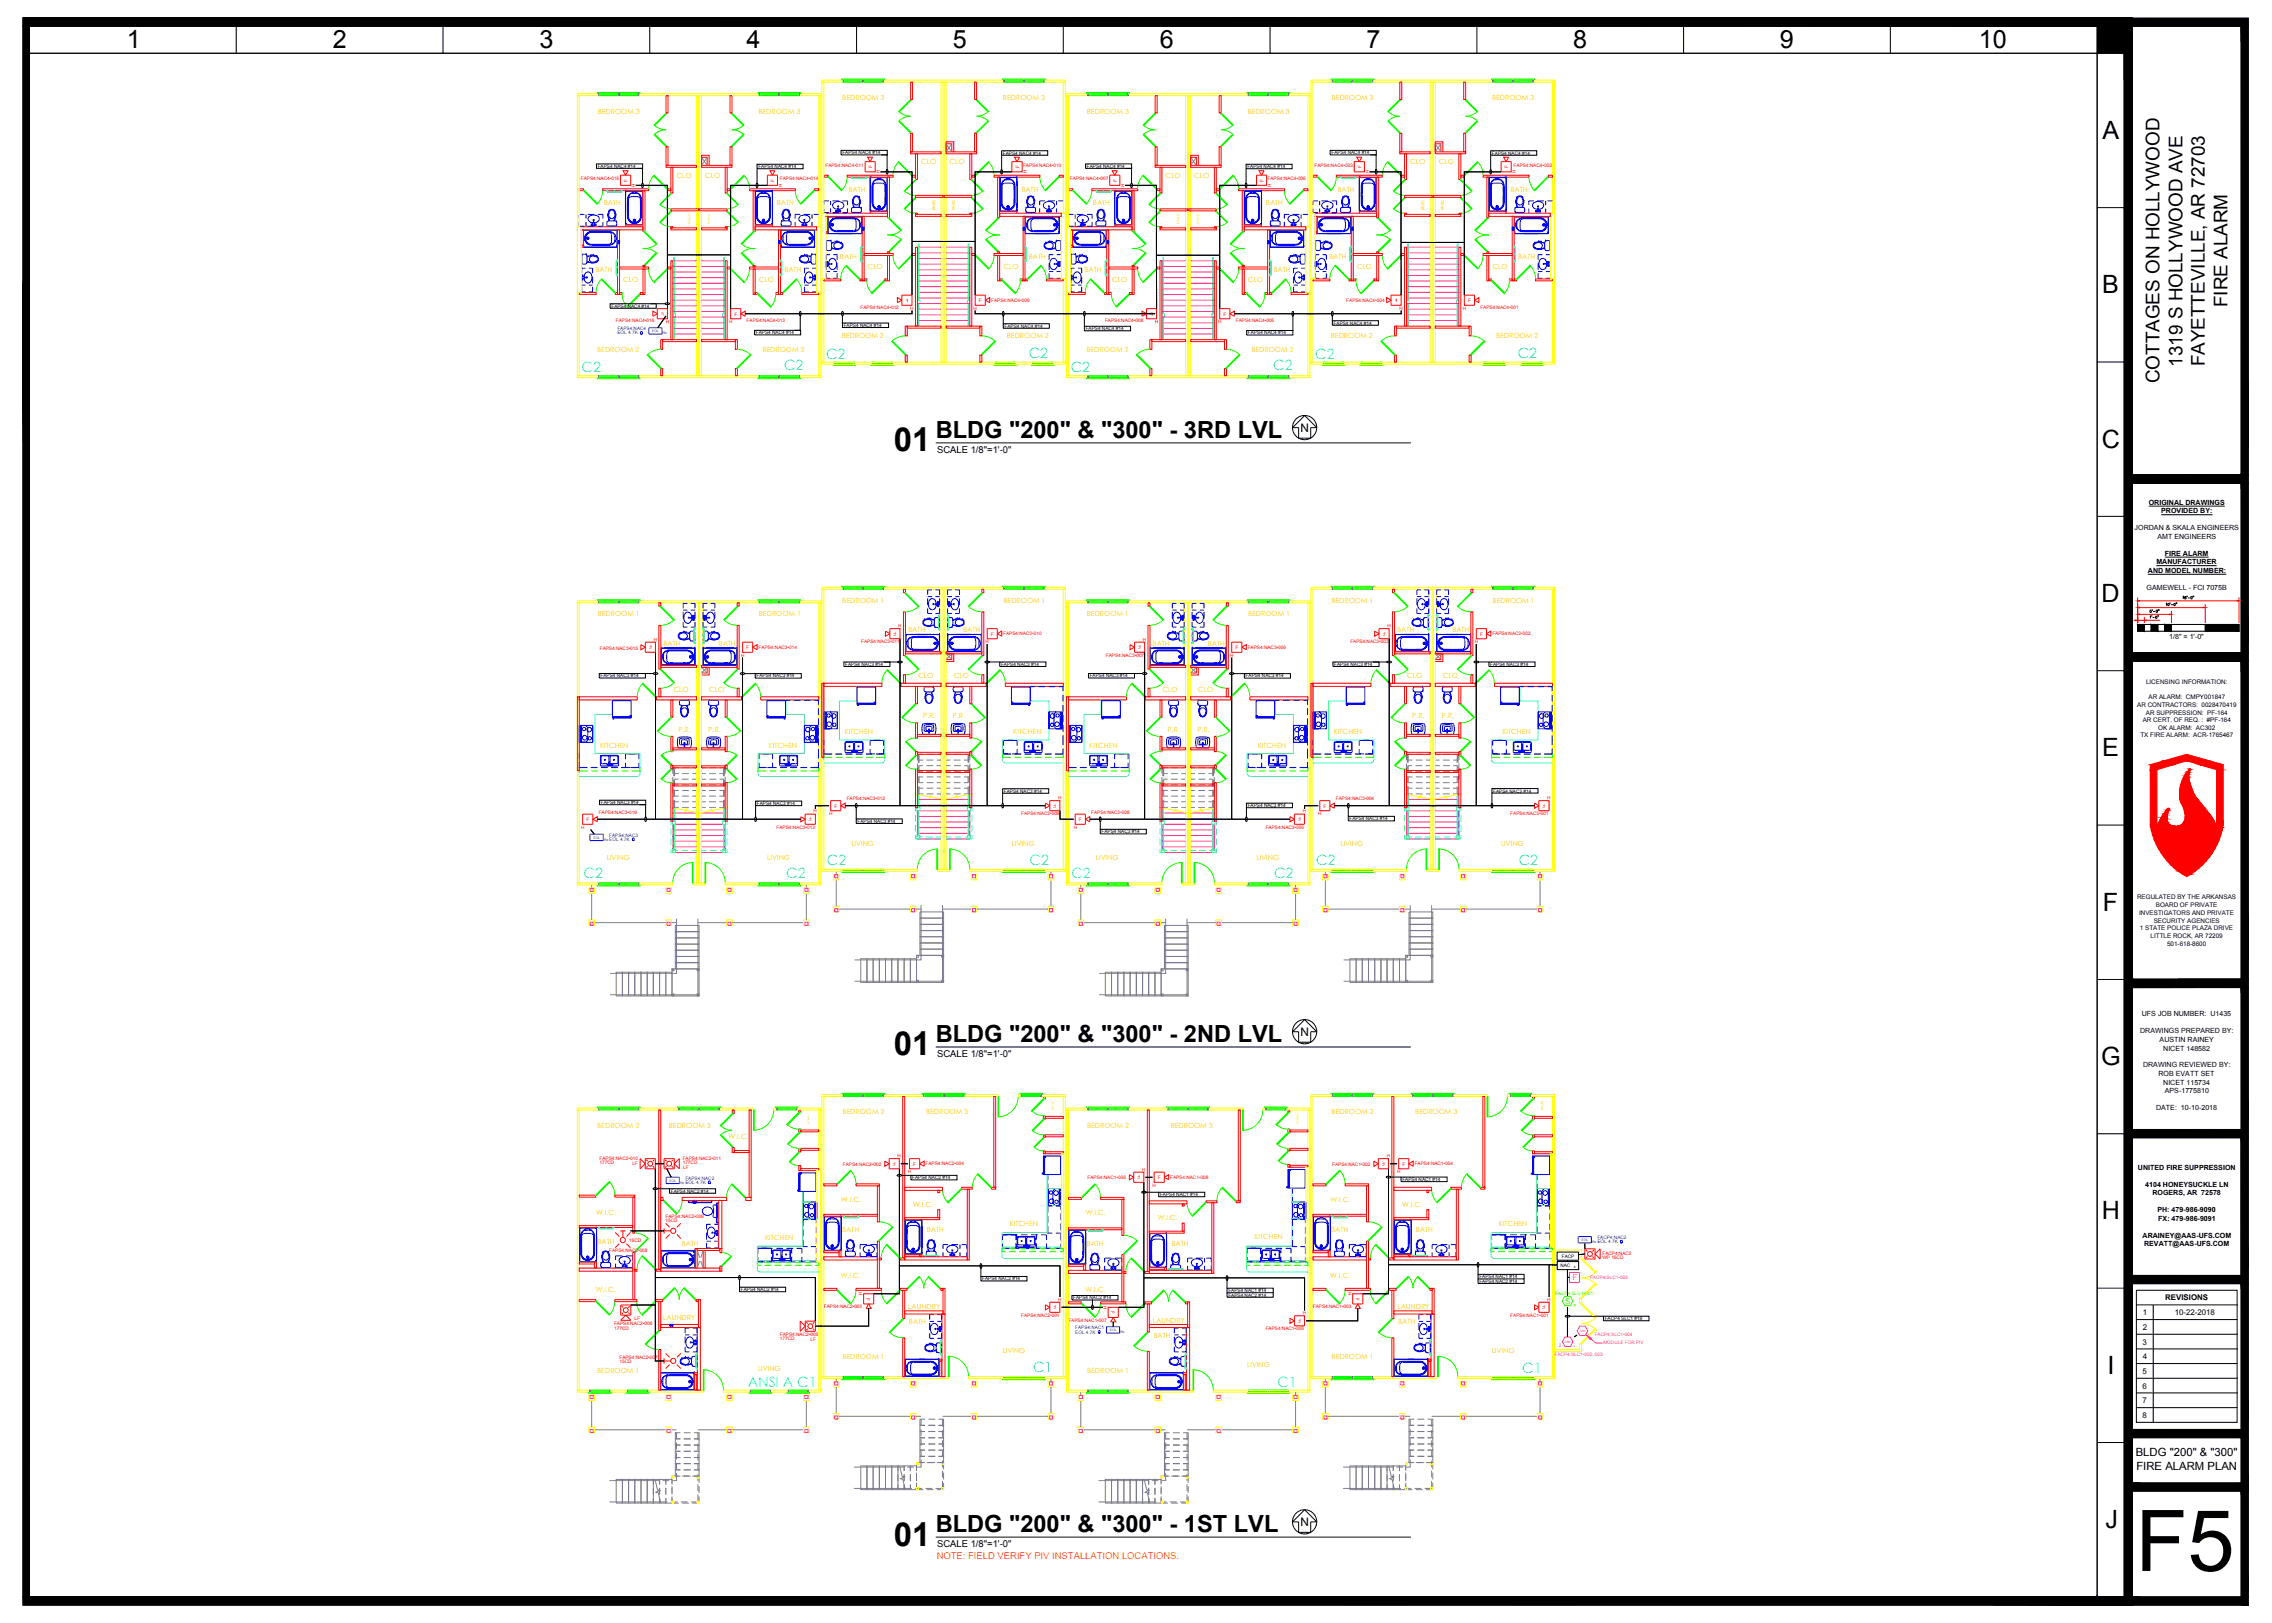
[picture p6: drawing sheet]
<svg xmlns="http://www.w3.org/2000/svg" width="1067mm" height="762mm" viewBox="0 0 1067 762" stroke-linecap="round" stroke-linejoin="round" font-family="sans-serif">
<defs><g id="words">
<text font-size="39.9" x="1003" y="738">F5</text>
<g font-size="15.5">
<text x="420" y="212">01</text>
<text x="420" y="495">01</text>
<text x="420" y="726">01</text>
</g>
<g font-size="11.8">
<text x="60" y="23">1</text>
<text x="156" y="23">2</text>
<text x="253" y="23">3</text>
<text x="351" y="23">4</text>
<text x="447" y="23">5</text>
<text x="545" y="23">6</text>
<text x="642" y="23">7</text>
<text x="739" y="23">8</text>
<text x="836" y="23">9</text>
<text x="929" y="23">10</text>
<text x="987" y="65">A</text>
<text x="987" y="138">B</text>
<text x="987" y="210">C</text>
<text x="987" y="283">D</text>
<text x="987" y="355">E</text>
<text x="987" y="428">F</text>
<text x="987" y="500">G</text>
<text x="987" y="572">H</text>
<text x="990" y="645">I</text>
<text x="989" y="717">J</text>
</g>
<g font-size="11.1">
<text x="439" y="206">BLDG &quot;200&quot; &amp; &quot;300&quot; - 3RD LVL</text>
<text x="439" y="489">BLDG &quot;200&quot; &amp; &quot;300&quot; - 2ND LVL</text>
<text x="439" y="719">BLDG &quot;200&quot; &amp; &quot;300&quot; - 1ST LVL</text>
</g>
<g font-size="8.9">
<text x="1046" y="144" transform="rotate(-90 1046 144)">FIRE ALARM</text>
<text x="1025" y="172" transform="rotate(-90 1025 172)">1319 S HOLLYWOOD AVE</text>
<text x="1035" y="172" transform="rotate(-90 1035 172)">FAYETTEVILLE, AR 72703</text>
<text x="1014" y="180" transform="rotate(-90 1014 180)">COTTAGES ON HOLLYWOOD</text>
</g>
<g font-size="6.6" fill="#0ff">
<text x="483" y="168">C2</text>
<text x="713" y="168">C2</text>
<text x="368" y="174">C2</text>
<text x="388" y="169">C2</text>
<text x="598" y="174">C2</text>
<text x="618" y="169">C2</text>
<text x="273" y="174">C2</text>
<text x="503" y="174">C2</text>
<text x="388" y="406">C2</text>
<text x="483" y="406">C2</text>
<text x="618" y="406">C2</text>
<text x="713" y="406">C2</text>
<text x="274" y="412">C2</text>
<text x="369" y="412">C2</text>
<text x="503" y="412">C2</text>
<text x="598" y="412">C2</text>
<text x="485" y="644">C1</text>
<text x="715" y="645">C1</text>
<text x="351" y="651">ANSI A C1</text>
<text x="600" y="651">C1</text>
</g>
<g font-size="5.5">
<text x="611" y="203">N</text>
<text x="611" y="487">N</text>
<text x="611" y="717">N</text>
</g>
<g font-size="5.3">
<text x="1003" y="684">BLDG &quot;200&quot; &amp; &quot;300&quot;</text>
<text x="1003" y="690">FIRE ALARM PLAN</text>
</g>
<g font-size="4.4">
<text x="440" y="213">SCALE 1/8&quot;=1'-0&quot;</text>
<text x="440" y="496">SCALE 1/8&quot;=1'-0&quot;</text>
<text x="440" y="727">SCALE 1/8&quot;=1'-0&quot;</text>
</g>
<text font-size="4.4" fill="#ff7f00" x="440" y="732">NOTE: FIELD VERIFY PIV INSTALLATION LOCATIONS.</text>
<text font-size="3.7" fill="#f0f" x="738" y="601">F</text>
<g font-size="3.7">
<text x="1017" y="610">REVISIONS</text>
<text x="1006" y="618">1</text>
<text x="1021" y="618">10-22-2018</text>
<text x="1006" y="624">2</text>
<text x="1006" y="631">3</text>
<text x="1006" y="638">4</text>
<text x="1006" y="645">5</text>
<text x="1006" y="652">6</text>
<text x="1006" y="659">7</text>
<text x="1006" y="666">8</text>
</g>
<text font-size="3.7" fill="#37dd00" x="735" y="612">S</text>
<g font-size="3.3" fill="#ffbf00">
<text x="396" y="47">BEDROOM 3</text>
<text x="471" y="47">BEDROOM 3</text>
<text x="625" y="47">BEDROOM 3</text>
<text x="701" y="47">BEDROOM 3</text>
<text x="281" y="53">BEDROOM 3</text>
<text x="356" y="53">BEDROOM 3</text>
<text x="510" y="53">BEDROOM 3</text>
<text x="586" y="53">BEDROOM 3</text>
<text x="432" y="77">CLO</text>
<text x="446" y="77">CLO</text>
<text x="662" y="77">CLO</text>
<text x="676" y="77">CLO</text>
<text x="318" y="83">CLO</text>
<text x="331" y="83">CLO</text>
<text x="547" y="83">CLO</text>
<text x="561" y="83">CLO</text>
<text x="398" y="90">BATH</text>
<text x="480" y="90">BATH</text>
<text x="628" y="90">BATH</text>
<text x="709" y="90">BATH</text>
<text x="284" y="96">BATH</text>
<text x="365" y="96">BATH</text>
<text x="513" y="96">BATH</text>
<text x="594" y="96">BATH</text>
<text x="394" y="121">BATH</text>
<text x="483" y="121">BATH</text>
<text x="624" y="121">BATH</text>
<text x="713" y="121">BATH</text>
<text x="280" y="128">BATH</text>
<text x="368" y="128">BATH</text>
<text x="407" y="126">CLO</text>
<text x="471" y="126">CLO</text>
<text x="509" y="128">BATH</text>
<text x="598" y="128">BATH</text>
<text x="637" y="126">CLO</text>
<text x="701" y="126">CLO</text>
<text x="293" y="132">CLO</text>
<text x="356" y="132">CLO</text>
<text x="522" y="132">CLO</text>
<text x="586" y="132">CLO</text>
<text x="395" y="159">BEDROOM 2</text>
<text x="473" y="159">BEDROOM 2</text>
<text x="625" y="159">BEDROOM 2</text>
<text x="702" y="159">BEDROOM 2</text>
<text x="280" y="165">BEDROOM 2</text>
<text x="358" y="165">BEDROOM 2</text>
<text x="510" y="165">BEDROOM 2</text>
<text x="588" y="165">BEDROOM 2</text>
<text x="396" y="283">BEDROOM 1</text>
<text x="471" y="283">BEDROOM 1</text>
<text x="625" y="283">BEDROOM 1</text>
<text x="701" y="283">BEDROOM 1</text>
<text x="281" y="289">BEDROOM 1</text>
<text x="356" y="289">BEDROOM 1</text>
<text x="510" y="289">BEDROOM 1</text>
<text x="586" y="289">BEDROOM 1</text>
<text x="426" y="297">BATH</text>
<text x="452" y="297">BATH</text>
<text x="656" y="297">BATH</text>
<text x="682" y="297">BATH</text>
<text x="312" y="303">BATH</text>
<text x="337" y="303">BATH</text>
<text x="541" y="303">BATH</text>
<text x="567" y="303">BATH</text>
<text x="431" y="319">CLO</text>
<text x="448" y="319">CLO</text>
<text x="661" y="319">CLO</text>
<text x="677" y="319">CLO</text>
<text x="316" y="325">CLO</text>
<text x="333" y="325">CLO</text>
<text x="546" y="325">CLO</text>
<text x="563" y="325">CLO</text>
<text x="433" y="337">P.R.</text>
<text x="447" y="337">P.R.</text>
<text x="663" y="337">P.R.</text>
<text x="677" y="337">P.R.</text>
<text x="319" y="344">P.R.</text>
<text x="333" y="344">P.R.</text>
<text x="397" y="345">KITCHEN</text>
<text x="476" y="345">KITCHEN</text>
<text x="548" y="344">P.R.</text>
<text x="562" y="344">P.R.</text>
<text x="626" y="345">KITCHEN</text>
<text x="705" y="345">KITCHEN</text>
<text x="282" y="351">KITCHEN</text>
<text x="361" y="351">KITCHEN</text>
<text x="511" y="351">KITCHEN</text>
<text x="591" y="351">KITCHEN</text>
<text x="400" y="397">LIVING</text>
<text x="475" y="397">LIVING</text>
<text x="629" y="397">LIVING</text>
<text x="705" y="397">LIVING</text>
<text x="285" y="404">LIVING</text>
<text x="360" y="404">LIVING</text>
<text x="515" y="404">LIVING</text>
<text x="590" y="404">LIVING</text>
<text x="396" y="523">BEDROOM 2</text>
<text x="435" y="523">BEDROOM 3</text>
<text x="625" y="523">BEDROOM 2</text>
<text x="665" y="523">BEDROOM 3</text>
<text x="280" y="530">BEDROOM 2</text>
<text x="314" y="530">BEDROOM 3</text>
<text x="510" y="530">BEDROOM 2</text>
<text x="550" y="530">BEDROOM 3</text>
<text x="342" y="535">W.I.C.</text>
<text x="395" y="564">W.I.C.</text>
<text x="429" y="567">W.I.C.</text>
<text x="625" y="564">W.I.C.</text>
<text x="658" y="567">W.I.C.</text>
<text x="280" y="571">W.I.C.</text>
<text x="474" y="575">KITCHEN</text>
<text x="510" y="571">W.I.C.</text>
<text x="544" y="573">W.I.C.</text>
<text x="704" y="575">KITCHEN</text>
<text x="395" y="579">BATH</text>
<text x="435" y="579">BATH</text>
<text x="589" y="582">KITCHEN</text>
<text x="625" y="579">BATH</text>
<text x="665" y="579">BATH</text>
<text x="281" y="584">BATH</text>
<text x="320" y="585">BATH</text>
<text x="359" y="582">KITCHEN</text>
<text x="510" y="585">BATH</text>
<text x="550" y="585">BATH</text>
<text x="395" y="600">W.I.C.</text>
<text x="625" y="600">W.I.C.</text>
<text x="280" y="607">W.I.C.</text>
<text x="510" y="607">W.I.C.</text>
<text x="426" y="615">LAUNDRY</text>
<text x="656" y="615">LAUNDRY</text>
<text x="311" y="620">LAUNDRY</text>
<text x="427" y="622">BATH</text>
<text x="541" y="621">LAUNDRY</text>
<text x="656" y="622">BATH</text>
<text x="542" y="628">BATH</text>
<text x="471" y="635">LIVING</text>
<text x="700" y="635">LIVING</text>
<text x="396" y="638">BEDROOM 1</text>
<text x="586" y="642">LIVING</text>
<text x="625" y="638">BEDROOM 1</text>
<text x="280" y="644">BEDROOM 1</text>
<text x="356" y="644">LIVING</text>
<text x="510" y="644">BEDROOM 1</text>
</g>
<g font-size="3.3">
<text x="1009" y="237">ORIGINAL DRAWINGS</text>
<text x="1015" y="241">PROVIDED BY:</text>
<text x="1002" y="249">JORDAN &amp; SKALA ENGINEERS</text>
<text x="1013" y="253">AMT ENGINEERS</text>
<text x="1016" y="261">FIRE ALARM</text>
<text x="1009" y="269">AND MODEL NUMBER:</text>
<text x="1013" y="265">MANUFACTURER</text>
<text x="1008" y="277">GAMEWELL - FCI 7075B</text>
<text x="1019" y="300">1/8&quot; = 1'-0&quot;</text>
<text x="1006" y="477">UFS JOB NUMBER: U1435</text>
<text x="1005" y="485">DRAWINGS PREPARED BY:</text>
<text x="1014" y="489">AUSTIN RAINEY</text>
<text x="1016" y="493">NICET 148582</text>
<text x="1006" y="501">DRAWING REVIEWED BY:</text>
<text x="1014" y="505">ROB EVATT SET</text>
<text x="1016" y="509">NICET 115734</text>
<text x="1016" y="513">APS-1775810</text>
<text x="1012" y="521">DATE: 10-10-2018</text>
<text x="1004" y="549">UNITED FIRE SUPPRESSION</text>
<text x="1007" y="557">4104 HONEYSUCKLE LN</text>
<text x="1011" y="561">ROGERS, AR 72578</text>
<text x="1013" y="569">PH: 479-986-9090</text>
<text x="1013" y="573">FX: 479-986-9091</text>
<text x="1006" y="581">ARAINEY@AAS-UFS.COM</text>
<text x="1007" y="585">REVATT@AAS-UFS.COM</text>
</g>
<g font-size="3">
<text x="1008" y="321">LICENSING INFORMATION:</text>
<text x="1009" y="328">AR ALARM: CMPY001847</text>
<text x="1003" y="332">AR CONTRACTORS: 0028470419</text>
<text x="1008" y="335">AR SUPPRESSION: PF-164</text>
<text x="1006" y="339">AR CERT. OF REQ. : #PF-164</text>
<text x="1005" y="346">TX FIRE ALARM: ACR-1765467</text>
<text x="1013" y="343">OK ALARM: AC302</text>
<text x="1003" y="422">REGULATED BY THE ARKANSAS</text>
<text x="1012" y="426">BOARD OF PRIVATE</text>
<text x="1004" y="429">INVESTIGATORS AND PRIVATE</text>
<text x="1005" y="437">1 STATE POLICE PLAZA DRIVE</text>
<text x="1011" y="433">SECURITY AGENCIES</text>
<text x="1010" y="440">LITTLE ROCK, AR 72209</text>
<text x="1018" y="444">501-618-8600</text>
</g>
<g font-size="2.2">
<text x="396" y="72">FAPS4 NAC4 #14</text>
<text x="471" y="73">FAPS4 NAC4 #14</text>
<text x="625" y="72">FAPS4 NAC4 #14</text>
<text x="701" y="73">FAPS4 NAC4 #14</text>
<text x="281" y="79">FAPS4 NAC4 #14</text>
<text x="356" y="79">FAPS4 NAC4 #14</text>
<text x="510" y="79">FAPS4 NAC4 #14</text>
<text x="586" y="79">FAPS4 NAC4 #14</text>
<text x="287" y="144">FAPS4 NAC4 #14</text>
<text x="396" y="154">FAPS4 NAC4 #14</text>
<text x="472" y="154">FAPS4 NAC4 #14</text>
<text x="510" y="155">FAPS4 NAC4 #14</text>
<text x="626" y="152">FAPS4 NAC4 #14</text>
<text x="355" y="157">FAPS4 NAC4 #14</text>
<text x="586" y="157">FAPS4 NAC4 #14</text>
<text x="397" y="313">FAPS4 NAC3 #14</text>
<text x="470" y="313">FAPS4 NAC3 #14</text>
<text x="627" y="313">FAPS4 NAC3 #14</text>
<text x="700" y="313">FAPS4 NAC3 #14</text>
<text x="282" y="318">FAPS4 NAC3 #14</text>
<text x="355" y="318">FAPS4 NAC3 #14</text>
<text x="512" y="318">FAPS4 NAC3 #14</text>
<text x="585" y="318">FAPS4 NAC3 #14</text>
<text x="282" y="378">FAPS4 NAC3 #14</text>
<text x="355" y="378">FAPS4 NAC3 #14</text>
<text x="471" y="372">FAPS4 NAC3 #14</text>
<text x="701" y="372">FAPS4 NAC3 #14</text>
<text x="586" y="379">FAPS4 NAC3 #14</text>
<text x="403" y="386">FAPS4 NAC3 #14</text>
<text x="634" y="385">FAPS4 NAC3 #14</text>
<text x="517" y="391">FAPS4 NAC3 #14</text>
<text x="428" y="554">FAPS4 NAC2 #14</text>
<text x="658" y="555">FAPS4 NAC1 #14</text>
<text x="315" y="560">FAPS4 NAC2 #14</text>
<text x="545" y="562">FAPS4 NAC1 #14</text>
<text x="733" y="591">FACP</text>
<text x="733" y="595">NAC</text>
<text x="461" y="601">FAPS4 NAC2 #14</text>
<text x="695" y="600">FAPS4 NAC1 #14</text>
<text x="695" y="602">FAPS4 NAC2 #14</text>
<text x="348" y="606">FAPS4 NAC2 #14</text>
<text x="504" y="610">FAPS4 NAC2 #14</text>
<text x="577" y="607">FAPS4 NAC1 #14</text>
<text x="577" y="609">FAPS4 NAC2 #14</text>
<text x="754" y="620">FACP4 SLC1 #18</text>
</g>
<g font-size="2.2" fill="#f00">
<text x="388" y="78">FAPS4:NAC4•011</text>
<text x="410" y="79" transform="rotate(-90 410 79)">F</text>
<text x="413" y="81" transform="rotate(-90 413 81)">H</text>
<text x="478" y="79" transform="rotate(-90 478 79)">F</text>
<text x="480" y="78">FAPS4:NAC4•010</text>
<text x="482" y="81" transform="rotate(-90 482 81)">H</text>
<text x="617" y="78">FAPS4:NAC4•003</text>
<text x="639" y="79" transform="rotate(-90 639 79)">F</text>
<text x="643" y="81" transform="rotate(-90 643 81)">H</text>
<text x="708" y="79" transform="rotate(-90 708 79)">F</text>
<text x="711" y="78">FAPS4:NAC4•002</text>
<text x="712" y="81" transform="rotate(-90 712 81)">H</text>
<text x="273" y="85">FAPS4:NAC4•015</text>
<text x="295" y="85" transform="rotate(-90 295 85)">F</text>
<text x="298" y="88" transform="rotate(-90 298 88)">H</text>
<text x="364" y="85" transform="rotate(-90 364 85)">F</text>
<text x="366" y="85">FAPS4:NAC4•014</text>
<text x="367" y="88" transform="rotate(-90 367 88)">H</text>
<text x="502" y="85">FAPS4:NAC4•007</text>
<text x="524" y="85" transform="rotate(-90 524 85)">F</text>
<text x="528" y="88" transform="rotate(-90 528 88)">H</text>
<text x="593" y="85" transform="rotate(-90 593 85)">F</text>
<text x="595" y="85">FAPS4:NAC4•006</text>
<text x="597" y="88" transform="rotate(-90 597 88)">H</text>
<text x="460" y="142">F</text>
<text x="465" y="142">FAPS4:NAC4•009</text>
<text x="632" y="142">FAPS4:NAC4•004</text>
<text x="689" y="142">F</text>
<text x="345" y="148">F</text>
<text x="404" y="145">FAPS4:NAC4•012</text>
<text x="457" y="145">H</text>
<text x="574" y="148">F</text>
<text x="687" y="145">H</text>
<text x="695" y="145">FAPS4:NAC4•001</text>
<text x="289" y="151">FAPS4:NAC4•016</text>
<text x="342" y="152">H</text>
<text x="351" y="151">FAPS4:NAC4•013</text>
<text x="519" y="151">FAPS4:NAC4•008</text>
<text x="572" y="152">H</text>
<text x="580" y="151">FAPS4:NAC4•005</text>
<text x="423" y="293" transform="rotate(180 423 293)">H</text>
<text x="653" y="293" transform="rotate(180 653 293)">H</text>
<text x="309" y="299" transform="rotate(180 309 299)">H</text>
<text x="421" y="297" transform="rotate(180 421 297)">F</text>
<text x="465" y="298">F</text>
<text x="471" y="298">FAPS4:NAC3•010</text>
<text x="538" y="299" transform="rotate(180 538 299)">H</text>
<text x="651" y="297" transform="rotate(180 651 297)">F</text>
<text x="695" y="298">F</text>
<text x="701" y="298">FAPS4:NAC3•002</text>
<text x="282" y="305">FAPS4:NAC3•015</text>
<text x="306" y="303" transform="rotate(180 306 303)">F</text>
<text x="350" y="305">F</text>
<text x="356" y="305">FAPS4:NAC3•014</text>
<text x="404" y="302">FAPS4:NAC3•011</text>
<text x="463" y="302">H</text>
<text x="536" y="303" transform="rotate(180 536 303)">F</text>
<text x="580" y="305">F</text>
<text x="586" y="305">FAPS4:NAC3•006</text>
<text x="634" y="302">FAPS4:NAC3•003</text>
<text x="692" y="302">H</text>
<text x="348" y="308">H</text>
<text x="519" y="308">FAPS4:NAC3•007</text>
<text x="578" y="308">H</text>
<text x="398" y="376">FAPS4:NAC3•012</text>
<text x="496" y="377" transform="rotate(180 496 377)">F</text>
<text x="498" y="374" transform="rotate(180 498 374)">H</text>
<text x="627" y="376">FAPS4:NAC3•004</text>
<text x="726" y="377" transform="rotate(180 726 377)">F</text>
<text x="728" y="374" transform="rotate(180 728 374)">H</text>
<text x="281" y="382">FAPS4:NAC3•016</text>
<text x="381" y="384" transform="rotate(180 381 384)">F</text>
<text x="384" y="380" transform="rotate(180 384 380)">H</text>
<text x="389" y="383">H</text>
<text x="392" y="379">F</text>
<text x="479" y="383">FAPS4:NAC3•009</text>
<text x="512" y="382">FAPS4:NAC3•008</text>
<text x="611" y="384" transform="rotate(180 611 384)">F</text>
<text x="613" y="380" transform="rotate(180 613 380)">H</text>
<text x="619" y="383">H</text>
<text x="621" y="379">F</text>
<text x="709" y="383">FAPS4:NAC3•001</text>
<text x="273" y="389">H</text>
<text x="275" y="386">F</text>
<text x="365" y="389">FAPS4:NAC3•013</text>
<text x="504" y="389">H</text>
<text x="507" y="386">F</text>
<text x="594" y="389">FAPS4:NAC3•005</text>
<text x="282" y="545">FAPS4:NAC2•010</text>
<text x="321" y="545">FAPS4:NAC2•011</text>
<text x="421" y="545" transform="rotate(180 421 545)">F</text>
<text x="423" y="542" transform="rotate(180 423 542)">H</text>
<text x="650" y="545" transform="rotate(180 650 545)">F</text>
<text x="653" y="542" transform="rotate(180 653 542)">H</text>
<text x="282" y="547">177CD</text>
<text x="297" y="547">LF</text>
<text x="321" y="547">177CD</text>
<text x="321" y="549">LF</text>
<text x="396" y="547">FAPS4:NAC2•002</text>
<text x="426" y="551">H</text>
<text x="429" y="547">F</text>
<text x="435" y="547">FAPS4:NAC2•004</text>
<text x="535" y="552" transform="rotate(180 535 552)">F</text>
<text x="538" y="548" transform="rotate(180 538 548)">H</text>
<text x="626" y="547">FAPS4:NAC1•002</text>
<text x="656" y="551">H</text>
<text x="658" y="547">F</text>
<text x="664" y="547">FAPS4:NAC1•004</text>
<text x="511" y="554">FAPS4:NAC1•006</text>
<text x="541" y="557">H</text>
<text x="544" y="554">F</text>
<text x="549" y="553">FAPS4:NAC1•008</text>
<text x="312" y="574">15CD</text>
<text x="312" y="572">FAPS4:NAC2•009</text>
<text x="286" y="588">FAPS4:NAC2•008</text>
<text x="295" y="583">15CD</text>
<text x="752" y="591">WP 15CD</text>
<text x="752" y="589">FACP4:NAC2</text>
<text x="403" y="607" transform="rotate(90 403 607)">H</text>
<text x="407" y="609" transform="rotate(90 407 609)">F</text>
<text x="498" y="609" transform="rotate(180 498 609)">H</text>
<text x="633" y="607" transform="rotate(90 633 607)">H</text>
<text x="637" y="609" transform="rotate(90 637 609)">F</text>
<text x="728" y="609" transform="rotate(180 728 609)">H</text>
<text x="387" y="614">FAPS4:NAC2•003</text>
<text x="496" y="613" transform="rotate(180 496 613)">F</text>
<text x="518" y="613" transform="rotate(90 518 613)">H</text>
<text x="522" y="616" transform="rotate(90 522 616)">F</text>
<text x="613" y="616" transform="rotate(180 613 616)">H</text>
<text x="616" y="614">FAPS4:NAC1•003</text>
<text x="726" y="613" transform="rotate(180 726 613)">F</text>
<text x="288" y="622">FAPS4:NAC2•006</text>
<text x="298" y="620">LF</text>
<text x="479" y="618">FAPS4:NAC2•001</text>
<text x="502" y="621">FAPS4:NAC1•007</text>
<text x="611" y="619" transform="rotate(180 611 619)">F</text>
<text x="709" y="618">FAPS4:NAC1•001</text>
<text x="288" y="624">177CD</text>
<text x="366" y="629">177CD</text>
<text x="366" y="627">FAPS4:NAC2•005</text>
<text x="381" y="630">LF</text>
<text x="594" y="625">FAPS4:NAC1•005</text>
<text x="291" y="638">FAPS4:NAC2•007</text>
<text x="291" y="640">15CD</text>
</g>
<g font-size="2.2" fill="#003fff">
<text x="290" y="155">FAPS4:NAC4</text>
<text x="290" y="157">EOL 4.7K</text>
<text x="286" y="395">EOL 4.7K</text>
<text x="286" y="393">FAPS4:NAC3</text>
<text x="322" y="556">EOL 4.7K</text>
<text x="322" y="554">FAPS4:NAC2</text>
<text x="750" y="582">FACP4:NAC2</text>
<text x="750" y="584">EOL 4.7K</text>
<text x="505" y="626">EOL 4.7K</text>
<text x="505" y="624">FAPS4:NAC1</text>
</g>
<g font-size="2.2" fill="#f0f">
<text x="747" y="601">FACP4:SLC1•005</text>
<text x="749" y="627">FACP4:SLC1•004</text>
<text x="732" y="632">2</text>
<text x="753" y="631">MODULE FOR PIV</text>
<text x="730" y="637">FACP4:SLC1•002, 003</text>
</g>
<text font-size="2.2" fill="#37dd00" x="730" y="608">FACP4:SLC1•001</text>
<text font-size="1.9" fill="#37dd00" x="739" y="613">P</text>
<g font-size="1.7" fill="#ffbf00">
<text x="439" y="99" transform="rotate(-90 439 99)">HVAC</text>
<text x="448" y="99" transform="rotate(-90 448 99)">HVAC</text>
<text x="669" y="99" transform="rotate(-90 669 99)">HVAC</text>
<text x="678" y="99" transform="rotate(-90 678 99)">HVAC</text>
<text x="324" y="105" transform="rotate(-90 324 105)">HVAC</text>
<text x="333" y="105" transform="rotate(-90 333 105)">HVAC</text>
<text x="554" y="105" transform="rotate(-90 554 105)">HVAC</text>
<text x="563" y="105" transform="rotate(-90 563 105)">HVAC</text>
<text x="495" y="521" transform="rotate(-90 495 521)">HVAC</text>
<text x="725" y="521" transform="rotate(-90 725 521)">HVAC</text>
<text x="380" y="528" transform="rotate(-90 380 528)">HVAC</text>
<text x="610" y="528" transform="rotate(-90 610 528)">HVAC</text>
</g>
<g font-size="1.6" fill="#003fff">
<text x="306" y="156">EOL</text>
<text x="311" y="157">Re</text>
<text x="279" y="394">EOL</text>
<text x="284" y="395">Re</text>
<text x="314" y="555">EOL</text>
<text x="319" y="556">Re</text>
<text x="743" y="583">EOL</text>
<text x="748" y="584">Re</text>
<text x="521" y="625">EOL</text>
<text x="526" y="626">Re</text>
</g>
<text font-size="1.6" x="739" y="595">4</text>
<g font-size="1.6" fill="#f0f">
<text x="742" y="625">AIM</text>
<text x="746" y="627">1</text>
<text x="735" y="631">AIM</text>
<text x="739" y="632">1</text>
</g>
</g></defs>
<!-- layer: 0 -->
<g fill="#f00" stroke="#f00" stroke-width=".47">
<path d="M1016 357l11-3 10 3z"/>
<path d="M1028 362h-1z"/>
<path d="M1023 409h8l-2 1z"/>
<path d="M1027 357l17 2-7-2zM1027 357l17 2h-11z"/>
<path d="M1016 357l5 2 6-2zM1010 359l6-2 5 2z"/>
<path d="M1033 359l11 2v-2zM1033 359l11 2h-3z"/>
<path d="M1010 359l3 2 8-2zM1010 359l3 2h-3z"/>
<path d="M1028 361v1zM1028 361v1z"/>
<path d="M1027 362h1zM1027 362l1 1h-1z"/>
<path d="M1027 363h1zM1027 363h1z"/>
<path d="M1027 363h1zM1027 363h1h-2z"/>
<path d="M1026 363h2zM1026 363l2 1z"/>
<path d="M1026 364h2zM1026 364h2h-2zM1026 364h2zM1026 364h2z"/>
<path d="M1026 364l2 1v-1zM1026 364l2 1h-3z"/>
<path d="M1025 365h3zM1025 365h3h-3z"/>
<path d="M1025 365l3 1zM1025 365l3 1z"/>
<path d="M1025 366h3zM1025 366h3h-3z"/>
<path d="M1025 366l3 1v-1zM1025 366l3 1h-4z"/>
<path d="M1024 367h4zM1024 367h4h-4z"/>
<path d="M1024 367l4 1v-1zM1024 367l4 1h-4z"/>
<path d="M1024 368l5 1-1-1zM1024 368l5 1h-5z"/>
<path d="M1024 369h5zM1024 369h5h-5z"/>
<path d="M1024 369l5 1v-1zM1024 369l5 1h-5z"/>
<path d="M1024 370l5 1v-1zM1024 370l5 1h-5z"/>
<path d="M1024 371h5zM1024 371h5h-6z"/>
<path d="M1023 371l7 1-1-1zM1023 371l7 1h-7z"/>
<path d="M1023 372h7zM1023 372h7z"/>
<path d="M1023 372l8 1-1-1zM1023 372l8 1h-8z"/>
<path d="M1023 373h8zM1023 373h8z"/>
<path d="M1023 373l8 2v-2zM1023 373l8 2h-8zM1023 375h8zM1023 375h8z"/>
<path d="M1023 375h9h-1zM1023 375h9h-8z"/>
<path d="M1024 375l8 1zM1024 375l8 1z"/>
<path d="M1024 376h8zM1024 376h8z"/>
<path d="M1024 376h9h-1zM1024 376h9h-9z"/>
<path d="M1024 376l9 1v-1zM1024 376l9 1h-9z"/>
<path d="M1024 377l10 1-1-1zM1024 377l10 1h-9z"/>
<path d="M1025 378l10 1-1-1zM1025 378l10 1h-10z"/>
<path d="M1025 379l11 1zM1025 379l11 1z"/>
<path d="M1017 380h1zM1017 380h1z"/>
<path d="M1017 380h1zM1017 380l1 1z"/>
<path d="M1025 380l11 1v-1zM1025 380l11 1h-10z"/>
<path d="M1017 381h1zM1017 381h1h-1z"/>
<path d="M1017 381h1zM1017 381h1z"/>
<path d="M1017 381l1 1v-1zM1017 381l1 1h-2z"/>
<path d="M1026 381l11 1-1-1zM1026 381l11 1h-11z"/>
<path d="M1016 382h2zM1016 382h2z"/>
<path d="M1016 382l2 1v-1zM1016 382l2 1h-2z"/>
<path d="M1026 382l12 1-1-1zM1026 382l12 1h-12z"/>
<path d="M1016 383h2zM1015 383h3z"/>
<path d="M1015 383h3zM1015 383h3h-3z"/>
<path d="M1026 383h12zM1026 383h12h-12z"/>
<path d="M1015 383h3zM1015 383h3z"/>
<path d="M1026 383l13 1-1-1zM1026 383l13 1h-13z"/>
<path d="M1015 383l3 1v-1zM1015 383l3 1h-3z"/>
<path d="M1015 384h3zM1015 384h3z"/>
<path d="M1026 384h13zM1026 384h13z"/>
<path d="M1015 384h3zM1015 384h3h-4z"/>
<path d="M1026 384l13 1v-1zM1026 384l13 1h-13z"/>
<path d="M1026 385h13zM1026 385h13z"/>
<path d="M1014 384l4 1v-1zM1014 384l4 1h-4z"/>
<path d="M1014 385h4zM1014 385h4z"/>
<path d="M1026 385h14zM1026 385h14z"/>
<path d="M1014 385l4 1v-1zM1014 385l4 1h-4z"/>
<path d="M1026 385l14 1v-1zM1026 385l14 1h-15z"/>
<path d="M1025 386h15zM1025 386h15z"/>
<path d="M1014 386h4zM1014 386h4z"/>
<path d="M1014 386h4zM1014 386h4z"/>
<path d="M1025 386h15zM1025 386h15h-15z"/>
<path d="M1014 386l4 1zM1014 386l4 1z"/>
<path d="M1025 386l15 1v-1zM1025 386l15 1h-15z"/>
<path d="M1013 387h5zM1013 387h5z"/>
<path d="M1013 387h6zM1013 387h6z"/>
<path d="M1025 387h15zM1024 387h16z"/>
<path d="M1013 387h6zM1013 387h6z"/>
<path d="M1024 387h16zM1024 387h16z"/>
<path d="M1041 361l3 26v-26zM1041 361l3 26h-3z"/>
<path d="M1010 361l3 26v-26zM1010 361l3 26h-3z"/>
<path d="M1013 387l7 1zM1013 387l7 1z"/>
<path d="M1024 387l16 1zM1024 388h16z"/>
<path d="M1013 388h7zM1013 388h7z"/>
<path d="M1024 388h17zM1023 388h18z"/>
<path d="M1013 388h8zM1013 388h8z"/>
<path d="M1023 388h18zM1022 388h19z"/>
<path d="M1013 388h8zM1013 388h8z"/>
<path d="M1022 388h19zM1022 388h19z"/>
<path d="M1013 388h9zM1013 388h9z"/>
<path d="M1010 387l3 1v-1zM1010 387l3 1h-3z"/>
<path d="M1041 387l3 2v-2zM1041 387l3 2h-3z"/>
<path d="M1013 388l28 1v-1zM1013 388l28 1h-28z"/>
<path d="M1010 388l3 1v-1zM1010 388l3 1h-3z"/>
<path d="M1010 389l33 1 1-1zM1010 389l33 1h-33z"/>
<path d="M1010 390l33 2v-2zM1010 390l33 2h-32z"/>
<path d="M1011 392l31 2 1-2zM1011 392l31 2h-31z"/>
<path d="M1011 394l30 2 1-2zM1011 394l30 2h-29z"/>
<path d="M1012 396l28 3 1-3zM1012 396l28 3h-26z"/>
<path d="M1014 399l25 2 1-2zM1014 399l25 2h-24z"/>
<path d="M1015 401l22 1 2-1zM1015 401l22 1h-21z"/>
<path d="M1016 402l20 2 1-2zM1016 402l20 2h-18z"/>
<path d="M1018 404l16 2 2-2zM1018 404l16 2h-15z"/>
<path d="M1019 406l14 2 1-2zM1019 406l14 2h-12z"/>
<path d="M1021 408l10 1 2-1zM1021 408l10 1h-8z"/>
<path d="M1023 409l2 1h4zM1025 410h4l-2 2z"/>
</g>
<g fill="none" stroke="#000" stroke-width=".47">
<path d="M1001 12h51v211h-51M439 208h223M607 201l6-6 5 6h-3v5h-5v-5zM1001 227h51v79h-51M1009 238h36M1015 242h24M1009 270h36M1013 266h28M1016 262h21M1004 293h47v3h-47zM1007 293v3M1010 293v3"/>
<path d="M1013 293v3M1016 293v3M1020 293v3M1035 293v3M1001 310h51v150h-51M1001 464h51v66h-51M439 492h223M607 484l6-5 5 5h-3v5h-5v-5zM1001 534h51v65h-51M731 588h10v4h-10zM731 592h10v4h-10zM736 592h.1"/>
<path d="M1001 603h51v68h-51M1003 606h47v62h-47zM1003 620h47M1003 613h47M1011 613v55M1003 633h47M1003 626h47M1003 640h47M1003 647h47M1003 654h47M1001 675h51v21h-51M1003 661h47"/>
<path d="M607 715l6-6 5 6h-3v4h-5v-4zM439 722h223"/>
<circle cx="613" cy="201" r="6"/>
<circle cx="613" cy="484" r="6"/>
<circle cx="613" cy="715" r="6"/>
</g>
<g fill="#000" stroke="#000" stroke-width=".47">
<path d="M1052 12h4v196zM1052 227h4v74zM1052 310h4v139zM1052 464h4v62zM1001 530l55 4h-55zM1052 534h4v60zM1001 599l55 4h-55zM1052 603h4v63zM1001 671l55 4h-55zM1052 675h4v20zM1001 696l55 4h-55z"/>
<path d="M1006 9h50v3zM1001 12h55l-50-3zM1001 9h5l-5 3z"/>
<path d="M1056 208l-4 15h4zM1052 12l4 196-4 15z"/>
<path d="M1001 227h55zM1001 223l55 4h-55z"/>
<path d="M1001 223l55 4v-4zM1001 223h55z"/>
<path d="M1004 293l3 3v-3zM1004 293l3 3h-3z"/>
<path d="M1010 293l3 3v-3zM1010 293l3 3h-3z"/>
<path d="M1016 293l4 3v-3zM1016 293l4 3h-4z"/>
<path d="M1035 293l16 3v-3zM1035 293l16 3h-16z"/>
<path d="M1056 301l-4 5h4zM1052 227l4 74-4 5z"/>
<path d="M1001 310h55zM1001 306l55 4h-55z"/>
<path d="M1001 306l55 4v-4zM1001 306h55z"/>
<path d="M1056 449l-4 11h4zM1052 310l4 139-4 11z"/>
<path d="M1001 464h55zM1001 460l55 4h-55z"/>
<path d="M1001 460l55 4v-4zM1001 460h55z"/>
<path d="M1056 526l-4 4h4zM1052 464l4 62-4 4z"/>
<path d="M1001 530l55 4v-4zM1001 530h55z"/>
<path d="M1056 594l-4 5h4zM1052 534l4 60-4 5z"/>
<path d="M1001 599l55 4v-4zM1001 599h55z"/>
<path d="M1056 666l-4 5h4zM1052 603l4 63-4 5z"/>
<path d="M1001 671l55 4v-4zM1001 671h55z"/>
<path d="M1052 696h4v-1zM1052 675l4 20-4 1z"/>
<path d="M1056 696v4zM1001 696h55v4zM1001 696l55 4z"/>
</g>
<!-- layer: DIMENSION -->
<path d="M1002 291h1M1004 280v13M1004 291h3M1005 288h14M1005 285h30M1005 282h45M1007 290v3M1008 291h6M1020 287v6M1035 284v9M1051 280v13" fill="none" stroke="#f00" stroke-width=".47"/>
<g fill="#f00" stroke="#f00" stroke-width=".47">
<path d="M1003 291h1z"/>
<path d="M1007 291h1z"/>
<path d="M1004 288h1z"/>
<path d="M1019 288h1z"/>
<path d="M1004 285h1z"/>
<path d="M1004 282h1z"/>
<path d="M1050 282h1z"/>
</g>
<g fill="none" stroke="#000" stroke-width=".47">
<path d="M1027 280h.1M1030 280h.1M1009 289l1 1M1010 286v1v1l-1-1M1010 289h.1M1011 286v1M1011 290h1M1011 287h1M1013 289h.1M1013 286v1M1014 289h-1M1014 286v1"/>
<path d="M1017 283v1M1019 283h.1M1019 284h1M1022 283h.1M1025 280v1M1026 280v1M1027 281h1"/>
<circle cx="1012" cy="290" r=".5"/>
<circle cx="1013" cy="287" r=".5"/>
<circle cx="1018" cy="284" r=".5"/>
<circle cx="1021" cy="284" r=".5"/>
<circle cx="1029" cy="281" r=".5"/>
</g>
<!-- layer: 4BR TH|HATCH -->
<path d="M985 750h.1" fill="none" stroke="#0ff" stroke-width=".47"/>
<!-- layer: 4BR TH|A-Furn -->
<path d="M985 750h.1" fill="none" stroke="#00f" stroke-width=".47"/>
<!-- layer: 2BR TH|HATCH -->
<path d="M985 750h.1" fill="none" stroke="#0ff" stroke-width=".47"/>
<!-- layer: 2BR TH|A-Furn -->
<path d="M985 750h.1" fill="none" stroke="#00f" stroke-width=".47"/>
<!-- layer: 3BR TH|A-Wall-Ext -->
<g fill="none" stroke="#ff0" stroke-width=".47">
<path d="M386 38h114v1h-114zM386 39h1v61h-1zM442 39h1v131h-1zM443 39h1v131h-1zM499 39h1v61h-1zM616 38h114v1h-114zM616 39v61zM672 39v131zM673 39h1v131h-1zM729 39h1v61h-1zM271 44h114v1h-114zM271 45h1v61h-1z"/>
<path d="M327 45h1v131h-1zM328 45h1v131h-1zM384 45h1v61h-1zM501 44h114v1h-114zM501 45h1v61h-1zM557 45h1v131h-1zM558 45h1v131h-1zM614 45h1v61h-1zM271 106h2v31h-2zM383 106h2v31h-2zM386 100h2v31h-2zM498 100h2v31h-2z"/>
<path d="M501 106h2v31h-2zM613 106h2v31h-2zM616 100h2v31h-2zM728 100h2v31h-2zM271 137h1v39h-1zM384 137h1v39h-1zM386 131h1v39h-1zM499 131h1v39h-1zM501 137h1v39h-1zM614 137h1v39h-1zM616 131v39zM729 131h1v39h-1z"/>
<path d="M271 176h114v1h-114zM386 170h114v1h-114zM501 176h114v1h-114zM616 170h114v1h-114zM386 277h1v131h-1zM386 276h114v1h-114zM441 277h2v29h-2zM443 277h2v29h-2zM499 277h1v131h-1zM616 277v131zM616 276h114v1h-114zM671 277h1v29h-1z"/>
<path d="M673 277h1v29h-1zM729 277h1v131h-1zM271 283h1v132h-1zM271 282h114v1h-114zM327 283h1v29h-1zM328 283h2v29h-2zM384 283h1v132h-1zM501 283h1v132h-1zM501 282h114v1h-114zM556 283h2v29h-2zM558 283h2v29h-2zM614 283h1v132h-1z"/>
<path d="M327 312h1v103h-1zM328 312h1v103h-1zM442 306h1v102h-1zM443 306h1v102h-1zM557 312h1v103h-1zM558 312h1v103h-1zM672 306v102zM673 306h1v102h-1zM315 379l7 1v1v-1v1l7 1M342 379l-7 1v1l-1-1v1l-7 1M429 373l7 1 1 1v-2v1l7 1M457 373l-7 1v1l-1-2v1l-7 1"/>
<path d="M544 379l7 1v1l1-1v1l7 1M571 379l-6 1-1 1v-1v1l-7 1M659 373l7 1v1l1-2v1l7 1M686 373l-7 1v1v-2l-1 1-6 1M271 415h45h-45zM325 415h6h-6zM341 415h44h-44zM386 408h45v1h-45zM440 408h6v1h-6zM455 408h45v1h-45zM501 415h45h-45zM555 415h6h-6z"/>
<path d="M570 415h45h-45zM616 408h44v1h-44zM670 408h5v1h-5zM685 408h45v1h-45zM386 515h1v131h-1zM386 514h83v1h-83zM478 514h22v1h-22zM499 515h1v131h-1zM616 515v131zM616 514h82v1h-82zM708 514h22v1h-22zM729 515h1v131h-1z"/>
<path d="M271 521h1v132h-1zM271 520h83v1h-83zM363 520h22v1h-22zM501 521h1v132h-1zM501 520h82v1h-82zM593 520h22v1h-22zM614 521h1v132h-1zM384 550h1v43h-1zM384 550v-29h1v132h-1v-60M498 542h2v44h-2zM613 548h2v44h-2zM728 542h2v44h-2z"/>
<path d="M310 564v31M271 653h59v1h-59zM340 653h45v1h-45zM386 646h59v1h-59zM455 646h45v1h-45zM501 653h59v1h-59zM570 653h45v1h-45zM616 646h59v1h-59zM685 646h45v1h-45z"/>
</g>
<!-- layer: 3BR TH|A-Wall-Int -->
<g fill="none" stroke="#f00" stroke-width=".47">
<path d="M428 39v8zM458 39h1v8h-1zM657 39h1v8h-1zM687 39h1v8h-1zM313 45h1v8h-1zM343 45h1v8h-1zM542 45h1v8h-1zM572 45h1v8h-1zM313 78h14v1h-14zM313 69h1v9h-1zM315 79h1v12h-1zM329 78h15v1h-15z"/>
<path d="M332 78v-4h-3v4v-5h4v5M341 79v12zM343 69h1v9h-1zM428 71h14v1h-14zM428 63v8zM430 72h1v12h-1zM444 71h15v1h-15zM447 71v-3h-3v3v-4h4v4M455 72h1v12h-1zM458 63h1v8h-1zM542 78h15v1h-15zM542 69h1v9h-1z"/>
<path d="M545 79h1v12h-1zM559 78h14v1h-14zM562 78v-4h-3v4v-5h4v5M570 79h1v12h-1zM572 69h1v9h-1zM657 71h15v1h-15zM657 63h1v8h-1zM659 72h1v12h-1zM674 71h14v1h-14zM677 71v-3h-3v3v-4h3v4M685 72h1v12h-1zM687 63h1v8h-1z"/>
<path d="M272 89h2v1h-2zM283 89h22v1h-22zM302 90h1v19h-1zM314 89h1v1h-1zM315 98h13v1h-13zM328 98h13v1h-13zM341 89h2v1h-2zM352 89h21v1h-21zM354 90h1v19h-1zM382 89h2v1h-2zM387 82h2v1h-2zM398 82h21v1h-21z"/>
<path d="M417 83h1v19h-1zM417 99h-8v1M428 82h2v1h-2zM430 92h13v1h-13zM443 92h13v1h-13zM456 82h2v1h-2zM467 82h21v1h-21zM468 83h1v19h-1zM469 99h9v1M497 82h2v1h-2zM502 89h2v1h-2zM513 89h21v1h-21z"/>
<path d="M532 90v19zM543 89h2v1h-2zM545 98h13v1h-13zM558 98h13v1h-13zM571 89h2v1h-2zM582 89h21v1h-21zM583 90h1v19h-1zM612 89h2v1h-2zM616 82h2v1h-2zM627 82h22v1h-22zM646 83h1v19h-1zM646 99h-8v1"/>
<path d="M658 82h1v1h-1zM659 92h13v1h-13zM673 92h13v1h-13zM686 82h1v1h-1zM696 82h22v1h-22zM698 83h1v19h-1zM699 99h8v1M727 82h2v1h-2zM273 108h1v7h-1zM273 115h1v1h-1zM273 106h29v2h-29zM290 108h1v30h-1z"/>
<path d="M302 106h-8M315 107h12v1h-12zM315 106h1v1h-1zM329 107h12v1h-12zM341 106v1zM355 106h28v2h-28zM355 106h8M366 108v30zM388 102h1v7h-1zM388 109h1v1h-1zM388 100h29v2h-29zM405 102h1v30h-1z"/>
<path d="M406 119h13v1h-13zM417 118h1v1h-1zM417 120h1v12h-1zM428 119h2v1h-2zM430 116h1v37h-1zM430 101h12v1h-12zM430 100h1v1h-1zM444 101h12v1h-12zM455 116h1v37h-1zM455 100h1v1h-1zM456 119h2v1h-2zM467 119h13v1h-13z"/>
<path d="M468 118h1v1h-1zM468 120h1v12h-1zM469 100h29v2h-29zM480 102h1v30h-1zM503 108h1v7h-1zM503 115h1v1h-1zM503 106h29v2h-29zM520 108h1v30h-1zM532 106h-9M545 107h12v1h-12zM545 106h1v1h-1zM559 107h12v1h-12z"/>
<path d="M570 106h1v1h-1zM584 106h29v2h-29zM584 106h8M595 108h1v30h-1zM618 102v7zM618 109v1zM618 100h28v2h-28zM634 102h1v30h-1zM635 119h14v1h-14zM646 118h1v1h-1zM646 120h1v12h-1zM658 119h1v1h-1z"/>
<path d="M659 116h1v37h-1zM659 101h13v1h-13zM659 100h1v1h-1zM674 101h12v1h-12zM685 116h1v37h-1zM685 100h1v1h-1zM686 119h1v1h-1zM696 119h14v1h-14zM698 118h1v1h-1zM698 120h1v12h-1zM699 100h29v2h-29zM710 102h1v30h-1z"/>
<path d="M272 137h8v1h-8zM289 137h1v1h-1zM291 125h14v1h-14zM291 137h1v1h-1zM301 137h1v1h-1zM302 125h1h-1zM302 126h1v12h-1zM314 125h1v1h-1zM315 122h1v37h-1zM341 122v37zM341 125h2v1h-2zM352 125h14v1h-14z"/>
<path d="M354 125h1h-1zM354 126h1v12h-1zM355 137h1v1h-1zM364 137h2v1h-2zM366 137h2v1h-2zM376 137h8v1h-8zM387 131h8v1h-8zM404 131h1v1h-1zM406 131h1v1h-1zM416 131h1v1h-1zM469 131h2v1h-2zM479 131h1v1h-1z"/>
<path d="M481 131h1v1h-1zM491 131h8v1h-8zM502 137h8v1h-8zM519 137h1v1h-1zM521 125h13v1h-13zM521 137h1v1h-1zM530 137h2v1h-2zM532 125h.1M532 126v12zM543 125h2v1h-2zM545 122h1v37h-1zM570 122h1v37h-1z"/>
<path d="M571 125h2v1h-2zM582 125h13v1h-13zM583 125h1h-1zM583 126h1v12h-1zM584 137h1v1h-1zM594 137h1v1h-1zM596 137h1v1h-1zM606 137h8v1h-8zM616 131h8v1h-8zM633 131h1v1h-1zM635 131h2v1h-2zM645 131h1v1h-1z"/>
<path d="M699 131h1v1h-1zM709 131h1v1h-1zM711 131h1v1h-1zM721 131h8v1h-8zM310 159h1v5h-1zM311 159h16v1h-16zM329 159h16v1h-16zM345 159h1v5h-1zM425 153h1v5h-1zM426 153h16v1h-16zM444 153h16v1h-16zM460 153h1v5h-1z"/>
<path d="M540 159h1v5h-1zM541 159h16v1h-16zM559 159h16v1h-16zM575 159h1v5h-1zM655 153h1v5h-1zM656 153h16v1h-16zM674 153h16v1h-16zM690 153h1v5h-1zM310 173h1v3h-1zM345 173h1v3h-1zM425 167h1v3h-1zM460 167h1v3h-1z"/>
<path d="M540 173h1v3h-1zM575 173h1v3h-1zM655 167h1v3h-1zM690 167h1v3h-1zM424 277h1v1h-1zM461 277h1v1h-1zM654 277h1v1h-1zM691 277h1v1h-1zM309 294h1v20h-1zM309 283h1v2h-1zM346 294h1v20h-1zM346 283h1v2h-1z"/>
<path d="M424 287h1v21h-1zM461 287h1v21h-1zM539 294h1v20h-1zM539 283h1v2h-1zM576 294h1v20h-1zM576 283h1v2h-1zM654 287h1v21h-1zM691 287h1v21h-1zM310 312h17v1h-17zM329 312h17v1h-17zM329 316h3v-3h-3h4v4h-4M424 317h1v4h-1z"/>
<path d="M425 306h17v1h-17zM444 306h17v1h-17zM444 310h3v-3h-3h4v4h-4M461 317h1v4h-1zM540 312h17v1h-17zM559 312h17v1h-17zM559 316h3v-3h-3h4v4h-4M654 317h1v4h-1zM655 306h17v1h-17zM674 306h17v1h-17zM674 310h3v-3h-3h3v4h-3M691 317h1v4h-1z"/>
<path d="M271 327h1v35h-1zM272 327h27v2h-27zM308 327h19v2h-19zM309 323h1v4h-1zM315 329h1v8h-1zM329 327h19v2h-19zM341 329v8zM346 323h1v4h-1zM357 327h27v2h-27zM386 321h1v35h-1zM387 321h27v1h-27zM423 321h19v1h-19z"/>
<path d="M430 322h1v8h-1zM430 339h1v8h-1zM444 321h19v1h-19zM455 322h1v8h-1zM455 339h1v8h-1zM472 321h27v1h-27zM501 327h1v35h-1zM502 327h27v2h-27zM538 327h19v2h-19zM539 323h1v4h-1zM545 329h1v8h-1zM559 327h19v2h-19z"/>
<path d="M570 329h1v8h-1zM576 323h1v4h-1zM587 327h27v2h-27zM616 321v35zM616 321h28v1h-28zM653 321h19v1h-19zM659 322h1v8h-1zM659 339h1v8h-1zM674 321h19v1h-19zM685 322h1v8h-1zM685 339h1v8h-1zM702 321h27v1h-27z"/>
<path d="M315 346h1v7h-1zM315 359h1v2h-1zM316 351h11v1h-11zM316 360h11h-11zM329 351h12v1h-12zM329 360h12h-12zM341 359v2zM341 346v7zM430 353h1v2h-1zM431 345h11v1h-11zM431 353h11v1h-11zM444 345h11v1h-11z"/>
<path d="M444 353h11v1h-11zM455 353h1v2h-1zM545 346h1v7h-1zM545 359h1v2h-1zM546 351h11v1h-11zM546 360h11h-11zM559 351h11v1h-11zM559 360h11h-11zM570 359h1v2h-1zM570 346h1v7h-1zM659 353h1v2h-1zM660 345h12v1h-12z"/>
<path d="M660 353h12v1h-12zM674 345h11v1h-11zM674 353h11v1h-11zM685 353h1v2h-1zM315 367h1v19h-1zM316 368h11v1h-11zM329 368h12v1h-12zM341 367v19zM430 361h1v18h-1zM431 362h11v1h-11zM444 362h11v1h-11zM455 361h1v18h-1z"/>
<path d="M545 367h1v19h-1zM546 368h11v1h-11zM559 368h11v1h-11zM570 367h1v19h-1zM659 361h1v18h-1zM660 362h12v1h-12zM674 362h11v1h-11zM685 361h1v18h-1zM424 515h1v76h-1zM467 515h1v42h-1zM490 515h1v1h-1zM654 515v76z"/>
<path d="M696 515h1v42h-1zM720 515v1zM309 521h1v75h-1zM344 539h1v2h-1zM344 521h1v2h-1zM352 521h1v41h-1zM375 539h1v2h-1zM375 521h1v1h-1zM375 530h1v2h-1zM376 539h8v1h-8zM376 531h8h-8zM490 533h1v1h-1z"/>
<path d="M490 524h1v1h-1zM491 533h8v1h-8zM491 524h8v1h-8zM539 521h1v76h-1zM581 521h1v43h-1zM605 539h1v1h-1zM605 521h1v1h-1zM605 530h1v2h-1zM606 539h8v1h-8zM606 531h8h-8zM720 533v1zM720 524v1z"/>
<path d="M720 533h9v1h-9zM720 524h9v1h-9zM345 540h7v1h-7zM375 547h1v3h-1zM376 549h8v1h-8zM387 556h6v1h-6zM402 556h11v1h-11zM412 557h1v17h-1zM425 557h18v2h-18zM440 559h1v1h-1zM452 557h5v1h-5zM454 558h1v34h-1z"/>
<path d="M466 557h2v1h-2zM490 540h1v2h-1zM491 541h8v1h-8zM605 547h1v1h-1zM606 547h8v1h-8zM616 556h7v1h-7zM632 556h11v1h-11zM642 557h1v17h-1zM654 557h18v2h-18zM670 559h1v1h-1zM681 557h5v1h-5zM684 558h1v34h-1z"/>
<path d="M695 557h2v1h-2zM720 540v2zM720 541h9v1h-9zM272 575h25v1h-25zM272 561h8v1h-8zM289 561h9v1h-9zM297 562h1v17h-1zM310 562h1v2h-1zM320 562h21v2h-21zM337 564h2v22h-2zM350 562h3v2h-3zM387 570h25v1h-25z"/>
<path d="M425 572h16v1h-16zM440 568h1v4h-1zM502 576h25v1h-25zM502 562h6v1h-6zM517 562h11v1h-11zM527 563h1v17h-1zM540 578h16v1h-16zM540 564h17v1h-17zM555 574h1v4h-1zM555 565h1v1h-1zM566 564h5v1h-5zM569 565h1v33h-1z"/>
<path d="M580 564h2v1h-2zM616 570h26v1h-26zM654 572h17v1h-17zM670 568h1v4h-1zM272 595h25v2h-25zM272 593h7h-7zM279 593h1v2h-1zM297 588h1v22h-1zM298 596h1v1h-1zM308 596h2v1h-2zM310 595h28v2h-28zM326 586h1v9h-1z"/>
<path d="M327 586h11v1h-11zM330 587h1v8h-1zM338 586h1v2h-1zM338 595h1v2h-1zM387 590h25v2h-25zM387 587h7v1h-7zM394 587h1v3h-1zM412 583h1v22h-1zM413 591h1v1h-1zM423 591h2v1h-2zM425 589h7v1h-7zM425 590h29v2h-29z"/>
<path d="M432 589h1v1h-1zM502 596h25v2h-25zM502 594h7v1h-7zM509 594h1v2h-1zM527 589h1v22h-1zM528 597h1v1h-1zM538 597h2v1h-2zM540 595h7v1h-7zM540 596h29v2h-29zM547 595h1v1h-1zM616 590h26v2h-26zM616 587h8v1h-8z"/>
<path d="M624 587h1v3h-1zM642 583h1v22h-1zM643 591v1zM652 591h2v1h-2zM654 589h8v1h-8zM654 590h30v2h-30zM662 589h1v1h-1zM272 610h8v1h-8zM289 610h10v1h-10zM308 610h3v1h-3zM309 611h1v14h-1zM327 610h1v1h-1z"/>
<path d="M328 610h1v13h-1zM387 605h6v1h-6zM402 605h12v1h-12zM423 605h3v1h-3zM424 606h1v13h-1zM425 615h18v2h-18zM442 605h1v1h-1zM442 617h2v29h-2zM443 605h1v12h-1zM502 611h6v1h-6zM517 611h12v1h-12zM538 611h3v1h-3z"/>
<path d="M539 612h1v13h-1zM557 611h1v1h-1zM558 611h1v12h-1zM616 605h7v1h-7zM632 605h11v1h-11zM652 605h4v1h-4zM654 606v13zM654 615h18v2h-18zM671 605h1v1h-1zM672 617h1v29h-1zM672 605h1v12h-1zM309 634h1v19h-1z"/>
<path d="M310 622h18v1h-18zM327 623h2v30h-2zM424 628h1v18h-1zM441 639h1v7h-1zM441 638h1v1h-1zM539 634h1v19h-1zM540 622h18v1h-18zM557 623h2v30h-2zM654 628v18zM671 639h1v7h-1zM671 638h1v1h-1zM326 645h1v8h-1z"/>
<path d="M326 644h1v1h-1zM556 645h1v8h-1zM556 644h1v1h-1z"/>
</g>
<!-- layer: 3BR TH|P-Fixt -->
<g fill="none" stroke="#00f" stroke-width=".47">
<path d="M286 99h.1M287 98a4 4 0 0 0-1 6M287 98h1M288 98l1 2-1 3M289 99h.1M294 90v16M294 90h.1M294 90h8M295 93a3 3 0 0 1 4-2 3 3 0 0 1 2 4v7M295 93v9M295 94a4 4 0 0 1 6 0M295 94v8"/>
<path d="M301 94v8M302 90h.1M302 90h-8v15M302 90v15M355 90v15M355 90h.1M355 90v15l8 1M355 90h8v15M355 90h8M356 94a4 4 0 0 1 5 0M356 94v8M356 91a3 3 0 0 1 5 0 3 3 0 0 1 1 4v3a6 6 0 0 1-2 7 3 3 0 0 1-4-1 3 3 0 0 1-1-4v-7z"/>
<path d="M361 94v8M362 90h.1M363 90h.1M363 90v16M368 99h.1M368 99v2M369 98a4 4 0 0 0-1 6M369 98h.1M369 99h-1M369 99a1.8 1.8 0 0 1 2 2 1.8 1.8 0 0 1-3 1v-1M370 98l1 2v2M370 99h.1"/>
<path d="M393 99l1-1v1M393 99h.1M393 99h-1h3h-1M393 98a2 2 0 0 1-2-2 2 2 0 0 1 3-1 1.9 1.9 0 0 1 2 2 1.9 1.9 0 0 1-2 1M400 100h.1M400 98v2M400 98h.1M400 100h4M400 95l1 2M400 94h.1M400 95a2 2 0 0 1 2-3 2 2 0 0 1 2 3M400 95h.1"/>
<path d="M400 96h.1M401 96v1M401 96h.1M401 97h3M401 97l-1 1M401 93h.1M401 93a1.8 1.8 0 0 0 0 2 1.8 1.8 0 0 0 2 1 1.9 1.9 0 0 0 1-3 1.9 1.9 0 0 0-3 0M403 93h.1M404 97v1M404 96v1M404 96h.1M404 95l-1 2"/>
<path d="M404 95h.1M404 94h.1M404 98h.1M404 98v2M409 83v16M409 99h.1M409 83h.1M409 99h7M409 87v8M410 95l1 3 1 1M410 87a3 3 0 0 1 4-3 3 3 0 0 1 2 5v3a6 6 0 0 1-2 6l-2 1M410 87a4 4 0 0 1 6 0v8"/>
<path d="M410 87v8M410 95a2.8 2.8 0 0 0 3 3 2.8 2.8 0 0 0 3-3M411 85a3 3 0 0 1 4 0 3 3 0 0 1 1 4v3a6 6 0 0 1-2 6 3 3 0 0 1-4-1 3 3 0 0 1 0-3v-7zM412 97h1M413 97v1M416 83h1M417 83v16M417 83h-8M417 99h-1M470 83h8v16h-8zM470 83h.1M471 95a2.8 2.8 0 0 0 2 3 2.8 2.8 0 0 0 3-3"/>
<path d="M471 95v-4a4 4 0 0 1 0-5h2a2.2 2.2 0 0 1 3 0 2.2 2.2 0 0 1 0 3v6M471 85a4 4 0 0 1 4 0 4 4 0 0 1 2 4v3a6 6 0 0 1-3 6 4 4 0 0 1-3-1 4 4 0 0 1-1-4v-7zM471 85a3 3 0 0 1 4 0 3 3 0 0 1 1 4v3a6 6 0 0 1-1 6 3 3 0 0 1-4-1 3 3 0 0 1-1-3v-7zM473 97h1M473 97v1M477 99h.1M477 83h.1M477 83v16M482 98v2M482 98h.1M482 100h.1M482 100h4"/>
<path d="M482 95l1 2M482 94h.1M482 95a2 2 0 0 1 2-3 2 2 0 0 1 2 3M482 95h.1M482 96h.1M482 96l1 1M483 97h2M483 97l-1 1M483 93h.1M483 97h.1M483 93a1.7 1.7 0 0 1 2 1 1.7 1.7 0 0 1-2 2v-2zM485 93h.1"/>
<path d="M485 97l1 1M485 96v1M485 96h.1M486 96h.1M486 95l-1 2M486 95h.1M486 94h.1M486 98h.1M486 98v2M492 99v-1l1 1M492 99h-1h3h-1M492 98a2 2 0 0 1-2-2 2 2 0 0 1 3-1 1.9 1.9 0 0 1 2 2 1.9 1.9 0 0 1-2 1"/>
<path d="M516 99h.1M516 99a1.8 1.8 0 0 1 2 2 1.8 1.8 0 0 1-2 1 2.4 2.4 0 0 1 0-3zM517 98a4 4 0 0 0-1 6M517 98h.1M517 98l2 2v2M518 99h.1M523 90h.1M523 90h8M523 90v16M524 90h.1M525 93l2-1a2.4 2.4 0 0 1 3 1 2.4 2.4 0 0 1 0 2v3a6 6 0 0 1-1 6 3 3 0 0 1-4-1 3 3 0 0 1 0-3zM525 91a3 3 0 0 1 5 0 3 3 0 0 1 1 4v3a6 6 0 0 1-2 7 3 3 0 0 1-4-1 3 3 0 0 1 0-4v-7z"/>
<path d="M531 90h.1M531 90h-8v9v6h8M531 90v15M584 90v15M585 90h-1M585 90h7M585 93v9M585 93a3 3 0 0 1 4-3 3 3 0 0 1 2 5v3a6 6 0 0 1-2 7M586 93l2-1a2.4 2.4 0 0 1 2 1 2.4 2.4 0 0 1 1 2v3a6 6 0 0 1-2 6 3 3 0 0 1-3-1 3 3 0 0 1-1-3zM590 91a3 3 0 0 0-4 1 3 3 0 0 0-1 3v3a6 6 0 0 0 2 7 3 3 0 0 0 4-1 3 3 0 0 0 0-4v-5a4 4 0 0 0-2-4M592 90h.1M592 90v15"/>
<path d="M592 90v16M597 99h.1M598 99a1.7 1.7 0 0 1 2 2 1.7 1.7 0 0 1-2 1l-1-2zM598 98a4 4 0 0 0 0 6M598 98h1M599 98a4 4 0 0 1 1 6M600 99h.1M623 99v-1l1 1M623 99h-1h2M623 98a1.9 1.9 0 0 1-2-2 1.9 1.9 0 0 1 2-1 1.9 1.9 0 0 1 3 1 1.9 1.9 0 0 1-2 2M630 98v2M630 98h.1"/>
<path d="M630 100h4M630 95l1 2M630 94h.1M630 95a2 2 0 0 1 2-3 2 2 0 0 1 2 3M630 95h.1M630 96h.1M630 96v1M630 97h3M630 97v1M630 93h.1M631 93v-1a1.8 1.8 0 0 1 2 2 1.8 1.8 0 0 1-2 2 2.4 2.4 0 0 1 0-3zM633 93h.1"/>
<path d="M633 97l1 1M633 96v1M634 96h.1M634 95h.1M634 95l-1 2M634 94h.1M634 100h.1M634 98v2M634 98h.1M638 83v16M638 83v16h8M638 99h.1"/>
<path d="M638 83h.1M639 99h.1M639 83h.1M640 95a2.8 2.8 0 0 0 2 3 2.8 2.8 0 0 0 3-3M640 95v-4a4 4 0 0 1 0-5h2a2.2 2.2 0 0 1 3 0 2.2 2.2 0 0 1 0 3v6M640 85a3 3 0 0 1 4 0 3 3 0 0 1 1 4v3a6 6 0 0 1-1 6 3 3 0 0 1-4-1 3 3 0 0 1-1-3v-7zM642 97h1M642 97v1M643 99a4 4 0 0 0 3-6v-3a4 4 0 0 0-4-6 4 4 0 0 0-3 5v3a6 6 0 0 0 2 6l2 1M646 83h.1M646 83h-8M646 83v16"/>
<path d="M699 83v16h8M699 83h.1M700 95a2.8 2.8 0 0 0 3 3 2.8 2.8 0 0 0 3-3M700 95v-4a4 4 0 0 1 1-5h2a2.2 2.2 0 0 1 3 0 2.2 2.2 0 0 1 0 3v6M701 85a4 4 0 0 1 4 0 4 4 0 0 1 1 4v4a4 4 0 0 1-3 6 4 4 0 0 1-3-6v-7zM701 85a3 3 0 0 1 4 0 3 3 0 0 1 1 4v3a6 6 0 0 1-2 6 3 3 0 0 1-3-1 3 3 0 0 1-1-3v-7zM702 97h2M703 97v1M707 99h.1M707 83h.1M707 83v16M707 83h-8"/>
<path d="M711 98l1 2M711 98h.1M711 98h1M712 98h-1M712 100h.1M712 100h4M712 94h.1M712 95l1 2M712 95h.1M712 96h.1M712 96v1M712 97h3"/>
<path d="M712 97v1M712 93h.1M712 92v3M713 92h2v3M713 93v-1a1.8 1.8 0 0 1 2 2 1.8 1.8 0 0 1-2 2 2.4 2.4 0 0 1 0-3zM715 93h.1M715 97l1 1M715 96v1M715 96h.1M715 95h.1M715 95v2M716 94h.1"/>
<path d="M716 98h.1M716 98v2M722 99v-1l1 1M722 99h.1M722 99h-1h2h-1M722 98a2 2 0 0 1-2-2 2 2 0 0 1 3-1 1.9 1.9 0 0 1 2 2 1.9 1.9 0 0 1-3 1M723 99h.1M273 120h.1M273 120v4h2M274 116h16M274 108v8M274 108h.1"/>
<path d="M274 116h.1M274 108h16M275 119l-2 1M275 119v1M275 119h.1M275 112h2M275 120h1M275 110a20 20 0 0 1 11-1 3 3 0 0 1 3 3 3 3 0 0 1-3 3h-8a3 3 0 0 1-3-2 3 3 0 0 1 0-3zM276 111v2M277 109a3 3 0 0 0-2 3 3 3 0 0 0 2 3M278 109h6a3 3 0 0 1 5 2 3 3 0 0 1-3 4h-8M278 120h.1"/>
<path d="M278 106l1-2v2M278 105v1h2v-1h-1M278 105a1.9 1.9 0 0 1-2-2 1.9 1.9 0 0 1 3-2 1.9 1.9 0 0 1 2 2 1.9 1.9 0 0 1-2 2M279 120h.1M285 106h4M285 104h.1M285 104v2M285 101h.1M286 102h.1M286 103v1M286 103h.1M286 104h3"/>
<path d="M286 104h-1M286 115a4 4 0 0 0 0-6h-5a6 6 0 0 0-6 2 2.8 2.8 0 0 0 3 4h8M289 103l-1 1M289 101a1.6 1.6 0 0 0-2-2 1.6 1.6 0 0 0-1 2 1.5 1.5 0 0 0 1 2 1.5 1.5 0 0 0 2-2M289 103v1M289 102h.1M289 101h.1M289 104h.1M289 106h.1M289 104h1M289 104v2M290 104h.1"/>
<path d="M290 108h.1M290 116h.1M290 108v8M290 113v1M290 113h1M290 114h1M290 113l1 1M291 113v1M291 113l-1 1M294 105h8M294 105h.1M294 106h.1"/>
<path d="M295 102a3 3 0 0 0 3 3 3 3 0 0 0 3-3M295 102a2.8 2.8 0 0 0 3 2 2.8 2.8 0 0 0 3-2M297 103h2M297 105a4 4 0 0 1-2-6v-3a4 4 0 0 1 3-6 4 4 0 0 1 3 5v3a6 6 0 0 1-2 7h-1M297 105h1M298 103v1M302 105h.1M302 105l-8 1M355 105h.1M355 105h8M356 102a2.8 2.8 0 0 0 2 2 2.8 2.8 0 0 0 3-2M358 103h1"/>
<path d="M358 105a4 4 0 0 1-3-6v-3a4 4 0 0 1 3-6 4 4 0 0 1 4 5v4a4 4 0 0 1-3 6M358 105h1M359 103v1M362 105h.1M363 105h.1M363 106h.1M366 113h.1M366 114h.1M366 113v1M367 116h.1M367 116h15M367 108v8"/>
<path d="M367 108h.1M367 108h15M367 104v2M367 104h.1M367 106h.1M367 101h.1M367 102h.1M368 103v1M368 104h3M368 104h-1M368 110a14 14 0 0 1 9-1 4 4 0 0 1 4 1 4 4 0 0 1-1 5h-10a3 3 0 0 1-3-2 3 3 0 0 1 1-3zM370 109h5a6 6 0 0 1 6 2 2.8 2.8 0 0 1-2 4h-8a4 4 0 0 1-1-6z"/>
<path d="M371 104h.1M371 103h.1M371 103v1M371 102l-1 2M371 102h.1M371 101h.1M371 104v2M371 106h-4M377 106l1-2v2M377 105v1h2v-1h-1M377 105a2 2 0 0 1-2-3 2 2 0 0 1 3-1 1.9 1.9 0 0 1 2 2 1.9 1.9 0 0 1-2 2M378 120h.1"/>
<path d="M379 120h.1M379 115a3 3 0 0 0 3-4 3 3 0 0 0-4-2h-6a3 3 0 0 0-4 2 3 3 0 0 0 2 4h9M380 112h1M380 111v2M381 120h.1M381 119h.1M381 119v1M381 119l2 1M382 108h.1M382 116h.1M382 108v8M383 108v8"/>
<path d="M383 120h.1M383 120v4h-2M388 113h.1M388 113v4l2 1M389 110h.1M389 110h16M389 102v8M389 102h.1M389 109h.1M389 102h16M390 113h.1M390 118h.1"/>
<path d="M390 117h.1M390 113h-2M390 106h1M390 117v1M390 113v4M390 117h2M390 103a25 25 0 0 1 13 0 3 3 0 0 1 1 4 3 3 0 0 1-3 2h-9a3 3 0 0 1-2-2 3 3 0 0 1 0-4zM391 105v1M391 103h2h4a5 5 0 0 1 5 0v2a2.5 2.5 0 0 1-1 3h-8a2.8 2.8 0 0 1-3-2 2.8 2.8 0 0 1 1-3zM391 114h-1M391 114a2.8 2.8 0 0 1 5 2M392 114h-2"/>
<path d="M392 117h.1M392 114h.1M393 102h8M393 102a3 3 0 0 0-4 4 3 3 0 0 0 4 3h8a3 3 0 0 0 3-3 3 3 0 0 0-3-4M393 114h.1M393 117h.1M393 113h.1M395 114l1 1-1 1M395 114a1.8 1.8 0 0 0-2 0 1.8 1.8 0 0 0-1 2l1 1 2-1M395 117h.1M395 114h.1M396 116a4 4 0 0 1-6 0"/>
<path d="M405 102h.1M405 109h.1M405 102v8M405 110h.1M405 108h1M405 107v1M405 107h1M405 107l1 1M406 107v1M406 107l-1 1M480 108h1M480 107h1"/>
<path d="M480 107v1M480 107l1 1M481 107v1M481 107l-1 1M481 102v8M481 110h.1M481 110h16M482 102v8h15M482 102h-1M482 109h.1M482 102h15M483 103a24 24 0 0 1 13 0 3 3 0 0 1 1 4 3 3 0 0 1-3 2h-9a3 3 0 0 1-3-2 3 3 0 0 1 1-4z"/>
<path d="M484 103h6a6 6 0 0 1 6 1 2.8 2.8 0 0 1-3 4h-8a4 4 0 0 1-1-5zM485 102a3 3 0 0 0-3 4 3 3 0 0 0 3 3h9M485 102h8M490 116l2 1h2M491 115v-1a1.8 1.8 0 0 1 2 0 1.8 1.8 0 0 1 1 2h-3zM491 117h.1M491 114h.1M493 113h.1M493 117h.1M493 114h.1M493 102l3 1 1 2M494 117h.1"/>
<path d="M494 114h.1M495 114h1M495 106h1M495 114a2.8 2.8 0 0 0-5 2M495 105v1M496 116l-2 1M496 117h-2M496 117h.1M496 113v4M496 117v1M496 118h.1M496 113h.1"/>
<path d="M496 113h2M497 106l-1 2-3 1M497 105v1M497 102h.1M497 102v8M497 109h.1M497 110h.1M498 113h.1M498 113v4l-2 1M503 120h.1M503 120v4M504 116h.1"/>
<path d="M504 116h15M504 108v8M504 108h.1M505 119l-2 1M505 119v1M505 119h.1M505 110a20 20 0 0 1 11-1 3 3 0 0 1 3 3 3 3 0 0 1-3 3h-9a3 3 0 0 1-3-2 3 3 0 0 1 1-3zM505 112h1M505 120h.1M506 111v2M506 110l1-1h5a4 4 0 0 1 5 1v2a2 2 0 0 1-1 3h-9a2.8 2.8 0 0 1-2-2 2.8 2.8 0 0 1 1-3zM508 120h.1"/>
<path d="M508 120a2 2 0 0 1 3 2 2 2 0 0 1-3 2M508 120h-1M508 106v-2h1v2M508 106h.1M508 105h-1v1h3v-1h-1M508 105a2 2 0 0 1-2-3 2 2 0 0 1 3-1 1.9 1.9 0 0 1 2 2 1.9 1.9 0 0 1-2 2M515 106h4M515 104v2M515 104h.1M515 101h.1M515 102h.1M515 103h.1"/>
<path d="M515 103l1 1M516 104h2M516 104h-1M516 109h-5a6 6 0 0 0-6 2 3 3 0 0 0 2 4M516 109h1l1 2M518 111v2M518 113l-2 2h-9M518 104h1M518 103v1M518 102v2M519 102h.1M519 101h.1"/>
<path d="M519 106h.1M519 104h.1M519 104v2M519 108h.1M519 108h-15M519 116h.1M519 108v8M520 108v8M520 113h1M520 114h1M520 113v1M520 113l1 1"/>
<path d="M521 113v1M521 113l-1 1M523 106h.1M524 105h.1M527 103h1M527 105a4 4 0 0 1-3-6v-3a4 4 0 0 1 4-6 4 4 0 0 1 3 5v3a6 6 0 0 1-2 7h-1M527 105h1M528 103v1M531 105l-8 1M584 105l8 1M584 105h8M585 102l1 2 2 1"/>
<path d="M588 103h1M588 105h1M588 103v1M592 105h.1M592 106h.1M595 113h1M595 114h1M595 113v1M595 113l1 1M596 113v1M596 113l-1 1M596 116h.1"/>
<path d="M596 116h16M596 108v8h16M596 108h.1M596 108v8M596 108h16M597 104v2M597 104h.1M597 106h.1M597 101h.1M597 102h.1M597 103v1M597 104h3"/>
<path d="M600 104h1M600 103v1M600 102h.1M601 101h.1M601 104h.1M601 104v2M601 106h-4M607 105h-1v1h2v-1M607 105a1.9 1.9 0 0 1-2-2 1.9 1.9 0 0 1 2-2 1.9 1.9 0 0 1 3 2 1.9 1.9 0 0 1-2 2M608 120h.1M608 106l-1-2v2M608 106h.1"/>
<path d="M608 109a3 3 0 0 1 4 3 3 3 0 0 1-4 3M608 115a2.9 2.9 0 0 0 3-4 2.9 2.9 0 0 0-4-2h-3a4 4 0 0 0-5 1v1a2.5 2.5 0 0 0 1 4h8M608 109h-5a4 4 0 0 0-6 3 3 3 0 0 0 3 3h8M609 115a3 3 0 0 0 2-4 3 3 0 0 0-3-2h-6a3 3 0 0 0-5 2 3 3 0 0 0 3 4h9M610 112h1M610 111v2M611 119h.1M611 119v1M611 119l2 1M612 108h.1M612 108v8M612 116h.1"/>
<path d="M613 120h.1M613 120v4h-2M618 113h.1M618 113v4l2 1M618 113h2M618 110h.1M618 110h16M619 102v8M619 102l-1 8M619 109h.1M619 110h.1M619 102h15"/>
<path d="M620 113h.1M620 118h.1M620 117h.1M620 106h1M620 117v1M620 113v4M620 117h1M620 114h1M620 116h1M620 103a25 25 0 0 1 13 0 3 3 0 0 1 0 4 3 3 0 0 1-2 2h-9a3 3 0 0 1-3-2 3 3 0 0 1 1-4zM621 105v1M621 114a2.8 2.8 0 0 1 5 2"/>
<path d="M621 114h-1M621 117h.1M622 114h1a1.6 1.6 0 0 1 2 1 1.6 1.6 0 0 1-2 2 1.5 1.5 0 0 1-2-1 1.5 1.5 0 0 1 1-2zM622 117h.1M622 114h.1M622 102a3 3 0 0 0-3 4 3 3 0 0 0 3 3h9a3 3 0 0 0 3-3 3 3 0 0 0-3-4M622 102h9M622 103h5a5 5 0 0 1 4 0l1 3a2 2 0 0 1-2 2h-8a2.8 2.8 0 0 1-3-2 2.8 2.8 0 0 1 3-3M623 113h.1M623 117h.1M625 117h.1M625 114h.1"/>
<path d="M626 116a3 3 0 0 1-6 0M634 102h.1M634 102v8M634 109h.1M634 102v8h-15M634 110h.1M635 108h.1M635 107h.1M635 107v1M710 108h1M710 107h1M710 107v1"/>
<path d="M710 107l1 1M711 107v1M711 107l-1 1M711 110h.1M711 110h16M711 102v8M711 102h.1M711 102h16v8M711 109h.1M714 103h6a6 6 0 0 1 6 1 2.8 2.8 0 0 1-3 4h-8a4 4 0 0 1-1-5zM715 102h8M715 102a3 3 0 0 0-3 4 3 3 0 0 0 3 3"/>
<path d="M715 109a3 3 0 0 1-3-5 3 3 0 0 1 5-2h3a6 6 0 0 1 6 2 3 3 0 0 1-3 5h-8M720 116a4 4 0 0 0 5 0M720 115v1M720 115l1-1a1.8 1.8 0 0 1 2 0 1.8 1.8 0 0 1 1 2h-3h-1zM721 117h.1M721 114h.1M722 113h.1M722 117h.1M723 114h.1M723 117h.1M723 102a3 3 0 0 1 3 4 3 3 0 0 1-3 3h-8M724 117h.1"/>
<path d="M724 114h.1M724 114h1M724 106h2M725 114h.1M725 114h-3l-2 1M725 105v1M725 117h-1M725 117h1M726 113l-1 4M726 117h.1M726 118h.1M726 117v1"/>
<path d="M726 113h.1M727 109h.1M727 110h.1M728 113h.1M728 113h-2M728 113v4l-2 1M273 130h2l-2 1M274 130v-1h-1v2h1M274 130a2 2 0 0 1 3-2 2 2 0 0 1 1 3 1.9 1.9 0 0 1-2 2 1.9 1.9 0 0 1-2-2M275 124h.1M276 123l-1 1M276 123h1"/>
<path d="M276 120v3M276 123l2 1 2-1M277 120h-1M277 123h.1M277 120l-1 1M277 120h2l1 1M277 120h.1M278 120l2 1v1M278 124h.1M278 120a1.4 1.4 0 0 0-1 2 1.4 1.4 0 0 0 1 1M279 124h.1M280 123h-2"/>
<path d="M280 123h.1M280 120h.1M281 121v1v1M376 122a1.8 1.8 0 0 1 2-2 1.8 1.8 0 0 1 1 2 2.4 2.4 0 0 1-3 1M376 123h.1M376 120h.1M378 124h.1M379 124h.1M379 123h.1M379 120a2.5 2.5 0 0 0-2 0 2.5 2.5 0 0 0-2 2 4 4 0 0 0 6 1M379 120l2 1M380 123h.1"/>
<path d="M380 120h1M381 120v3M381 123h-1M381 123v1M381 124h.1M382 130a2 2 0 0 0-3-2 2 2 0 0 0-1 3 1.9 1.9 0 0 0 2 2 1.9 1.9 0 0 0 2-2M382 130v-1h1v2h-1M383 130h-2l2 1M388 123l2 1h-2M389 124v-1h-1v2h1v-1M389 124a2 2 0 0 1 2-3 2 2 0 0 1 2 3 1.9 1.9 0 0 1-2 3 1.9 1.9 0 0 1-2-3M497 124a2.1 2.1 0 0 0-3-3 2 2 0 0 0-1 3 1.9 1.9 0 0 0 2 3 1.9 1.9 0 0 0 2-3"/>
<path d="M497 124v-1h1v2h-1v-1M498 123l-2 1h2M503 130h2l-2 1M503 124h.1M503 130v-1v2M504 130a1.9 1.9 0 0 1 2-2 1.9 1.9 0 0 1 2 2 1.9 1.9 0 0 1-2 3 1.9 1.9 0 0 1-2-2M505 124h-2M505 124h.1M505 123h1M505 123v1M505 120v3M505 123l3 1"/>
<path d="M506 120h-1M506 123h.1M507 120l-2 1M507 123h.1M507 120h.1M508 124h.1M510 123h.1M510 120h.1M510 122a1.8 1.8 0 0 0-2-2 1.8 1.8 0 0 0-1 2 2.4 2.4 0 0 0 3 1M606 122a1.8 1.8 0 0 1 2-2 1.8 1.8 0 0 1 1 2 2.4 2.4 0 0 1-3 1M606 123h.1M606 120h.1"/>
<path d="M608 124h.1M609 123h.1M609 120h.1M609 120l2 1M609 120a2.5 2.5 0 0 0-3 0 2.5 2.5 0 0 0-1 2l2 1h2M609 120h2M611 123h-2M611 120v3M611 123v1M611 124h.1M611 130a1.9 1.9 0 0 0-2-2 1.9 1.9 0 0 0-1 2 1.9 1.9 0 0 0 1 3 1.9 1.9 0 0 0 2-2M612 130v-1h1v2h-1"/>
<path d="M613 130h-2l2 1M618 123l1 1h-1M618 124v-1v2v-1M619 124a2 2 0 0 1 2-3 2 2 0 0 1 1 3 1.9 1.9 0 0 1-2 3 1.9 1.9 0 0 1-1-3M726 124a2 2 0 0 0-2-3 2 2 0 0 0-1 3 1.9 1.9 0 0 0 2 3 1.9 1.9 0 0 0 1-3M727 124v-1v2v-1M727 123l-1 1h1M319 299a1.8 1.8 0 0 0 2 1 1.8 1.8 0 0 0 1-3l-2 1-1 1M319 297h.1M319 300h.1M321 297h.1M322 297h.1"/>
<path d="M323 297h1M323 300h1M324 298a3 3 0 0 0-6 1 3 3 0 0 0 5 1M324 297v3M324 297h.1M324 296h.1M324 296v1M324 296h2v5M325 290a2.1 2.1 0 0 0-3-3 2.1 2.1 0 0 0-1 4 1.9 1.9 0 0 0 2 2 1.9 1.9 0 0 0 2-3M325 290v-1h1v2h-1v-1M326 290h-2l2 1M330 290h2l-2 1"/>
<path d="M331 290v-1h-1v2h1v-1M332 290a1.9 1.9 0 0 1 2-3 1.9 1.9 0 0 1 1 3 1.9 1.9 0 0 1-1 3 1.9 1.9 0 0 1-2-3M332 296v1M332 296h-2v5M332 297h2M333 297v3M333 298a3 3 0 0 1 5 1 3 3 0 0 1-5 1M333 300h.1M334 297h.1M335 297h.1M336 297h.1M337 297h.1"/>
<path d="M337 300h.1M338 299a1.8 1.8 0 0 1-3 1 1.8 1.8 0 0 1-1-3l3 1 1 1M425 298h.1M425 298h16M425 298v8M427 300a31 31 0 0 1 12 0 3 3 0 0 1 1 4 3 3 0 0 1-4 1h-5a3 3 0 0 1-4-1 3 3 0 0 1 0-4zM428 300l6-1a6 6 0 0 1 6 2 3 3 0 0 1-1 3 3 3 0 0 1-4 1h-2a4 4 0 0 1-5-1zM434 293a1.8 1.8 0 0 1 2-2 1.8 1.8 0 0 1 1 2 2.4 2.4 0 0 1-3 0M434 291h.1M434 294h.1M436 294h.1M436 290h.1"/>
<path d="M437 291h.1M437 294h.1M437 299h-5a4 4 0 0 0-6 3 3 3 0 0 0 3 3M437 299a3 3 0 0 1 4 3 3 3 0 0 1-4 3M437 291a2.5 2.5 0 0 0-2 0 2.5 2.5 0 0 0-2 2 4 4 0 0 0 6 0M439 291v3M439 291h-2h2M439 294h-1M439 294h.1M439 290v1M439 290h.1M439 290h2v4"/>
<path d="M440 283a1.9 1.9 0 0 0-2-2 1.9 1.9 0 0 0-2 3 1.9 1.9 0 0 0 2 2 1.9 1.9 0 0 0 2-2M440 283h1v2h-1v-1M441 283h-2l2 1M441 294h-2M441 298h.1M441 294h.1M441 298v8M445 298h16M445 294h.1M445 298h.1M445 298v8M445 294h2"/>
<path d="M445 283h2l-2 1M446 283h-1v2h1v-1M447 283a2 2 0 0 1 2-2 2 2 0 0 1 1 3 1.9 1.9 0 0 1-2 2 1.9 1.9 0 0 1-1-2M447 300l1-1h5a4 4 0 0 1 5 1v2a2.2 2.2 0 0 1 0 3 2.2 2.2 0 0 1-3 0h-3a6 6 0 0 1-6-2v-2zM447 294h.1M447 290h.1M447 290v1M447 290h-2v4M448 299h7a3 3 0 0 1 5 3 3 3 0 0 1-5 3h-7M448 291a1.5 1.5 0 0 0-1 2v1h1M449 299a3 3 0 0 0-3 3 3 3 0 0 0 3 3M449 291h.1"/>
<path d="M449 291h-2M449 291a2.5 2.5 0 0 1 2 0 2.5 2.5 0 0 1 2 2 4 4 0 0 1-6 0M449 294h.1M450 294h.1M450 290h.1M452 291h.1M452 294h.1M452 293a1.8 1.8 0 0 0-2-2 1.8 1.8 0 0 0-1 2 2.4 2.4 0 0 0 3 0M461 298h.1M461 298v8h-16M548 299a1.8 1.8 0 0 0 3 1 1.8 1.8 0 0 0 1-3l-3 1-1 1M549 297h.1"/>
<path d="M549 300h.1M551 297h.1M552 297h.1M552 297h2M553 300h1M554 298a3 3 0 0 0-6 1 3 3 0 0 0 5 1M554 297v3M554 297h.1M554 296h.1M554 296v1M554 296l2 1M554 290a2 2 0 0 0-2-3 2.1 2.1 0 0 0-1 4 1.9 1.9 0 0 0 2 2 1.9 1.9 0 0 0 1-3"/>
<path d="M555 290v-1h1v2h-1v-1M556 290h-2l2 1M556 297v4M560 290h2l-2 1M561 290v-1h-1v2h1v-1M561 290a2.1 2.1 0 0 1 3-3 2.1 2.1 0 0 1 1 4 1.9 1.9 0 0 1-2 2 1.9 1.9 0 0 1-2-3M562 296h.1M562 297l-2-1v5M562 296v1M562 297h.1M562 297v3M562 298a3 3 0 0 1 6 1 3 3 0 0 1-5 1"/>
<path d="M562 300h1M563 297h-1M563 297h.1M564 297h.1M565 297h.1M567 298v1M567 298a1.8 1.8 0 0 0-3-1 1.8 1.8 0 0 0 0 3h1l2-1M567 297h.1M567 300h.1M567 299h.1M655 298h.1M655 298h16"/>
<path d="M655 298v8M658 300l5-1a6 6 0 0 1 6 2 3 3 0 0 1 0 3 3 3 0 0 1-4 1h-3a4 4 0 0 1-4-1zM659 299h4a6 6 0 0 1 7 2 3 3 0 0 1-1 3 3 3 0 0 1-4 1h-6M659 299a3 3 0 0 0-3 3 3 3 0 0 0 3 3M664 293h-1a1.8 1.8 0 0 1 2-2 1.8 1.8 0 0 1 2 2 2.4 2.4 0 0 1-3 0M664 291h.1M664 294h.1M665 294h.1M665 290h.1M666 294h.1M666 290h.1M667 291h.1"/>
<path d="M667 294h.1M667 291a2.5 2.5 0 0 0-3 0 2.5 2.5 0 0 0-1 2 4 4 0 0 0 5 0M667 291h1M668 294h1M668 291v3M668 294h-1M669 290l-1 1M669 294h.1M669 290h.1M669 290h2v4M669 283a2 2 0 0 0-2-2 2 2 0 0 0-1 3 1.9 1.9 0 0 0 2 2 1.9 1.9 0 0 0 1-2M670 283v2v-1"/>
<path d="M670 283h-1l1 1M671 294h.1M671 294h-2M671 298h.1M671 298v8M675 298h15M675 298v8h15M675 298h.1M675 294h.1M675 290v4M675 283h2l-2 1M676 283h-1v2h1v-1"/>
<path d="M676 283a1.9 1.9 0 0 1 2-2 1.9 1.9 0 0 1 2 3 1.9 1.9 0 0 1-2 2 1.9 1.9 0 0 1-2-2M677 294h-2M677 300l1-1h5a4 4 0 0 1 5 1v2a2.2 2.2 0 0 1-1 3 2.2 2.2 0 0 1-2 0h-3a6 6 0 0 1-6-2v-2zM677 290h.1M677 290h-2M677 294h.1M677 290v1M677 294h1M677 291v3M678 291h-1M678 291h.1M678 291a2.5 2.5 0 0 1 3 0 2.5 2.5 0 0 1 1 2 4 4 0 0 1-5 0"/>
<path d="M679 291h.1M679 294h.1M679 290h.1M680 294h.1M680 290h.1M682 291h.1M682 294h.1M682 293a1.8 1.8 0 0 0-2-2 1.8 1.8 0 0 0-2 2 2.4 2.4 0 0 0 4 0M687 299a3 3 0 0 1 2 3 3 3 0 0 1-2 3M687 299h-5a6 6 0 0 0-6 2 3 3 0 0 0 0 3 3 3 0 0 0 4 1h7M690 298h.1M690 298v8"/>
<path d="M310 312h1M310 304h.1M310 304v8M310 304h16M311 312h.1M311 305h.1M311 312v-8h7h8v8M311 312h15M312 310a6 6 0 0 0 6 1h1a6 6 0 0 0 6-1 3 3 0 0 0 0-4 3 3 0 0 0-4-1h-5a3 3 0 0 0-4 1 3 3 0 0 0 0 4M312 306l2-1h5a6 6 0 0 1 6 2 4 4 0 0 1-1 4 4 4 0 0 1-3 1h-4a4 4 0 0 1-6-4zM313 306h6a6 6 0 0 1 6 1 3 3 0 0 1-1 4 3 3 0 0 1-3 0h-3a4 4 0 0 1-5 0zM321 301h.1"/>
<path d="M322 300h.1M324 308h1M324 300v1M324 300h-1M324 301h.1M324 308v1M326 301h.1M326 301h-2M326 312h.1M326 305h.1M326 304h.1M326 304v8"/>
<path d="M330 312h.1M330 304h16M330 305h.1M330 304h.1M330 304v8M330 304h16v1M330 301h.1M330 312h16M330 301h2M332 308h1M332 306a21 21 0 0 1 10-1 3 3 0 0 1 3 4 3 3 0 0 1-4 3h-3a6 6 0 0 1-7-2v-2zM332 308v1"/>
<path d="M332 306h1h5a4 4 0 0 1 5 0v2a2.2 2.2 0 0 1 0 3 2.2 2.2 0 0 1-3 0h-2a6 6 0 0 1-7-1v-2zM332 301h.1M334 300h-2v1M334 300h.1M335 300h.1M336 301h.1M345 310a6 6 0 0 1-7 1h-1a6 6 0 0 1-6-1 3 3 0 0 1 1-4 3 3 0 0 1 4-1h4a3 3 0 0 1 4 1 3 3 0 0 1 1 4M346 305h.1M346 312h.1M346 304h.1M346 304v8M425 306h.1"/>
<path d="M425 306h16M429 305h8M439 302h1M439 301v2M441 306h.1M445 306h.1M446 302h2M447 301v2M449 305a3 3 0 0 1-3-3 3 3 0 0 1 4-3h4a4 4 0 0 1 6 3 3 3 0 0 1-3 3M449 305h8M540 312h.1M540 304h.1"/>
<path d="M540 304h16v8h-16M540 304v8M540 304h16M540 305h.1M541 310a6 6 0 0 0 7 1h1a6 6 0 0 0 6-1 3 3 0 0 0-1-4 3 3 0 0 0-3-1h-5a3 3 0 0 0-4 1 3 3 0 0 0-1 4M542 306l1-1h5a6 6 0 0 1 7 2 4 4 0 0 1-1 4 4 4 0 0 1-4 1h-3a4 4 0 0 1-6-4zM543 306h6a6 6 0 0 1 6 1 3 3 0 0 1-1 4 3 3 0 0 1-4 0h-2a4 4 0 0 1-5 0zM551 301h.1M551 300h.1M552 300h.1M553 308h2M554 300h-2"/>
<path d="M554 300v1M554 301h.1M554 308v1M556 301h-2M556 305h.1M556 304h.1M556 301h.1M556 312h.1M560 312h.1M560 304h16M560 304v8M560 301h.1"/>
<path d="M560 305h.1M560 304h.1M560 312h16M561 308h1M561 306a20 20 0 0 1 10-1 3 3 0 0 1 4 4 3 3 0 0 1-5 3h-3a6 6 0 0 1-6-2l-1-2zM562 308v1M562 306h1h5a4 4 0 0 1 5 0v2a2.2 2.2 0 0 1-1 3 2.2 2.2 0 0 1-2 0h-3a6 6 0 0 1-6-1v-2zM562 301h.1M562 300v1h-2M564 300h.1M565 300h.1M565 301h.1"/>
<path d="M574 310a6 6 0 0 1-6 1h-1a6 6 0 0 1-6-1 3 3 0 0 1 0-4 3 3 0 0 1 4-1h5a3 3 0 0 1 4 1 3 3 0 0 1 0 4M576 305h.1M576 304v8M576 312h.1M576 304h.1M655 306h.1M655 306h16M659 305a3 3 0 0 1-3-3 3 3 0 0 1 4-3h3a6 6 0 0 1 7 2 3 3 0 0 1-3 4M659 305h8M668 302h1M669 301v2M671 306h.1"/>
<path d="M676 302h1M677 301v2M678 305h9M678 305a3 3 0 0 1-3-3 3 3 0 0 1 4-3h5a4 4 0 0 1 6 3 3 3 0 0 1-3 3M690 306h.1M319 331h.1M319 331h1M320 334h.1M320 334v2M320 333h.1M320 332h.1M320 331v1"/>
<path d="M320 334a1.6 1.6 0 0 0 1 2 1.6 1.6 0 0 0 2-2M320 331h3M320 333a1.4 1.4 0 0 1 1-1 1.4 1.4 0 0 1 2 1M320 336h.1M320 336l1 1 2-1M320 332l-1 2M322 331l1 3-1 2M323 336h.1M323 331v1M323 333h.1M323 334h.1M323 329v2"/>
<path d="M323 329h.1M323 329h-4v2M323 331h.1M323 331h1M324 331h.1M333 331h.1M333 331h1M333 329v2M333 329h.1M333 329h4v2M333 334h.1M333 333h.1"/>
<path d="M334 334a1.6 1.6 0 0 0 1 2 1.6 1.6 0 0 0 1-2M334 331h2M334 333a1.4 1.4 0 0 1 1-1 1.4 1.4 0 0 1 1 1M334 331v1M334 336h.1M334 336l1 1 1-1M334 331l-1 3 1 2M336 331l1 3M336 336h.1M336 331l1 1M337 332h.1M337 333h.1"/>
<path d="M337 334l-1 2M337 334h.1M337 331h-1M337 331h.1M433 340h3a3 3 0 0 1 3 1v4h-6v-3zM434 325h.1M434 325h1M434 328h.1M434 327h.1M435 327h.1M435 326h.1M435 325v1"/>
<path d="M435 325h3M435 330h.1M435 325a3 3 0 0 0 2 5 4 4 0 0 0 0-5M436 330a1.8 1.8 0 0 1-1-3 1.8 1.8 0 0 1 2 0l1 2-2 1M436 330h.1M438 330h.1M438 325v1M438 327h.1M438 328h.1M438 323v2M438 323h.1M438 323h-4v2"/>
<path d="M438 325h.1M448 325h.1M448 323v2M448 323h.1M448 323h4M448 328h.1M448 327h.1M448 325v1M448 325h3M449 330h.1M449 325l-1 1M450 330h.1"/>
<path d="M451 325a3 3 0 0 1-2 5l-1-2v-2M451 330h.1M451 325v1M451 327a1.7 1.7 0 0 0-2-1 1.7 1.7 0 0 0 0 3l1 1M451 327v2l-1 1M451 326h.1M452 327h.1M452 328h.1M452 323h.1M452 325h-1M452 325h.1M452 323v2"/>
<path d="M549 331h.1M549 331h1M549 334h.1M549 333h.1M550 332h.1M550 334a1.6 1.6 0 0 0 1 2 1.6 1.6 0 0 0 1-2M550 331h2M550 333a1.4 1.4 0 0 1 1-1 1.4 1.4 0 0 1 1 1M550 331v1M550 336h.1M550 336l1 1 1-1M550 331l-1 3 1 2"/>
<path d="M552 331l1 3-1 2M552 336h.1M552 331l1 1M553 333h.1M553 334h.1M553 329v2h-1M553 329h.1M553 329h-4v2M553 331h.1M563 331h.1M563 329v2M563 329h.1"/>
<path d="M563 329h4v2M563 334h.1M563 333h.1M563 331v1M563 334l1 2M563 331h3M563 333a1.4 1.4 0 0 1 2-1 1.4 1.4 0 0 1 1 1M563 336h.1M564 336l1 1 1-1M564 331l-1 3 1 2M566 331l1 3-1 2M566 336h.1"/>
<path d="M566 331v1M566 334l-1 2h-1M566 332h.1M566 333h.1M567 334h.1M567 331h-1M567 331h.1M663 340h2a3 3 0 0 1 4 1v4h-6v-3zM664 325h.1M664 328h.1M664 327h.1M664 326h.1"/>
<path d="M664 325v1M664 325h3M665 330h.1M665 325l-1 1M666 330h.1M667 330a1.8 1.8 0 0 0 0-3 1.8 1.8 0 0 0-2-1l-1 2 2 2M667 330h-1M667 325a3 3 0 0 1-2 5l-1-2v-2M667 330h.1M667 325v1M668 327h.1M668 328h.1"/>
<path d="M668 323h.1M668 323h-4v2M668 325h-1M668 325h.1M668 323v2M677 340h2a3 3 0 0 1 4 1l-1 4h-5l-1-3zM677 325h.1M677 325h1M678 323l-1 2M678 323h.1M678 323h4v2M678 328h.1"/>
<path d="M678 327h.1M678 325h3M678 325v1M678 330h.1M679 325a3 3 0 0 0 1 5l1-2v-2M679 330a1.8 1.8 0 0 1-1-3 1.8 1.8 0 0 1 3 0v2l-1 1M679 330h1M681 325v1M681 330h.1M681 326h.1M681 327h.1M681 328h.1"/>
<path d="M682 325h-1M682 325h.1M318 346h3a3 3 0 0 1 4 1l-1 4h-5l-1-3zM319 347v3h4v-3M321 350h.1M322 350h.1M323 348l-1-1a1.4 1.4 0 0 0-2 0 1.4 1.4 0 0 0 0 2h3M323 348v1M323 347h.1M323 347h-4M333 347h.1M333 347h4"/>
<path d="M334 347a1.4 1.4 0 0 1 2 0 1.4 1.4 0 0 1 0 2h-2zM335 350h.1M337 347v3h-4v-3M338 351v-1a2.4 2.4 0 0 0-2-4 3 3 0 0 0-4 1v4h6M434 340h1a2.1 2.1 0 0 1 3 2v1h-4zM435 341h1a1.3 1.3 0 0 1 2 0 1.3 1.3 0 0 1-1 2h-2zM436 343h.1M447 340v3v2h6v-2a2.4 2.4 0 0 0-2-3h-4M449 343h.1M449 341h1a1.3 1.3 0 0 1 1 0 1.3 1.3 0 0 1 0 2h-2M449 341v2M450 343h.1"/>
<path d="M452 340h-1a2.1 2.1 0 0 0-3 2v1M452 340v3h-4M548 346h2a3 3 0 0 1 4 1v4h-6v-3zM549 347h4M549 347v3h4v-3M550 347a1.4 1.4 0 0 1 2 0 1.4 1.4 0 0 1 0 2h-2zM551 350h.1M563 347a4 4 0 0 1 4 0v3h-4zM563 347h.1M565 350h.1M566 347h-1a1.4 1.4 0 0 0-2 0 1.4 1.4 0 0 0 1 2h2v-2M567 347h.1"/>
<path d="M567 346h1M568 346h-3a3 3 0 0 0-3 1v4h6v-5M665 343a1.4 1.4 0 0 1 1-2 1.4 1.4 0 0 1 1 2h-2M665 343h.1M666 343h.1M668 340v3h-4a1.9 1.9 0 0 1 1-3h3M678 341h1a1.4 1.4 0 0 1 2 0 1.4 1.4 0 0 1 0 2h-3zM679 343h.1M680 343h.1M682 341v2h-5a1.9 1.9 0 0 1 2-3l3 1M272 577v15M272 577h.1"/>
<path d="M272 577h8M274 579h2a2.2 2.2 0 0 1 2 1 2.2 2.2 0 0 1 1 2v3a6 6 0 0 1-2 6 3 3 0 0 1-3-1 3 3 0 0 1-1-3zM274 578a4 4 0 0 1 4 0 4 4 0 0 1 1 4v3a6 6 0 0 1-2 7 4 4 0 0 1-4-1 4 4 0 0 1 0-4v-7zM274 578a3 3 0 0 1 4 0 3 3 0 0 1 1 4v3a6 6 0 0 1-2 6 3 3 0 0 1-3 0 3 3 0 0 1-1-4v-7zM280 577h.1M280 576l-8 1M280 577v15M324 564h-1l1 1M324 564h10v1h-10M336 579a2.1 2.1 0 0 0-3-3 2 2 0 0 0-1 3 1.9 1.9 0 0 0 2 2 1.9 1.9 0 0 0 2-2M336 578h1v2h-1v-1M336 566h-1v5l1 1"/>
<path d="M337 565h-1v9h1M337 566h.1M337 572h.1M337 565v9M337 566v6M337 578l-2 1h2M387 571v16h8M388 575v5a6 6 0 0 0 2 6 3 3 0 0 0 3-1 3 3 0 0 0 1-4v-6M388 573a4 4 0 0 1 5-1 4 4 0 0 1 1 5v3a6 6 0 0 1-2 6 4 4 0 0 1-4-1 4 4 0 0 1 0-4v-7zM389 573a3 3 0 0 1 4 0 3 3 0 0 1 1 4v3a6 6 0 0 1-2 6 3 3 0 0 1-4-1 3 3 0 0 1 0-3v-8zM389 574h4M389 574l-1 1"/>
<path d="M393 574l1 1M394 571h.1M395 571h-8M395 571h.1M395 571v16M426 577a4 4 0 0 1 6 0M426 577v4a6 6 0 0 0 2 6 3 3 0 0 0 3 0 3 3 0 0 0 1-4v-6M427 574a3 3 0 0 1 4 0 3 3 0 0 1 1 4v3a6 6 0 0 1-2 7 3 3 0 0 1-4-1 3 3 0 0 1 0-4v-7zM432 573h.1M433 573v16M433 573h-8v16M433 573h.1"/>
<path d="M503 579a4 4 0 0 1 5 0 4 4 0 0 1 1 4v4a4 4 0 0 1-4 6 4 4 0 0 1-3-6v-6zM504 579h3M504 579l-1 1v1M507 579l1 1 1 1M509 578h.1M510 578v15M510 578h-8v15h8M510 578h.1M540 579v16M540 579h.1M547 579h.1M548 579v16"/>
<path d="M548 579h.1M548 579h-8M617 571v16M617 571h.1M617 571h8M618 575v5a6 6 0 0 0 1 6 3 3 0 0 0 4-1 3 3 0 0 0 0-4v-6M618 573a4 4 0 0 1 5-1 4 4 0 0 1 1 5v3a6 6 0 0 1-2 6 4 4 0 0 1-4-1 4 4 0 0 1-1-4v-7zM619 574h3M619 574l-1 1M619 572v1a6 6 0 0 0-2 6v1a6 6 0 0 0 2 6 3 3 0 0 0 4-1 3 3 0 0 0 0-3v-5a3 3 0 0 0 0-4 3 3 0 0 0-4-1M622 574l1 1M624 571h.1"/>
<path d="M625 571h.1M625 571v16M655 573v16M656 577a4 4 0 0 1 5 0M656 577v4a6 6 0 0 0 1 6 3 3 0 0 0 4 0 3 3 0 0 0 0-4v-6M656 574a3 3 0 0 1 4 0 3 3 0 0 1 1 4v3a6 6 0 0 1-1 7 3 3 0 0 1-4-1 3 3 0 0 1-1-4v-7zM662 573h.1M663 573h.1M663 573v16M663 573h-8v16M272 592h.1M272 592h8"/>
<path d="M275 590h2M276 590v1M280 592h.1M282 593v2M282 593h.1M282 595h.1M282 595h4M283 590h.1M283 590a2 2 0 0 1 1-3 2 2 0 0 1 2 3M283 590v3M283 591h.1M283 592v1"/>
<path d="M283 593h3M283 593h-1M283 588h.1M284 588h1M284 588a1.8 1.8 0 0 0-1 2 1.8 1.8 0 0 0 3 1v-2l-1-1M286 588h.1M286 593h1M286 592h.1M286 592v1M286 591h.1M286 590h.1M286 590l-1 3"/>
<path d="M287 593l-1 2M287 593h.1M293 595v-2l1 2M293 594h-1v1h2v-1M293 594a2 2 0 0 1-2-3 2 2 0 0 1 3-1 1.9 1.9 0 0 1 2 2 1.9 1.9 0 0 1-2 2M310 587h.1M310 587h16M310 587v8M311 588h.1M311 587h15M311 595h15M312 589l2-1h8a3 3 0 0 1 4 4 3 3 0 0 1-5 3h-4a4 4 0 0 1-6-4z"/>
<path d="M312 589l2-1h9a3 3 0 0 1 3 4 3 3 0 0 1-4 2h-6a3 3 0 0 1-4-1 3 3 0 0 1 0-4zM314 589a4 4 0 0 0 0 5M314 589h8a3 3 0 0 1 3 4 3 3 0 0 1-4 1h-7M324 591h1M324 591v1M326 591v1M326 593h.1M326 588h.1M326 589v1M326 587h.1M326 595h.1M326 587v8"/>
<path d="M390 585h1M391 584v2M394 587h.1M395 587h.1M397 588v2M397 588h.1M397 590h.1M397 590h4M397 585h.1M398 586h.1M398 586a2.5 2.5 0 0 1-1-3 2.5 2.5 0 0 1 3-1l1 2v2M398 586v1"/>
<path d="M398 586v2h-1M398 587h3M398 583h.1M398 587h.1M399 583a1.7 1.7 0 0 1 2 2 1.7 1.7 0 0 1-3 1v-2zM400 587h.1M401 583h.1M401 586v2M401 586h.1M401 586l-1 1M401 585h.1M401 588h.1"/>
<path d="M401 588v2M407 590l1-2v2M408 589h-1v1h2v-1h-1M408 588a2 2 0 0 1-3-2 2 2 0 0 1 3-1 1.9 1.9 0 0 1 3 2 1.9 1.9 0 0 1-3 1M425 589h.1M425 589h8M428 587h1M428 588a4 4 0 0 1-3-6v-3a4 4 0 0 1 4-6 4 4 0 0 1 3 5v3a6 6 0 0 1-2 7h-2M429 586v1M432 589h.1M433 589h.1M435 588v2"/>
<path d="M435 588h.1M435 590h.1M435 585h.1M436 586h.1M436 586v2h-1M436 587h3M436 583h.1M436 587h.1M437 583a1.7 1.7 0 0 1 2 2 1.7 1.7 0 0 1-3 1v-2zM438 587h.1M439 583h.1M439 586a.8 .8 0 0 0-1 1 .8 .8 0 0 0 1 1"/>
<path d="M439 586h.1M439 586l-1 1M439 586a2.3 2.3 0 0 0 0-3 2.3 2.3 0 0 0-3-1l-1 2 1 3M439 585h.1M439 588h.1M439 588v2h-4M447 590v-2l1 2M447 589h-1v1h2v-1h-1M447 588a2 2 0 0 1-2-2 2 2 0 0 1 3-1 1.9 1.9 0 0 1 2 2 1.9 1.9 0 0 1-3 1M503 581v5a6 6 0 0 0 1 6 3 3 0 0 0 4 0 3 3 0 0 0 1-4v-7M503 581l2-1a2.4 2.4 0 0 1 3 0 2.4 2.4 0 0 1 0 3v3a6 6 0 0 1-1 6 3 3 0 0 1-4-1 3 3 0 0 1 0-3zM505 591h1"/>
<path d="M506 591v1M509 593h.1M510 593h.1M512 594v2M512 594h.1M512 596h.1M512 596h4M512 592h.1M512 591h.1M513 592v2M513 594h2M513 594h-1"/>
<path d="M513 592a1.4 1.4 0 0 0 1 1 1.4 1.4 0 0 0 1-1M513 589h.1M513 589l-1 2 1 3M513 589l1-1 1 1M515 589v2M515 589h-2v2M515 589l1 2M515 589h.1M515 594h1M516 593l-1 1M516 593h.1M516 592l-1 2"/>
<path d="M516 592h.1M516 591v2M516 591h.1M516 594h.1M516 594v2M522 596l1-2v2M523 595h-1v1h2v-1h-1M523 595a2.1 2.1 0 0 1-3-3 2 2 0 0 1 3-1 1.9 1.9 0 0 1 2 2 1.9 1.9 0 0 1-2 2M540 595h8M540 583v5a6 6 0 0 0 2 6 4 4 0 0 0 4-1 4 4 0 0 0 1-4v-6M540 583a3 3 0 0 1 4-3 3 3 0 0 1 3 3M541 582h3a2.2 2.2 0 0 1 2 0 2.2 2.2 0 0 1 0 3v3a6 6 0 0 1-1 6 3 3 0 0 1-4-1 3 3 0 0 1 0-4z"/>
<path d="M542 580h3M542 580v1M543 593h1M544 592v2M545 580v1a6 6 0 0 1 2 6v1a6 6 0 0 1-2 6 3 3 0 0 1-4-1 3 3 0 0 1 0-3v-5a4 4 0 0 1 1-4M547 595h.1M548 595h.1M550 594h.1M550 592h.1M550 591h.1M550 592l1 2M551 593v1"/>
<path d="M551 591a1.6 1.6 0 0 1 1-2 1.6 1.6 0 0 1 1 2M551 594h2M551 594h-1M551 592a1.4 1.4 0 0 0 1 1 1.4 1.4 0 0 0 1-1M551 589h.1M551 589l-1 2v2M551 589l1-1 1 1M553 589l1 2M553 589h.1M553 594h1M554 593h.1M554 593l-1 1"/>
<path d="M554 592l-1 2M554 592h.1M554 591v2M554 591h.1M554 594h.1M554 594v2h-4v-2M562 596v-2v2M562 595h-1v1h2v-1h-1M562 595a2.1 2.1 0 0 1-3-3 2.1 2.1 0 0 1 4-1 1.9 1.9 0 0 1 2 2 1.9 1.9 0 0 1-3 2M617 587h.1M620 585h1M620 584v2"/>
<path d="M624 587h.1M625 587h.1M625 587h-8M627 590h.1M627 588v2M627 588h.1M627 585h.1M627 586h.1M627 586l1 2h-1M628 587h2M628 583h.1M628 587h.1"/>
<path d="M629 582a3 3 0 0 0-1 5M629 582l-1 1-1 2M629 582a1.8 1.8 0 0 1 1 3 1.8 1.8 0 0 1-2 1v-1M629 582h.1M629 582l2 2v2M630 587h.1M630 583h.1M630 586h.1M630 586v2h1M630 586v1M631 586h.1M631 585h.1"/>
<path d="M631 588h.1M631 588v2h-4M637 590v-2l1 2M637 589v1h2v-1h-1M637 588a2 2 0 0 1-2-2 2 2 0 0 1 3-1 1.9 1.9 0 0 1 2 2 1.9 1.9 0 0 1-2 1M655 589h8M658 587h1M658 586v1M659 588a4 4 0 0 0 3-6v-3a4 4 0 0 0-4-6 4 4 0 0 0-3 5v3a6 6 0 0 0 2 7h2M662 589h.1M663 589h.1M665 588v2"/>
<path d="M665 588h.1M665 590h.1M665 585h.1M665 586h.1M665 586a2.4 2.4 0 0 1 0-3 2.4 2.4 0 0 1 3-1l1 2-1 2M665 586l1 1M665 586v2M665 587h3M666 583h.1M666 587h.1M668 587h.1M668 583h.1"/>
<path d="M668 588h1M668 585a1.6 1.6 0 0 0-1-3 1.8 1.8 0 0 0-2 3 1.5 1.5 0 0 0 2 1 1.5 1.5 0 0 0 1-1M668 586h.1M668 586v2M668 586v1M669 586h.1M669 585h.1M669 588v2h-4M669 588h.1M676 590l1-2v2M677 589h-1v1h2v-1h-1M677 588a2 2 0 0 1-3-2 2 2 0 0 1 3-1 1.9 1.9 0 0 1 2 2 1.9 1.9 0 0 1-2 1"/>
<path d="M314 622h2M314 623h2M314 622v1M314 622l2 1M316 622v1M316 622l-2 1M320 638a1.8 1.8 0 0 1 3 0 1.8 1.8 0 0 1 0 2h-2l-1-1zM320 638h.1M322 637h.1M322 637l2 1M322 637l-2 1-1 1 1 1M322 637h1"/>
<path d="M323 637h.1M324 638h.1M324 638h1M325 638v3M325 637v1M325 637h.1M325 637h2v4M326 630a2 2 0 0 0-3-2 2 2 0 0 0-1 3 1.9 1.9 0 0 0 2 2 1.9 1.9 0 0 0 2-2M326 630v-1h1v2h-1M327 630h-2l2 1M425 638h.1M425 638h16"/>
<path d="M425 639h.1M425 638v8M429 640a4 4 0 0 0 0 5h4a6 6 0 0 0 7-1 2.8 2.8 0 0 0-3-4h-8M435 634l1 1 2-1M435 632l-1 1 1 1M435 632a1.8 1.8 0 0 1 2-1 1.8 1.8 0 0 1 1 3h-3v-1zM435 632h.1M435 634h.1M437 635h.1M437 631h.1M438 631h.1M438 635h.1"/>
<path d="M438 631l2 1M438 631h-2l-1 1M438 631h2M440 634h-2M440 631v3M440 634v1M440 631h.1M440 635h.1M440 631h2v4M441 624a2 2 0 0 0-2-3 2 2 0 0 0-2 3 2 2 0 0 0 2 3 2 2 0 0 0 2-3M441 639h.1M441 638h.1"/>
<path d="M441 638v8M441 624v-1h1v2h-1v-1M442 624h-2h2M442 635h-2M442 635h.1M550 638a1.8 1.8 0 0 1 2 0 1.8 1.8 0 0 1 1 2h-3l-1-1zM550 638h.1M552 637h.1M552 637l1 1M552 637l-3 1v1l1 1M553 637h.1M553 638h1"/>
<path d="M553 638h2M554 638h1M555 638v3M555 637v1M555 637h.1M555 637h2v4M555 630a2 2 0 0 0-2-2 2 2 0 0 0-1 3 1.9 1.9 0 0 0 2 2 1.9 1.9 0 0 0 1-2M556 630v-1h1v2h-1M557 630h-2l2 1M655 638v8M655 638h.1M655 638h16"/>
<path d="M655 639h.1M658 640h9a2.9 2.9 0 0 1 2 3 2.9 2.9 0 0 1-3 2h-4a4 4 0 0 1-5-1zM664 632h1a1.8 1.8 0 0 1 2-1 1.8 1.8 0 0 1 1 3h-3l-1-1zM665 632h.1M665 634h.1M666 635h.1M666 631h.1M667 639a3 3 0 0 1 3 3 3 3 0 0 1-3 3M667 639h-9a3 3 0 0 0-2 4 3 3 0 0 0 4 2h7M667 635h.1M667 631h.1M668 631h.1"/>
<path d="M668 635h.1M668 631h1M669 632a3 3 0 0 0-5 1 4 4 0 0 0 5 1M669 631v3M669 634l1 1M669 634h-1M670 631h.1M670 631h-1M670 635h.1M670 624a1.9 1.9 0 0 0-2-3 1.9 1.9 0 0 0-1 3 1.9 1.9 0 0 0 1 3 1.9 1.9 0 0 0 2-3M670 639h.1M670 638h.1"/>
<path d="M670 638h-15v8M670 638v8M671 638l-1 8h-15M671 638h.1M671 624v-1v2v-1M671 624h-1h1M671 631h-1M672 631v4M672 635h-2M672 635h.1M310 652h.1M310 645h.1"/>
<path d="M310 645h16M310 645v7M310 652h16M310 653h16M312 646l2-1h8a3 3 0 0 1 3 4 3 3 0 0 1-4 3h-4a4 4 0 0 1-6-3zM314 646l-1 1M314 646h8M320 640h.1M322 641h.1M322 646a2.9 2.9 0 0 1 3 3 2.9 2.9 0 0 1-4 2h-3a5 5 0 0 1-5 0v-4M322 652a3 3 0 0 0 3-3 3 3 0 0 0-3-3h-8a3 3 0 0 0-3 3 3 3 0 0 0 3 3M322 652h-8"/>
<path d="M322 641h1M323 641h.1M323 649h2M324 648v1M325 640l-3 1-2-1M325 641h.1M325 641h-1M326 645h.1M326 645v7M326 652h.1M327 641h-2M327 641h.1"/>
<path d="M425 646h16M425 646h.1M426 640l3-1h8a3 3 0 0 1 3 4 3 3 0 0 1-5 3h-4a4 4 0 0 1-6-4zM429 645h4a6 6 0 0 0 7-1 3 3 0 0 0-3-5h-8a3 3 0 0 0-3 3 3 3 0 0 0 3 3M438 642h1M439 642v1M441 646h.1M540 652h.1M540 645h.1M540 645h16M540 645v7M540 652h16"/>
<path d="M540 653h16M541 646l3-1h8a3 3 0 0 1 3 4 3 3 0 0 1-4 3h-5a4 4 0 0 1-6-3zM542 647v1a2.5 2.5 0 0 0 2 3M544 646l-2 1M544 646h8M550 640h.1M552 641h.1M552 646a3 3 0 0 1 2 4 3 3 0 0 1-4 1h-6M552 652h-8M552 652a3 3 0 0 0 3-3 3 3 0 0 0-3-3h-8a3 3 0 0 0-3 3 3 3 0 0 0 3 3M553 641h.1M553 649h1"/>
<path d="M554 648v1M555 640l-3 1-2-1M555 641h-2M555 641h.1M556 645h.1M556 645h-16M556 652h.1M556 645v7M557 641h-2M557 641h.1M655 646h.1M655 646h15"/>
<path d="M656 640l2-1h9a3 3 0 0 1 3 4 3 3 0 0 1-4 3h-5a4 4 0 0 1-6-4zM668 642h1M668 642v1M670 646h.1"/>
<circle cx="393" cy="99" r=".3"/>
<circle cx="394" cy="97" r=".3"/>
<circle cx="394" cy="99" r=".3"/>
<circle cx="413" cy="97" r=".5"/>
<circle cx="413" cy="97" r=".3"/>
<circle cx="473" cy="97" r=".5"/>
<circle cx="473" cy="97" r=".3"/>
<circle cx="492" cy="99" r=".3"/>
<circle cx="493" cy="97" r=".3"/>
<circle cx="493" cy="99" r=".3"/>
<circle cx="622" cy="99" r=".3"/>
<circle cx="623" cy="97" r=".3"/>
<circle cx="624" cy="99" r=".3"/>
<circle cx="642" cy="97" r=".5"/>
<circle cx="642" cy="97" r=".3"/>
<circle cx="703" cy="97" r=".5"/>
<circle cx="703" cy="97" r=".3"/>
<circle cx="721" cy="99" r=".3"/>
<circle cx="722" cy="97" r=".3"/>
<circle cx="723" cy="99" r=".3"/>
<circle cx="276" cy="112" r=".3"/>
<circle cx="276" cy="112" r=".5"/>
<circle cx="276" cy="112" r=".6"/>
<circle cx="278" cy="106" r=".3"/>
<circle cx="279" cy="103" r=".3"/>
<circle cx="279" cy="106" r=".3"/>
<circle cx="298" cy="103" r=".5"/>
<circle cx="298" cy="103" r=".3"/>
<circle cx="298" cy="103" r=".6"/>
<circle cx="358" cy="103" r=".5"/>
<circle cx="358" cy="103" r=".3"/>
<circle cx="358" cy="103" r=".6"/>
<circle cx="377" cy="106" r=".3"/>
<circle cx="378" cy="103" r=".3"/>
<circle cx="378" cy="106" r=".3"/>
<circle cx="380" cy="112" r=".6"/>
<circle cx="380" cy="112" r=".5"/>
<circle cx="380" cy="112" r=".3"/>
<circle cx="391" cy="106" r=".3"/>
<circle cx="391" cy="106" r=".5"/>
<circle cx="391" cy="106" r=".6"/>
<circle cx="495" cy="106" r=".6"/>
<circle cx="495" cy="106" r=".5"/>
<circle cx="495" cy="106" r=".3"/>
<circle cx="506" cy="112" r=".3"/>
<circle cx="506" cy="112" r=".5"/>
<circle cx="506" cy="112" r=".6"/>
<circle cx="508" cy="106" r=".3"/>
<circle cx="508" cy="103" r=".3"/>
<circle cx="509" cy="106" r=".3"/>
<circle cx="528" cy="103" r=".6"/>
<circle cx="528" cy="103" r=".5"/>
<circle cx="528" cy="103" r=".3"/>
<circle cx="588" cy="103" r=".5"/>
<circle cx="588" cy="103" r=".6"/>
<circle cx="588" cy="103" r=".3"/>
<circle cx="607" cy="106" r=".3"/>
<circle cx="607" cy="103" r=".3"/>
<circle cx="608" cy="106" r=".3"/>
<circle cx="610" cy="112" r=".5"/>
<circle cx="610" cy="112" r=".3"/>
<circle cx="620" cy="106" r=".3"/>
<circle cx="620" cy="106" r=".5"/>
<circle cx="725" cy="106" r=".5"/>
<circle cx="725" cy="106" r=".3"/>
<circle cx="273" cy="130" r=".3"/>
<circle cx="273" cy="131" r=".3"/>
<circle cx="276" cy="130" r=".3"/>
<circle cx="380" cy="130" r=".3"/>
<circle cx="383" cy="130" r=".3"/>
<circle cx="383" cy="131" r=".3"/>
<circle cx="388" cy="123" r=".3"/>
<circle cx="388" cy="125" r=".3"/>
<circle cx="390" cy="124" r=".3"/>
<circle cx="495" cy="124" r=".3"/>
<circle cx="497" cy="125" r=".3"/>
<circle cx="497" cy="123" r=".3"/>
<circle cx="503" cy="131" r=".3"/>
<circle cx="503" cy="130" r=".3"/>
<circle cx="505" cy="130" r=".3"/>
<circle cx="610" cy="130" r=".3"/>
<circle cx="612" cy="131" r=".3"/>
<circle cx="612" cy="130" r=".3"/>
<circle cx="618" cy="123" r=".3"/>
<circle cx="618" cy="125" r=".3"/>
<circle cx="620" cy="124" r=".3"/>
<circle cx="725" cy="124" r=".3"/>
<circle cx="727" cy="125" r=".3"/>
<circle cx="727" cy="123" r=".3"/>
<circle cx="323" cy="290" r=".3"/>
<circle cx="326" cy="291" r=".3"/>
<circle cx="326" cy="289" r=".3"/>
<circle cx="331" cy="289" r=".3"/>
<circle cx="331" cy="291" r=".3"/>
<circle cx="333" cy="290" r=".3"/>
<circle cx="438" cy="284" r=".3"/>
<circle cx="440" cy="283" r=".3"/>
<circle cx="440" cy="284" r=".3"/>
<circle cx="446" cy="283" r=".3"/>
<circle cx="446" cy="284" r=".3"/>
<circle cx="448" cy="284" r=".3"/>
<circle cx="553" cy="290" r=".3"/>
<circle cx="555" cy="289" r=".3"/>
<circle cx="555" cy="291" r=".3"/>
<circle cx="560" cy="291" r=".3"/>
<circle cx="560" cy="289" r=".3"/>
<circle cx="563" cy="290" r=".3"/>
<circle cx="668" cy="284" r=".3"/>
<circle cx="670" cy="284" r=".3"/>
<circle cx="670" cy="283" r=".3"/>
<circle cx="675" cy="284" r=".3"/>
<circle cx="675" cy="283" r=".3"/>
<circle cx="677" cy="284" r=".3"/>
<circle cx="324" cy="308" r=".5"/>
<circle cx="324" cy="308" r=".3"/>
<circle cx="332" cy="308" r=".3"/>
<circle cx="332" cy="308" r=".5"/>
<circle cx="332" cy="308" r=".6"/>
<circle cx="439" cy="302" r=".5"/>
<circle cx="439" cy="302" r=".3"/>
<circle cx="447" cy="302" r=".3"/>
<circle cx="447" cy="302" r=".5"/>
<circle cx="447" cy="302" r=".6"/>
<circle cx="554" cy="308" r=".6"/>
<circle cx="554" cy="308" r=".5"/>
<circle cx="554" cy="308" r=".3"/>
<circle cx="562" cy="308" r=".3"/>
<circle cx="562" cy="308" r=".5"/>
<circle cx="562" cy="308" r=".6"/>
<circle cx="669" cy="302" r=".6"/>
<circle cx="669" cy="302" r=".5"/>
<circle cx="669" cy="302" r=".3"/>
<circle cx="677" cy="302" r=".3"/>
<circle cx="677" cy="302" r=".5"/>
<circle cx="677" cy="302" r=".6"/>
<circle cx="321" cy="350" r=".2"/>
<circle cx="321" cy="349" r=".3"/>
<circle cx="335" cy="349" r=".3"/>
<circle cx="335" cy="350" r=".2"/>
<circle cx="436" cy="344" r=".2"/>
<circle cx="436" cy="343" r=".3"/>
<circle cx="450" cy="343" r=".3"/>
<circle cx="450" cy="344" r=".2"/>
<circle cx="551" cy="350" r=".2"/>
<circle cx="551" cy="349" r=".3"/>
<circle cx="565" cy="349" r=".3"/>
<circle cx="565" cy="350" r=".2"/>
<circle cx="666" cy="344" r=".2"/>
<circle cx="666" cy="343" r=".3"/>
<circle cx="680" cy="343" r=".3"/>
<circle cx="680" cy="344" r=".2"/>
<circle cx="332" cy="569" r="2.2"/>
<circle cx="334" cy="579" r=".3"/>
<circle cx="337" cy="580" r=".3"/>
<circle cx="337" cy="578" r=".3"/>
<circle cx="276" cy="590" r=".3"/>
<circle cx="276" cy="590" r=".5"/>
<circle cx="293" cy="594" r=".3"/>
<circle cx="293" cy="592" r=".3"/>
<circle cx="294" cy="594" r=".3"/>
<circle cx="324" cy="591" r=".6"/>
<circle cx="324" cy="591" r=".5"/>
<circle cx="324" cy="591" r=".3"/>
<circle cx="391" cy="585" r=".3"/>
<circle cx="391" cy="585" r=".5"/>
<circle cx="391" cy="585" r=".6"/>
<circle cx="407" cy="589" r=".3"/>
<circle cx="408" cy="587" r=".3"/>
<circle cx="409" cy="589" r=".3"/>
<circle cx="429" cy="587" r=".6"/>
<circle cx="429" cy="587" r=".5"/>
<circle cx="429" cy="587" r=".3"/>
<circle cx="446" cy="589" r=".3"/>
<circle cx="447" cy="587" r=".3"/>
<circle cx="448" cy="589" r=".3"/>
<circle cx="506" cy="591" r=".5"/>
<circle cx="506" cy="591" r=".3"/>
<circle cx="506" cy="591" r=".6"/>
<circle cx="522" cy="596" r=".3"/>
<circle cx="523" cy="593" r=".3"/>
<circle cx="524" cy="596" r=".3"/>
<circle cx="544" cy="593" r=".5"/>
<circle cx="544" cy="593" r=".3"/>
<circle cx="561" cy="596" r=".3"/>
<circle cx="562" cy="593" r=".3"/>
<circle cx="563" cy="596" r=".3"/>
<circle cx="620" cy="585" r=".5"/>
<circle cx="620" cy="585" r=".6"/>
<circle cx="620" cy="585" r=".3"/>
<circle cx="637" cy="589" r=".3"/>
<circle cx="638" cy="587" r=".3"/>
<circle cx="638" cy="589" r=".3"/>
<circle cx="658" cy="587" r=".6"/>
<circle cx="658" cy="587" r=".3"/>
<circle cx="658" cy="587" r=".5"/>
<circle cx="676" cy="589" r=".3"/>
<circle cx="677" cy="587" r=".3"/>
<circle cx="678" cy="589" r=".3"/>
<circle cx="324" cy="630" r=".3"/>
<circle cx="327" cy="630" r=".3"/>
<circle cx="327" cy="631" r=".3"/>
<circle cx="439" cy="624" r=".3"/>
<circle cx="441" cy="625" r=".3"/>
<circle cx="441" cy="623" r=".3"/>
<circle cx="554" cy="630" r=".3"/>
<circle cx="556" cy="630" r=".3"/>
<circle cx="556" cy="631" r=".3"/>
<circle cx="669" cy="624" r=".3"/>
<circle cx="671" cy="625" r=".3"/>
<circle cx="671" cy="623" r=".3"/>
<circle cx="324" cy="649" r=".6"/>
<circle cx="324" cy="649" r=".5"/>
<circle cx="324" cy="649" r=".3"/>
<circle cx="439" cy="642" r=".6"/>
<circle cx="439" cy="642" r=".5"/>
<circle cx="439" cy="642" r=".3"/>
<circle cx="554" cy="649" r=".6"/>
<circle cx="554" cy="649" r=".5"/>
<circle cx="554" cy="649" r=".3"/>
<circle cx="668" cy="642" r=".6"/>
<circle cx="668" cy="642" r=".5"/>
<circle cx="668" cy="642" r=".3"/>
</g>
<!-- layer: 3BR TH|A-Flor-Case-Below -->
<g fill="none" stroke="#00f" stroke-width=".47">
<path d="M387 98v2h2M389 94h-2v2M390 94v2M390 98v2M391 100h3M391 94h3M396 94h2v2M398 98v2h-2M488 98v2M491 94h-3v2M492 94h3M496 94v2"/>
<path d="M496 98v2M497 94h2M616 98v2h3M619 94h-3v2M620 94v2M620 98v2M620 100h4M620 94h4M625 94h3v2M628 98v2h-3M718 98v2M720 94h-2v2"/>
<path d="M722 94h3M726 94v2M726 98v2M727 94h2M272 104v2h2M274 101h-2v2M275 101v2M275 104v2M276 106h3M276 101h3M281 101h2v2M283 104v2h-2"/>
<path d="M373 104v2M376 101h-3v2M377 101h3M381 101v2M381 104v2M382 101h2M390 120h-2v2M391 120h2v2M495 120h-2v2M496 120h2M502 104v2h2M504 101h-2v2"/>
<path d="M505 101v2M505 104v2M506 106h3M506 101h3M510 101h3v2M513 104v2h-3M603 104v2M605 101h-2v2M607 101h3M611 101v2M611 104v2M612 101h2"/>
<path d="M619 120h-1v2M621 120h2v2M724 120h-2v2M726 120h2M273 130v3M273 135v2h2M273 134h2M275 126h-2v2M277 126h1v2M277 134h1M278 130v3M278 135v2h-1"/>
<path d="M378 135v2h2M378 134h2M378 130v3M380 126h-2v2M381 137h2M381 126h2M381 134h2M388 124v3M388 128v3h2M388 127h2M391 127h2M393 124v3"/>
<path d="M393 128v3h-2M493 128v3h2M493 127h2M493 124v3M496 131h2M496 127h2M503 135v2h2M503 134h2M503 130v3M505 126h-2v2M506 126h2v2M506 134h2"/>
<path d="M508 135v2h-2M508 130v3M607 135v2h2M607 134h2M607 130v3M609 126h-2v2M611 137h2M611 126h2M611 134h2M618 128v3h1M618 127h1M618 124v3"/>
<path d="M621 127h2M623 128v3h-2M623 124v3M722 128v3h2M722 127h2M722 124v3M726 131h2M726 127h2M438 277h-2v2M439 277h2v2M447 277h-2v2M449 277h1v2"/>
<path d="M667 277h-2v2M669 277h2v2M677 277h-2v2M678 277h2v2M321 287v3M321 292v2h2M321 286h2M323 283h-2v3M324 283h2v3M324 286h2M326 287v3M326 292v2h-2"/>
<path d="M330 292v2h2M330 286h2M330 287v3M332 283h-2v3M334 283h2v3M334 286h2M336 292v2h-2M336 287v3M436 281v3M436 286v2h2M436 280h2M439 280h2"/>
<path d="M441 281v3M441 286v2h-2M445 286v2h2M445 280h2M445 281v3M449 280h1M450 286v2h-1M450 281v3M550 292v2h2M550 286h2M550 287v3M552 283h-2v3"/>
<path d="M554 283h2v3M554 286h2M556 292v2h-2M556 287v3M560 292v2h2M560 286h2M560 287v3M562 283h-2v3M563 283h2v3M563 286h2M565 292v2h-2M565 287v3"/>
<path d="M665 286v2h2M665 280h2M665 281v3M669 280h2M671 286v2h-2M671 281v3M675 286v2h2M675 280h2M675 281v3M678 280h2M680 286v2h-2M680 281v3"/>
<path d="M369 329h2M373 329h3M377 329h4M382 329h2v2M384 333v3M384 337v3M484 322h2M488 322h3M492 322h3M497 322h2v3M499 326v3M499 331v3"/>
<path d="M499 336v3M599 329h2M602 329h4M607 329h3M612 329h2v2M614 333v3M614 337v3M714 322h2M717 322h3M722 322h3M727 322h2v3M729 326v3"/>
<path d="M729 331v3M729 336v3M272 358v2h4M272 354v2M384 358v2h-3M384 352v2M384 342v3M384 347v3M384 354v2M387 351v3h4M387 347v3M392 354h3"/>
<path d="M397 354h3M402 354h3M407 354h3M411 354h4M471 354h4M476 354h4M481 354h3M486 354h3M491 354h3M499 351v3h-4M499 345v5M499 340v4"/>
<path d="M502 358v2h3M502 354v2M614 358v2h-4M614 352v2M614 342v3M614 347v3M614 354v2M616 351v3h4M616 347v3M622 354h3M627 354h3M631 354h4"/>
<path d="M636 354h3M641 354h4M701 354h3M706 354h3M711 354h3M716 354h3M720 354h4M729 351v3h-4M729 345v2M729 340v4M729 347v3M277 360h4"/>
<path d="M282 360h3M287 360h3M292 360h3M296 360h4M356 360h4M362 360h3M366 360h3M371 360h3M376 360h3M507 360h3M512 360h3M517 360h3"/>
<path d="M521 360h3M526 360h4M586 360h4M591 360h3M596 360h3M601 360h3M605 360h4M377 560v4M492 552v2M492 556v2M607 558v2M722 552v2"/>
<path d="M722 556v2M332 579v3M334 575h-2v2M335 575h2v2M337 579v3M377 573h2M377 572v4M377 577v3M381 573h2M383 572v2M383 576v3M470 580h3"/>
<path d="M475 580h3M477 580v2M479 580h4M484 580h3M487 580v2M489 580h2v2M492 566h2M492 579h2M492 566v3M492 571v3M492 576v3M496 566h2"/>
<path d="M496 579h2M498 566v2M498 570v3M498 574v4M498 579v3M607 573h2M607 562v2M607 572v4M607 577v3M611 573h2M613 572v2M613 576v3"/>
<path d="M700 580h3M704 580h3M707 580v2M709 580h3M714 580h3M716 580v2M719 580h2v2M721 566h3M721 579h3M722 566v3M722 571v3M722 576v3"/>
<path d="M725 566h3M725 579h3M728 566v2M728 570v3M728 574v4M728 579v3M289 593v2h3M292 590h-3v2M294 590h3v2M297 593v2h-3M332 584v2h2M332 583h2"/>
<path d="M335 583h2M337 584v2h-2M356 586h2M356 592h3M360 586h3M361 592h3M362 586v2M362 590v2M364 586h4M366 592h3M369 586h3M370 592h4"/>
<path d="M372 586v2M372 590v2M374 586h2v2M375 592h3M376 590v2M377 585h2M377 582v3M380 592h4M381 585h2M383 581v3M383 586v3M383 590v2"/>
<path d="M404 588v2h3M407 584h-3v2M409 584h3v2M412 588v2h-3M443 588v2h2M445 584h-2v2M447 590h3M447 584h3M451 584v2M451 588v2M452 584h2v2M454 588v2h-2"/>
<path d="M470 586h4M476 586h3M477 584v2M481 586h3M486 586h3M487 584v2M490 586h3M491 584v2M495 586h4M498 584v2M519 594v2h3M522 591h-3v2"/>
<path d="M523 591h4v2M527 594v2h-4M558 594v2h2M560 591h-2v2M562 596h3M562 591h3M566 591v2M566 594v2M566 591h3v2M569 594v2h-3M585 586h3M585 592h4"/>
<path d="M589 586h4M591 592h3M592 586v2M592 590v2M594 586h3M596 592h3M599 586h3M600 592h4M601 586v2M601 590v2M604 586h2v2M605 592h3"/>
<path d="M606 590v2M607 585h2M607 582v3M610 592h4M611 585h2M613 581v3M613 586v3M613 590v2M634 588v2h3M637 584h-3v2M638 584h3v2M641 588v2h-3"/>
<path d="M672 588v2h3M675 584h-3v2M676 590h4M676 584h4M680 584v2M680 588v2M681 584h3v2M684 588v2h-3M700 586h4M706 586h3M707 584v2M710 586h4"/>
<path d="M715 586h3M716 584v2M720 586h3M721 584v2M725 586h4M728 584v2M439 617h-2v3M440 617h2v3M668 617h-2v3M670 617h2v3M322 628v3M322 632v3h2"/>
<path d="M322 627h2M324 624h-2v2M325 624h2v2M325 627h2M327 628v3M327 632v3h-2M437 621v3M437 626v2h2M437 620h2M440 620h2M442 621v3M442 626v2h-2"/>
<path d="M551 632v3h2M551 627h2M551 628v3M553 624h-2v2M555 624h2v2M555 627h2M557 632v3h-2M557 628v3M666 626v2h2M666 620h2M666 621v3M670 620h2"/>
<path d="M672 626v2h-2M672 621v3"/>
</g>
<!-- layer: 3BR TH|A-Spcl -->
<g fill="none" stroke="#0ff" stroke-width=".47">
<path d="M285 90h.1M285 90h7M288 90h.1M292 90h.1M400 83v1zM400 83h.1M400 84h7M403 83h.1M406 83h.1M406 83h1M407 84h.1M407 83v1"/>
<path d="M407 83h.1M515 90h.1M515 90h6M518 90h.1M521 90h.1M521 90h1M522 90h.1M522 90h-1M629 83h1M629 83h.1M630 83h.1M630 83v1v-1"/>
<path d="M630 84h6M633 83h.1M636 83h.1M636 83h1M637 83h.1M637 83l-1 1v-1M637 83h-1M404 116h1M404 116v7h1M404 116v7M405 116h.1M405 116h-1"/>
<path d="M405 119h.1M481 119h.1M481 116h.1M481 116h1M482 116v7M482 116h-1M482 116v7h-1M634 116h.1M634 116v7M634 119h.1M711 119h.1M711 116h.1"/>
<path d="M711 116h1M712 116v7M712 116h-1M712 116h.1M289 129h1M289 123h1M289 123v6M290 129h.1M290 123h.1M290 122h.1M290 122h-1v7h1M290 122v1"/>
<path d="M290 126h.1M366 126h.1M367 122h.1M367 122v1M367 129h.1M367 123h.1M367 122v7M367 123v6M404 123h1M405 123h.1M481 123h.1M481 123h1"/>
<path d="M519 123v6M519 129h.1M519 123h.1M519 122h.1M519 122v1M519 129h1M519 123h1M520 129h-1M520 122h-1M520 129h.1M520 123h.1M520 122h.1"/>
<path d="M520 126h.1M520 122v1M596 126h.1M596 129h.1M596 123h.1M596 122h.1M596 122v1M596 129h1M596 123h1M596 122h1v7h-1M634 123h.1M634 122v1"/>
<path d="M634 122h.1M711 122h.1M711 123h.1M711 122v1M711 123h1h-1M326 295v7M326 295h.1M326 295v1M327 299h.1M330 299h.1M330 296h.1M330 295h.1"/>
<path d="M330 295v1M330 295h1M331 295v7M331 295h.1M441 295v1M441 289v6M441 289h.1M441 296h.1M441 295h.1M441 289v7M441 292h.1M445 292h.1"/>
<path d="M445 295h1M445 289h.1M445 296h.1M445 295v1M445 295h.1M445 289h1v7h-1M445 289v6M446 289h-1M555 295h1M555 295v7h1M556 295v7M556 295v1"/>
<path d="M556 295h.1M556 295h-1M556 299h.1M560 299h.1M560 295v1M560 295h.1M560 295v7M670 295h1v1M670 289v6M671 289h.1M671 295h.1M671 296h.1"/>
<path d="M671 289h-1v7h1M671 295v1M671 289h-1M671 292h.1M674 292h.1M675 295h.1M675 289h.1M675 289h-1h1M675 296h.1M675 289v7M675 295v1M675 289v6"/>
<path d="M675 295h-1l1 1M326 302h.1M330 302h.1M330 302h1h-1M555 302h1M556 302h.1M560 302h.1M281 576v1M281 576h1M281 576h.1M281 577h.1M281 577h1"/>
<path d="M282 577h6M282 577h.1M282 576v1M282 576v1h-1M285 576h.1M288 576v1M288 576h.1M288 577h.1M396 571h.1M396 571v1h7v-1M396 572h7M396 571v1"/>
<path d="M400 571h.1M403 571h.1M403 571v1M511 578h.1M511 578h7M514 577h.1M518 578h.1M626 571h.1M626 571v1M626 572h6M629 571h.1M632 571h.1"/>
<path d="M632 571h1M633 571h.1M633 571v1h-7M633 571h-1v1M434 590h.1M434 589h7v1M434 589v1M434 590h6M437 590h.1M440 590h1M440 590h.1M440 589v1"/>
<path d="M441 590h.1M549 596h.1M549 596h6M552 596h.1M555 596h.1M555 596h1M555 596h1h-1zM556 596h.1M663 590h1M663 590h.1M663 590l1-1h6v1M664 590h6"/>
<path d="M664 589v1M664 590h.1M667 590h.1M670 590h1M670 590h.1M670 589v1M671 590h.1M327 636v6M327 636h.1M327 639h.1M442 630v6M442 630h.1"/>
<path d="M442 636h.1M442 629h.1M442 629v1M442 629h-1l1 1M442 636h-1h1M442 633h.1M556 636h1M557 636h.1M557 636h-1v7h1M557 639h.1M671 630h1M671 636h1"/>
<path d="M671 630v6M672 630h.1M672 629h.1M672 636h.1M672 629h-1v7h1M672 629v1M672 633h.1M327 643h.1M327 642h.1M327 642v1M556 642h1M557 643h.1"/>
<path d="M557 642h.1M557 642v1"/>
</g>
<!-- layer: 3BR TH|A-Door -->
<g fill="none" stroke="#0f0" stroke-width=".47">
<path d="M307 59l6-6-6 6zM307 59l3 1 3 1h-3l-3 2M344 53l5 6zM349 59l-2 1-3 1h3l2 2M422 52l6-5-6 6zM422 57l6 6zM422 53l3 1 3 1h-3l-3 2M458 47h1l5 6zM464 53l-3 1-2 1h2l3 2M537 59l5-6h1zM537 59l3 1 2 1h-2l-3 2M573 53l6 6z"/>
<path d="M579 59l-3 1-3 1h3l3 2M652 52l5-5h1l-6 6zM652 57l6 5-1 1zM652 53l2 1 3 1h-3l-2 2M688 47l6 5v1zM694 53l-3 1-3 1h3l3 2M694 57l-6 6zM307 63l6 6zM343 69l6-6zM458 62l6-5-5 6zM537 63l6 6h-1zM573 69l6-6-6 6z"/>
<path d="M274 90l7 6h-1zM283 89a9 9 0 0 1-2 7M310 96l5-5zM310 96l2 2h3M341 99l6 5zM341 91l6 5zM346 96l-2 2h-3M373 89a9 9 0 0 0 3 7M376 96l6-6-6 6zM389 83l6 6v1zM398 83a9 9 0 0 1-3 6M425 98l2 2h3"/>
<path d="M425 90l2 1 3 1M430 93l-5 5zM430 84l-5 6zM456 93l6 5zM456 85l6 5zM461 98l-2 2h-3M461 90l-2 1-3 1M488 83a9 9 0 0 0 3 6M491 89l6-6zM504 90l6 6zM513 89a9 9 0 0 1-3 7M540 96l2 2h3"/>
<path d="M545 99l-5 6zM545 91l-5 5zM571 99l5 5zM571 91l5 5zM576 96l-2 2h-3M603 89a9 9 0 0 0 2 7M605 96l7-6-6 6zM618 83l7 6v1zM627 83a9 9 0 0 1-2 6M654 98l6-5zM654 90l6-5zM654 98l3 2h2"/>
<path d="M654 90l3 1 2 1M686 93l5 5zM686 85l5 5zM691 98l-2 2h-3M691 90l-2 1-3 1M718 83a9 9 0 0 0 2 6M720 89l7-6-6 7zM302 117h1M302 109h1M302 109h1l5 5v1zM303 117a8 8 0 0 1 5 2M308 119l-5 6-1-1z"/>
<path d="M308 114a8 8 0 0 1-5 3M310 104l5-5zM310 104l2 2h3M346 104l-2 2h-3M348 114a8 8 0 0 0 6 3M348 114l6-5-6 6zM348 119l6 5v1l-6-6zM354 117a8 8 0 0 0-6 2M354 117h1M354 109h1M417 118h1M417 110h1"/>
<path d="M417 102h1M417 118l6-6v1l-5 5zM417 103l1-1 5 6zM418 110a8 8 0 0 1 5 3M419 120a9 9 0 0 0 3 6M423 108a8 8 0 0 1-5 2M458 120l6 6zM463 108a8 8 0 0 0 5 2M463 108l5-6 1 1-6 5zM463 112l6 6h-1l-5-5zM467 120a9 9 0 0 1-3 6M468 110a8 8 0 0 0-5 3"/>
<path d="M468 118h2M468 110h2M468 102h2M531 117h1M531 109h1M532 109l6 5v1zM532 117a8 8 0 0 1 6 2M538 114a8 8 0 0 1-6 3M540 104l2 2h3M576 104l-2 2h-3M578 114a8 8 0 0 0 5 3M578 119l6 5-1 1z"/>
<path d="M578 114l5-5h1l-6 6zM583 117a8 8 0 0 0-5 2M583 117h1M583 109h1M646 118h1M646 110h1M646 102h1M647 103v-1l6 6zM647 110a8 8 0 0 1 6 3M649 120a9 9 0 0 0 2 6M653 112v1l-6 5zM653 108a8 8 0 0 1-6 2"/>
<path d="M687 120l7 6zM693 108a8 8 0 0 0 5 2M693 113v-1l5 6zM693 108l5-6v1l-5 5zM696 120a9 9 0 0 1-2 6M698 110a8 8 0 0 0-5 3M698 118h1M698 110h1M698 102h1M282 131a9 9 0 0 0-2 6M283 131l6 7zM292 137a9 9 0 0 0 3 7"/>
<path d="M301 137v1M302 125h1M305 126a9 9 0 0 0 2 6M307 132l7-6zM343 126l7 6zM352 126a9 9 0 0 1-2 6M354 125h1M356 138l6 6zM356 137v1M364 137a9 9 0 0 1-2 7M374 131l-6 7zM374 131a9 9 0 0 1 2 6"/>
<path d="M397 125a9 9 0 0 0-2 6M397 125l7 6-7-6zM407 131a9 9 0 0 0 3 7M415 132h1l-6 6h-1zM416 131v1M422 126l6-6zM471 131v1M471 132l6 6-6-6zM479 131a9 9 0 0 1-2 7M489 125l-7 6zM489 125a9 9 0 0 1 2 6M512 131a9 9 0 0 0-2 6"/>
<path d="M512 131l7 6zM522 138a8 8 0 0 0 2 6M522 137v1M530 137v1M531 125h1M532 124l6-5-6 6zM534 126a9 9 0 0 0 3 6M537 132l6-6zM573 126l6 6zM582 126a9 9 0 0 1-3 6M583 125h1M585 138h1l6 6h-1z"/>
<path d="M585 137v1M594 137a9 9 0 0 1-3 7M604 131l-7 6zM604 131a9 9 0 0 1 2 6M627 125a9 9 0 0 0-3 6M627 125l6 6zM637 132a8 8 0 0 0 2 6M637 131v1M645 132l-6 6zM645 131v1M651 126l7-6zM700 132h1l6 6h-1z"/>
<path d="M700 131v1M709 131a9 9 0 0 1-3 7M718 125h1l-7 6zM719 125a9 9 0 0 1 2 6M294 144l6-6h1l-6 6zM425 158a9 9 0 0 0-6 2M461 158a9 9 0 0 1 6 2M524 144l6-6-6 6zM655 158a9 9 0 0 0-6 2M691 158a9 9 0 0 1 6 2M304 166l6 7-6-6zM310 164a9 9 0 0 0-6 2"/>
<path d="M346 173l6-7 1 1-7 6zM346 164a9 9 0 0 1 6 2M419 160l6 6v1l-6-7zM461 166l6-6zM534 166l6 7zM540 164a9 9 0 0 0-6 2M576 173l6-7-6 7zM576 164a9 9 0 0 1 6 2M648 160h1l6 7zM690 166l7-6-6 7zM310 355l1-1 4 5zM315 359h1"/>
<path d="M316 353a7 7 0 0 0-6 2M341 353a7 7 0 0 1 5 2M341 359h1M341 359l5-5v1l-4 4zM425 359l2 1 3 1M426 348l4 5-5-5zM430 346l-3 1-2 1M430 355l-4 5-1-1zM430 353h1M430 347h1M430 355h1M455 353h1"/>
<path d="M455 347h1M455 355h1M456 353l5-5-5 5zM456 346l3 1 2 1M456 355l5 4v1l-5-5zM461 359a7 7 0 0 1-6 2M540 355v-1l5 5zM544 353h-2l-2 2M545 359h1M545 353h1M570 353a7 7 0 0 1 6 2M570 359h1"/>
<path d="M575 354l1 1-5 4zM655 359a7 7 0 0 0 5 2M655 348l5 5h-1zM655 359l4-4h1l-5 5zM659 346l-2 1-2 1M659 353h1M659 347h1M659 355h1M685 353h1M685 347h1M685 355h1M686 353l4-5h1l-5 5z"/>
<path d="M686 346l3 1 2 1M686 355l5 4-1 1-4-5zM691 359a7 7 0 0 1-6 2M310 366a7 7 0 0 0 6 1M315 361l-4 5h-1zM315 361h1M341 361h1M342 361l4 5-5-5zM346 366a7 7 0 0 1-5 1M430 361h1M540 366l2 1h2M540 366l5-5-5 5z"/>
<path d="M545 361h1M545 367h1M570 361h1M571 361l5 5h-1l-4-5zM576 366a7 7 0 0 1-6 1M490 516h1M720 516h1M338 533l6 5v1zM338 529l3 1 3 1h-3l-3 2M344 523l-6 6zM369 528a8 8 0 0 0 7 2M369 528l6-6v1l-5 5z"/>
<path d="M370 537l3 2h3M375 532l-5 5zM375 532h1M375 522h1M484 521a8 8 0 0 0 6 3M484 521l6-5-5 6zM485 531l2 1 3 1M486 539l2 1h2M490 534l-4 5zM490 525v1l-5 5zM490 525h1M490 533h1"/>
<path d="M490 524h1M599 528a8 8 0 0 0 6 2M599 537l3 2h3M599 537l6-5-5 5zM605 522v1l-6 5zM605 532h1M605 539h1M605 522h1M605 530h1M714 521a8 8 0 0 0 7 3M714 521l6-5-6 6zM714 531l3 1 4 1"/>
<path d="M715 539l3 1h2M720 534l-5 5zM720 525v1l-5 5h-1zM720 525h1M286 555l-6 6zM286 555a9 9 0 0 1 3 6M344 556a9 9 0 0 0-3 6M344 556l6 6zM371 546l2 1h2M375 541l-4 5zM399 549l-6 7zM400 550a9 9 0 0 1 2 6"/>
<path d="M442 558a9 9 0 0 0 3 6M459 551a9 9 0 0 0-2 6M459 551l7 6zM514 556a9 9 0 0 1 3 6M574 558a9 9 0 0 0-3 6M574 558v-1l6 7zM600 545l3 1 2 1M605 540v1l-4 4h-1zM629 549l-6 7zM629 550a9 9 0 0 1 3 6M672 558a9 9 0 0 0 3 6M689 551a9 9 0 0 0-3 6"/>
<path d="M689 551l6 6zM298 579a9 9 0 0 1 6 2M311 564l7 6zM320 564a9 9 0 0 1-2 6M413 574a9 9 0 0 1 6 2M445 564l7-6-7 7zM508 562l6-6-6 6zM528 580a9 9 0 0 1 6 2M557 565a9 9 0 0 0 3 6M560 571l6-6-6 6zM643 574a9 9 0 0 1 6 2M675 564l6-6z"/>
<path d="M298 588l6-6zM301 590a9 9 0 0 0-2 6M301 590l7 6zM339 588h2l2 2M343 590l-4 4zM413 582l6-6zM416 585a9 9 0 0 0-2 6M416 585l7 6zM432 600l1 2 1 3v-3l2-2M436 599l6 6h-1zM527 589l7-6zM531 591a9 9 0 0 0-2 6"/>
<path d="M531 591l7 6h-1zM642 582l7-6zM646 585a9 9 0 0 0-3 6M646 585l6 6zM661 600l2 2v3l1-3 1-2M666 600v-1l5 6zM280 611l6 6v1zM289 611a9 9 0 0 1-3 6M299 611a9 9 0 0 0 2 6M301 617l7-6zM311 610l6-5-6 5zM317 605l1 2 1 3v-3l2-2"/>
<path d="M321 605l6 5zM393 606l7 6h-1zM402 606a9 9 0 0 1-2 6M414 606a9 9 0 0 0 2 6M416 612l7-6-7 6zM424 619l-6 7zM426 605l5-6-5 6zM508 612l6 7zM517 612a9 9 0 0 1-3 6M529 612a9 9 0 0 0 2 6M531 618l7-6zM546 606h1l-6 6z"/>
<path d="M547 606l1 2 1 3v-3l2-2M551 606l6 5-1 1zM623 606l6 6zM632 606a9 9 0 0 1-3 6M643 606a9 9 0 0 0 3 6M646 612l6-6zM654 619l-7 6zM656 605l5-6v1l-5 5zM303 631l6-6-6 6zM303 631a9 9 0 0 0 6 3M418 626a9 9 0 0 0 6 2M533 632a9 9 0 0 0 6 2"/>
<path d="M539 625l-7 7zM647 626a9 9 0 0 0 7 2"/>
</g>
<!-- layer: 3BR TH|A-Door Entrance -->
<g fill="none" stroke="#0f0" stroke-width=".47">
<path d="M395 38v-1h20v1M396 38v1zM396 39h9M396 38h9M405 38h1v1h-1zM406 39h9M406 38h9M415 38v1zM471 38v-1h20v1M471 38l1 1zM472 39h8M472 38h8"/>
<path d="M480 38h1v1h-1zM481 39h9M481 38h9M490 38v1zM625 38v-1h20v1M626 38v1zM626 39h9M626 38h9M635 38v1zM635 39h9M635 38h9M644 38l1 1z"/>
<path d="M700 38v-1h20v1M701 38v1zM701 39h9M701 38h9M710 38h1v1h-1zM711 39h9M711 38h9M720 38v1zM280 44v-1h21v1M281 44v1zM281 45h9M281 44h9"/>
<path d="M290 44h1v1h-1zM291 45h9M291 44h9M300 44v1zM356 44v-1h20v1M356 44l1 1zM357 45h9M357 44h9M366 44v1zM366 45h9M366 44h9M375 44v1z"/>
<path d="M510 44v-1h20v1M511 44v1zM511 45h9M511 44h9M520 44h1v1h-1zM521 45h8M521 44h8M529 44l1 1zM586 44v-1h20v1M586 44v1zM586 45h9M586 44h9"/>
<path d="M595 44h1v1h-1zM596 45h9M596 44h9M605 44v1zM422 76a9 9 0 0 0-3 6M422 76l6 6zM464 76l-6 6zM464 76a9 9 0 0 1 3 6M651 76a9 9 0 0 0-2 6M652 76l6 6zM694 76l-7 6zM694 76a9 9 0 0 1 2 6"/>
<path d="M307 83a9 9 0 0 0-2 6M307 82l7 7zM349 82l-6 7zM350 83a9 9 0 0 1 2 6M537 83a9 9 0 0 0-3 6M537 83v-1l6 7zM579 82v1l-6 6zM579 83a9 9 0 0 1 3 6M280 177v1h21v-1M281 176v1zM281 176h9M281 177h9"/>
<path d="M290 176h1v1h-1zM291 176h9M291 177h9M300 176v1zM356 177v1h20v-1M356 176l1 1zM357 176h9M357 177h9M366 176v1zM366 176h9M366 177h9M375 176v1z"/>
<path d="M510 177v1h20v-1M511 176v1zM511 176h9M511 177h9M520 176h1v1h-1zM521 176h8M521 177h8M529 176l1 1zM586 177v1h20v-1M586 176v1zM586 176h9M586 177h9"/>
<path d="M595 176h1v1h-1zM596 176h9M596 177h9M605 176v1zM395 276v-1h20v1M396 276v1zM396 277h9M396 276h9M405 276h1v1h-1zM406 277h9M406 276h9M415 276v1z"/>
<path d="M425 279v-1l6 7zM461 278l-6 7zM471 276v-1h20v1M471 276l1 1zM472 277h8M472 276h8M480 276h1v1h-1zM481 277h9M481 276h9M490 276v1zM625 276v-1h20v1M626 276v1z"/>
<path d="M626 277h9M626 276h9M635 276v1zM635 277h9M635 276h9M644 276l1 1zM655 279v-1l6 7zM691 278v1l-6 6zM700 276v-1h20v1M701 276v1zM701 277h9M701 276h9"/>
<path d="M710 276h1v1h-1zM711 277h9M711 276h9M720 276v1zM280 282h21M281 282v1zM281 283h9M281 282h9M290 282h1v1h-1zM291 283h9M291 282h9M300 282v1z"/>
<path d="M310 285l6 6zM316 291a9 9 0 0 1-6 3M340 291a9 9 0 0 0 6 3M346 285l-6 6zM356 282h20M356 282l1 1zM357 283h9M357 282h9M366 282v1zM366 283h9M366 282h9M375 282v1z"/>
<path d="M431 285a9 9 0 0 1-6 2M455 285a9 9 0 0 0 6 2M510 282h20M511 282v1zM511 283h9M511 282h9M520 282h1v1h-1zM521 283h8M521 282h8M529 282l1 1zM540 285l6 6zM546 291a9 9 0 0 1-6 3"/>
<path d="M570 291a9 9 0 0 0 6 3M576 285l-7 6zM586 282h20M586 282v1zM586 283h9M586 282h9M595 282h1v1h-1zM596 283h9M596 282h9M605 282v1zM661 285a9 9 0 0 1-6 2M685 285a9 9 0 0 0 6 2"/>
<path d="M310 314l7 6zM346 314l-6 7zM416 315a9 9 0 0 0-2 6M417 314l6 7zM425 308l6 6zM431 314a9 9 0 0 1-6 3M455 314l6-6zM455 314a9 9 0 0 0 6 3M469 314l1 1-7 6zM470 315a9 9 0 0 1 2 6M540 314l6 6zM576 314l-7 6z"/>
<path d="M646 315a9 9 0 0 0-2 6M646 314l7 7h-1zM655 308l6 6zM661 314a9 9 0 0 1-6 3M685 314a9 9 0 0 0 6 3M691 308l-6 6zM699 315a9 9 0 0 1 3 6M302 321a9 9 0 0 0-3 6M302 321l6 6zM315 337l-6 6zM316 321a9 9 0 0 1-6 2M340 321a9 9 0 0 0 6 2"/>
<path d="M341 337l7 6zM348 327l7-6-7 6zM355 321a9 9 0 0 1 2 6M423 337l7-6-6 6zM424 337a9 9 0 0 0 6 2M456 331l7 6h-1zM462 337a9 9 0 0 1-6 2M531 321a9 9 0 0 0-2 6M531 321h1l6 6zM545 337l-6 6h-1zM546 321a9 9 0 0 1-6 2M570 321a9 9 0 0 0 6 2"/>
<path d="M571 337l6 6zM584 321h1l-7 6zM584 321a9 9 0 0 1 3 6M653 337a9 9 0 0 0 6 2M659 330l-6 7zM686 331l6 6zM692 337a9 9 0 0 1-6 2M693 321l6-7-6 7zM309 343a9 9 0 0 0 6 3M347 343a9 9 0 0 1-6 3M539 343a9 9 0 0 0 6 3M577 343a9 9 0 0 1-6 3"/>
<path d="M440 399v9zM440 399a10 10 0 0 0-9 9M446 399a10 10 0 0 1 9 9M446 399v9zM670 399v9zM670 399a10 10 0 0 0-10 9M675 399a10 10 0 0 1 10 9M675 399h1v9h-1zM280 415v1h21v-1M281 415h.1M281 415h9M290 415h1h-1z"/>
<path d="M291 415h9M300 415h.1M325 405v10zM325 405a10 10 0 0 0-9 9M331 405a10 10 0 0 1 10 9M331 405v10zM356 415v1h20v-1M356 415h1zM357 415h9M366 415h.1M366 415h9M375 415h.1"/>
<path d="M395 409v1h20v-1M396 408v1zM396 408h9M396 409h9M405 408h1v1h-1zM406 408h9M406 409h9M415 408v1zM471 409v1h20v-1M471 408l1 1zM472 408h8M472 409h8"/>
<path d="M480 408h1v1h-1zM481 408h9M481 409h9M490 408v1zM510 415v1h20v-1M511 415h.1M511 415h9M520 415h1h-1zM521 415h8M529 415h1zM555 405v10zM555 405a10 10 0 0 0-9 9"/>
<path d="M561 405a10 10 0 0 1 9 9M561 405v10zM586 415v1h20v-1M586 415h.1M586 415h9M595 415h1h-1zM596 415h9M605 415h.1M625 409v1h20v-1M626 408v1zM626 408h9M626 409h9"/>
<path d="M635 408v1zM635 408h9M635 409h9M644 408l1 1zM700 409v1h20v-1M701 408v1zM701 408h9M701 409h9M710 408h1v1h-1zM711 408h9M711 409h9M720 408v1z"/>
<path d="M395 514v-1h20v1M396 514v1zM396 515h9M396 514h9M405 514h1v1h-1zM406 515h9M406 514h9M415 514v1zM433 514v-1h20v1M434 514v1zM434 515h9M434 514h9"/>
<path d="M443 514v1zM443 515h9M443 514h9M452 514l1 1zM469 515v9zM478 515a10 10 0 0 1-9 9M479 514v-1h10v1M479 514l1 1zM480 515h9M480 514h9M489 514v1zM625 514v-1h20v1"/>
<path d="M626 514v1zM626 515h9M626 514h9M635 514v1zM635 515h9M635 514h9M644 514l1 1zM663 514v-1h20v1M663 514l1 1zM664 515h8M664 514h8M672 514h1v1h-1z"/>
<path d="M673 515h9M673 514h9M682 514v1zM698 515l1 9zM708 515a10 10 0 0 1-10 9M709 514v-1h10v1M709 514v1zM709 515h9M709 514h9M718 514l1 1zM280 520h21M281 520v1z"/>
<path d="M281 521h9M281 520h9M290 520h1v1h-1zM291 521h9M291 520h9M300 520v1zM318 520h20M319 520v1zM319 521h9M319 520h9M328 520h1v1h-1zM329 521h8"/>
<path d="M329 520h8M337 520l1 1zM354 521v10zM363 521a10 10 0 0 1-9 10M364 520h11M365 520v1zM365 521h9M365 520h9M374 520v1zM510 520h20M511 520v1zM511 521h9"/>
<path d="M511 520h9M520 520h1v1h-1zM521 521h8M521 520h8M529 520l1 1zM548 520h20M548 520l1 1zM549 521h9M549 520h9M558 520v1zM558 521h9M558 520h9"/>
<path d="M567 520v1zM583 521l1 10zM593 521a10 10 0 0 1-10 10M594 520h10M594 520l1 1zM595 521h8M595 520h8M603 520l1 1zM445 637a10 10 0 0 1 10 9M445 637h1v9h-1zM675 637a10 10 0 0 1 10 9M675 637v9z"/>
<path d="M330 643a10 10 0 0 1 10 10M330 643h1v10h-1zM395 647v1h20v-1M396 646v1zM396 646h9M396 647h9M405 646h1v1h-1zM406 646h9M406 647h9M415 646v1zM471 647v1h20v-1M471 646l1 1z"/>
<path d="M472 646h8M472 647h8M480 646h1v1h-1zM481 646h9M481 647h9M490 646v1zM510 654h20M511 653v1zM511 653h9M511 654h9M520 653h1v1h-1zM521 653h8"/>
<path d="M521 654h8M529 653l1 1zM560 643a10 10 0 0 1 10 10M560 643l1 10zM586 654h20M586 653v1zM586 653h9M586 654h9M595 653h1v1h-1zM596 653h9M596 654h9M605 653v1z"/>
<path d="M625 647v1h20v-1M626 646v1zM626 646h9M626 647h9M635 646v1zM635 646h9M635 647h9M644 646l1 1zM700 647v1h20v-1M701 646v1zM701 646h9M701 647h9"/>
<path d="M710 646h1v1h-1zM711 646h9M711 647h9M720 646v1z"/>
</g>
<g fill="none" stroke="#808080" stroke-width=".47">
<path d="M396 38h.1M405 38h1h-1zM415 38h.1M471 38h.1M481 38h.1M490 38h.1M626 38h.1M635 38h.1M644 38h.1M701 38h.1M710 38h1h-1zM720 38h.1"/>
<path d="M281 44v1zM290 44h1v1h-1zM300 44v1zM356 44l1 1zM366 44v1zM375 44v1zM511 44v1zM520 44v1zM529 44l1 1zM586 44v1zM595 44h1v1h-1zM605 44v1z"/>
<path d="M281 176v1zM290 176h1v1h-1zM300 176v1zM356 176l1 1zM366 176v1zM375 176v1zM511 176v1zM520 176v1zM529 176l1 1zM586 176v1zM595 176h1v1h-1zM605 176v1z"/>
<path d="M396 276v1zM405 276h1v1h-1zM415 276v1zM471 276v1zM481 276v1zM490 276v1zM626 276v1zM635 276v1zM644 276v1zM701 276v1zM710 276h1v1h-1zM720 276v1z"/>
<path d="M281 282v1zM290 282h1v1h-1zM300 282v1zM356 282l1 1zM366 282v1zM375 282v1zM511 282v1zM520 282v1zM529 282l1 1zM586 282v1zM595 282h1v1h-1zM605 282v1z"/>
<path d="M281 415h.1M290 415h1h-1zM300 415h.1M356 415h1zM366 415h.1M375 415h.1M396 408v1zM405 408h1v1h-1zM415 408v1zM471 408v1zM481 408v1zM490 408v1z"/>
<path d="M511 415h.1M520 415h.1M529 415h1zM586 415h.1M595 415h1h-1zM605 415h.1M626 408v1zM635 408v1zM644 408v1zM701 408v1zM710 408h1v1h-1zM720 408v1z"/>
<path d="M396 514v1zM405 514h1v1h-1zM415 514v1zM434 514v1zM443 514v1zM452 514l1 1zM479 514l1 1zM489 514v1zM626 514v1zM635 514v1zM644 514v1zM663 514v1z"/>
<path d="M672 514h1v1h-1zM682 514v1zM709 514v1zM718 514l1 1zM281 520v1zM290 520h1v1h-1zM300 520v1zM319 520v1zM328 520v1zM337 520l1 1zM365 520v1zM374 520v1z"/>
<path d="M511 520v1zM520 520v1zM529 520l1 1zM548 520l1 1zM558 520v1zM567 520v1zM594 520l1 1zM604 520v1zM396 646v1zM405 646h1v1h-1zM415 646v1zM471 646v1z"/>
<path d="M481 646v1zM490 646v1zM511 653v1zM520 653v1zM529 653l1 1zM586 653v1zM595 653h1v1h-1zM605 653v1zM626 646v1zM635 646v1zM644 646v1zM701 646v1z"/>
<path d="M710 646h1v1h-1zM720 646v1z"/>
</g>
<!-- layer: 3BR TH|A-Col -->
<g fill="none" stroke="#ff0" stroke-width=".47">
<path d="M277 417h2v2h-2zM313 417h2v2h-2zM341 417h3v2h-3zM377 417h3v2h-3zM391 410h3v3h-3zM427 410h3v3h-3zM456 410h3v3h-3zM492 410h3v3h-3zM506 417h3v2h-3zM542 417h3v2h-3zM571 417h3v2h-3zM607 417h3v2h-3z"/>
<path d="M621 410h3v3h-3zM657 410h3v3h-3zM686 410h2v3h-2zM722 410h2v3h-2zM277 432h2v2h-2zM313 432h2v2h-2zM341 432h3v2h-3zM377 432h3v2h-3zM391 426h3v2h-3zM427 426h3v2h-3zM456 426h3v2h-3zM492 426h3v2h-3z"/>
<path d="M506 432h3v2h-3zM542 432h3v2h-3zM571 432h3v2h-3zM607 432h3v2h-3zM621 426h3v2h-3zM657 426h3v2h-3zM686 426h2v2h-2zM722 426h2v2h-2zM277 655h2v3h-2zM313 655h2v3h-2zM341 655h3v3h-3zM377 655h3v3h-3z"/>
<path d="M391 649h3v2h-3zM427 649h3v2h-3zM456 649h3v2h-3zM492 649h3v2h-3zM506 655h3v3h-3zM542 655h3v3h-3zM571 655h3v3h-3zM607 655h3v3h-3zM621 649h3v2h-3zM657 649h3v2h-3zM686 649h2v2h-2zM722 649h2v2h-2z"/>
<path d="M277 670h2v3h-2zM313 670h2v3h-2zM341 670h3v3h-3zM377 670h3v3h-3zM391 664h3v2h-3zM427 664h3v2h-3zM456 664h3v2h-3zM492 664h3v2h-3zM506 670h3v3h-3zM542 670h3v3h-3zM571 670h3v3h-3zM607 670h3v3h-3z"/>
<path d="M621 664h3v2h-3zM657 664h3v2h-3zM686 664h2v2h-2zM722 664h2v2h-2zM316 693v1zM327 693h1v1h-1zM430 698h1v1h-1zM430 687h1v1h-1zM442 698h1v1h-1zM442 687h1v1h-1zM545 693h1v1h-1zM557 693h1v1h-1z"/>
<path d="M660 698h1v1h-1zM660 687h1v1h-1zM672 698h1v1h-1zM672 687h1v1h-1zM316 705v1zM327 705h1v1h-1zM545 705h1v1h-1zM557 705h1v1h-1z"/>
</g>
<!-- layer: 3BR TH|A-Stair -->
<g fill="none" stroke="#808080" stroke-width=".47">
<path d="M317 434h11v3h-11zM317 437h11v3h-11zM318 431v26h-32M328 431v36h-42M432 428h11v3h-11zM432 431h11v3h-11zM432 434h11v3h-11zM432 437h11v3h-11zM432 440h11v3h-11zM432 425v26h-31M443 425v36h-42M547 434h11v3h-11z"/>
<path d="M547 437h11v3h-11zM547 431v26h-31M557 431v36h-41M662 428h11v3h-11zM662 431h11v3h-11zM662 434h11v3h-11zM662 437h11v3h-11zM662 440h11v3h-11zM662 425v26h-31M672 425v36h-41M289 456h3v12h-3zM292 456h3v12h-3z"/>
<path d="M295 456h3v12h-3zM298 456h3v12h-3zM301 456h3v12h-3zM304 456h3v12h-3zM307 456h3v12h-3zM310 456h3v12h-3zM313 456h3v12h-3zM316 455h12v13h-12zM316 455v1zM317 440h11v3h-11zM317 443h11v3h-11zM317 446h11v3h-11z"/>
<path d="M317 449h11v3h-11zM317 452h11v3h-11zM327 455h1v1h-1zM404 450h3v11h-3zM407 450h3v11h-3zM410 450h3v11h-3zM413 450h3v11h-3zM416 450h3v11h-3zM419 450h3v11h-3zM422 450h3v11h-3zM425 450h2v11h-2zM427 450h3v11h-3z"/>
<path d="M430 449h13v12h-13zM430 449h1h-1zM432 443h11v3h-11zM432 446h11v3h-11zM442 449h1h-1zM519 456h3v12h-3zM522 456h3v12h-3zM525 456h3v12h-3zM528 456h3v12h-3zM531 456h3v12h-3zM534 456h2v12h-2zM536 456h3v12h-3z"/>
<path d="M539 456h3v12h-3zM542 456h3v12h-3zM545 455h13v13h-13zM545 455h1v1h-1zM547 440h11v3h-11zM547 443h11v3h-11zM547 446h11v3h-11zM547 449h11v3h-11zM547 452h11v3h-11zM557 455h1v1h-1zM634 450h3v11h-3zM637 450h3v11h-3z"/>
<path d="M640 450h3v11h-3zM643 450h2v11h-2zM645 450h3v11h-3zM648 450h3v11h-3zM651 450h3v11h-3zM654 450h3v11h-3zM657 450h3v11h-3zM660 449h13v12h-13zM660 449h1h-1zM662 443h11v3h-11zM662 446h11v3h-11zM672 449h1h-1z"/>
<path d="M316 467v1zM327 467h1v1h-1zM430 460h1v1h-1zM442 460h1v1h-1zM545 467h1v1h-1zM557 467h1v1h-1zM660 460h1v1h-1zM672 460h1v1h-1zM318 673v3M318 677v3M319 673h-2v3h2h-2v2h2h-2v3h2h-2v3h2h-2v3h2h-2v3h2h-2v3h2M321 676h3"/>
<path d="M321 673h3M321 678h3M326 673h2v3h-2h2v2h-2h2v3h-2h2v3h-2h2v3h-2h2v3h-2h2v3h-2M328 673v3M328 678v3M432 666v3M432 671v3M432 676v3M434 666h-2v3h2h-2v3h2h-2v3h2h-2v3h2h-2v3h2h-2v3h2h-2v3h2M436 669h3M436 666h3M436 672h3"/>
<path d="M436 675h3M436 678h3M441 666h2v3h-2h2v3h-2h2v3h-2h2v3h-2h2v3h-2h2v3h-2h2v3h-2M443 666v4M443 671v4M443 676v3M547 673v3M547 677v3M549 673h-2v3h2h-2v2h2h-2v3h2h-2v3h2h-2v3h2h-2v3h2h-2v3h2M551 676h3M551 673h3M551 678h3"/>
<path d="M556 673h2v3h-2h2v2h-2h2v3h-2h2v3h-2h2v3h-2h2v3h-2h2v3h-2M557 673v3M557 678v3M662 666v3M662 671v3M662 676v3M664 666h-2v3h2h-2v3h2h-2v3h2h-2v3h2h-2v3h2h-2v3h2h-2v3h2M666 669h3M666 666h3M666 672h3M666 675h3M666 678h3"/>
<path d="M670 666h3v3h-3h3v3h-3h3v3h-3h3v3h-3h3v3h-3h3v3h-3h3v3h-3M672 666v4M672 671v4M672 676v3M286 695h23M289 695h3v11h-3zM292 695h3v11h-3zM295 695h3v11h-3zM298 695h3v11h-3zM301 695h3v11h-3zM304 695h3v11h-3zM307 697v-2h3v2v-2h3v2v-2h3v2"/>
<path d="M307 699v3M308 695l1 4 1 1-2 1h1l1 5M310 699v3M311 695h3M313 699v3M316 698v4M318 692v3h-2M318 682v3M318 687v3M319 693h-3v3M320 693h4M321 681h3"/>
<path d="M321 684h3M321 687h3M321 690h3M325 693h3v3M328 683v3M328 687v3M328 692v3M328 697v3M328 698v3M401 689h23M401 699h27M404 688h3v11h-3z"/>
<path d="M407 688h3v11h-3zM410 688h3v11h-3zM413 688h3v11h-3zM416 688h3v11h-3zM419 688h3v11h-3zM422 691v-3h3v3v-3h2v3v-3h3v3M422 697v2h3v-2v2h2v-2v2h3v-2M422 692v3M422 688l2 5h1l-2 1 1 1 1 4M425 692v3M426 689h3M427 692v3"/>
<path d="M430 699h3M430 696v3h4M430 691v4M432 685v4h-1M432 680v4M434 687h-4v3M435 699h3M435 687h4M436 681h3M436 684h3M440 687h3v3M443 695v4h-4"/>
<path d="M443 681v3M443 686v3M443 690v4M443 691v4M443 696v3h-3M516 695h23M519 695h3v11h-3zM522 695h3v11h-3zM525 695h3v11h-3zM528 695h3v11h-3zM531 695h3v11h-3zM534 695h2v11h-2z"/>
<path d="M536 697v-2h3v2v-2h3v2v-2h3v2M536 699v3M537 695l1 4 2 1-2 1h1l1 5M539 699v3M541 695h3M542 699v3M545 698v4M547 692v3h-1M547 682v3M547 687v3M548 693h-3v3M550 693h4"/>
<path d="M551 681h3M551 684h3M551 687h3M551 690h3M555 693h3v3M557 683v3M557 687v3M557 692v3M557 697v3M558 698v3M631 689h23M631 699h27"/>
<path d="M634 688h3v11h-3zM637 688h3v11h-3zM640 688h3v11h-3zM643 688h2v11h-2zM645 688h3v11h-3zM648 688h3v11h-3zM651 691v-3h3v3v-3h3v3v-3h3v3M651 697v2h3v-2v2h3v-2v2h3v-2M651 692v3M652 688l1 5h1l-1 1 1 1 1 4M654 692v3M656 689h3"/>
<path d="M657 692v3M659 699h4M660 696v3h3M660 691v4M662 685v4h-2M662 680v4M663 687h-3v3M664 699h3M665 687h4M665 699h3M666 681h3M666 684h3"/>
<path d="M670 687h3v3M672 695v4h-3M672 681v3M672 686v3M672 690v4M673 696v3h-3M673 691v4M286 705h27M307 703v3h3v-3v3h3v-3v3h3v-3M315 705h3M316 703v3h3M320 705h3"/>
<path d="M320 706h3M328 702v3h-4M328 703v3h-3M516 705h27M536 703v3h3v-3v3h3v-3v3h3v-3M545 705h3M545 703v3h3M549 705h4M550 706h3M557 702v3h-3M558 703v3h-3"/>
</g>
<!-- layer: 3BR TH|HATCH -->
<path d="M985 750h.1" fill="none" stroke="#0ff" stroke-width=".47"/>
<!-- layer: 3BR TH|A-Furn -->
<path d="M985 750h.1" fill="none" stroke="#00f" stroke-width=".47"/>
<!-- layer: 3BR TH|A-Appliance -->
<g fill="none" stroke="#00f" stroke-width=".47">
<path d="M288 337v1v-1M288 336v1M296 336v1zM296 336h-8v-7h8v7M296 337h-8h8M360 336v-7h9v7h-8M360 337h9h-8M360 336h1l-1 1zM368 337v1l1-1M369 336v1M387 334h6v8h-6zM387 334v8"/>
<path d="M388 335h.1M388 340h.1M388 339h.1M388 338h.1M388 337h.1M388 339v1M388 337v1M388 334v8M390 334l1 1v6l-1 1M393 334v8M403 331h.1M403 330h.1"/>
<path d="M411 330v1zM411 330h-9v-7h9v7M411 330h-9v1h9v-1M475 330v-7h9v7h-8M475 330v1h9v-1h-9M475 330h1l-1 1zM483 331h.1M483 330h.1M492 334h7v8h-7zM493 334v8M496 334l-1 1v6l1 1M498 334v8"/>
<path d="M498 337h.1M498 339h.1M498 338h.1M498 335h.1M498 340h.1M498 339v1M498 337v1M518 337v1v-1M518 336v1M525 336h1v1zM525 336h-8v-7h9v7M526 337h-9h9"/>
<path d="M590 336v-7h8v7h-8M590 337h8h-8M590 336v1zM598 337v1v-1M598 336v1M617 334h6v8h-6zM617 334v8M617 335h.1M617 339h.1M617 340h.1M617 337v1M617 337h.1"/>
<path d="M617 338h.1M617 339v1v-1M617 339v1M618 334v8M619 334l2 1v6l-2 1M632 331h1M632 330h.1M640 330h1v1zM640 330h-8v-7h9v7M640 330h-8v1h9v-1M705 330v-7h8v7h-8M705 330v1h8v-1h-8"/>
<path d="M705 330v1zM713 331h.1M713 330h.1M722 334h7v8h-7zM722 334v8M726 334l-1 1v6l1 1M727 334v8M728 335h.1M728 339h.1M728 340h.1M728 338h.1M728 337v1"/>
<path d="M728 337h.1M728 339v1M728 334v8M272 341h6v8h-6zM273 341v8M273 348h.1M273 346h.1M273 345h.1M273 344h.1M273 342h.1M273 341h.1M273 347v1"/>
<path d="M273 343h.1M273 347h.1M275 341l1 1v5l-1 2M278 341v8M294 358v2h2M294 356v-2h6v2M296 354h2M300 358v2h-2M356 358v2h3M356 356v-2h7v2M358 354h3M363 358v2h-3"/>
<path d="M378 341h6v8h-6zM378 341v8M381 341l-1 1v5l1 2M383 341v8M383 348h.1M383 346h.1M383 345h.1M383 344h.1M383 343v1M383 344v1M383 347h.1M383 343h.1"/>
<path d="M383 347v1M383 341v1M388 341h.1M388 341v1M388 342h.1M409 352v2h2M409 350v-2h6v2M411 347h2M415 352v2h-3M471 352v2h3M471 350v-2h7v2M473 347h3"/>
<path d="M478 352v2h-3M498 341h.1M498 341v1M498 342h.1M502 341h6v8h-6zM502 341v8M502 348h1M502 346h1M502 344h1M502 341l1 1zM502 344h.1M502 348h.1"/>
<path d="M502 344v1M502 346h.1M502 347h1M502 345h1M502 343l1 1M502 343h1M502 345h.1M502 347v1M502 347h.1M502 343h.1M503 347h.1M503 345h.1"/>
<path d="M503 344h.1M503 343h.1M503 345h-1M503 347v1M503 346h.1M503 348h.1M503 346h-1M503 343v1M503 344v1M503 341v8M505 341l1 1v5l-1 2M523 358v2h3"/>
<path d="M523 356v-2h7v2M525 354h3M530 358v2h-3M586 358v2h2M586 356v-2h6v2M588 354h2M592 358v2h-2M607 341h7v8h-7zM611 341l-1 1v5l1 2M613 341v8M613 346h.1M613 344h.1"/>
<path d="M613 341v1zM613 344v1M613 348h.1M613 343v1M613 345h.1M613 347h.1M613 343h.1M613 347v1M617 341v1M617 342h.1M617 341h.1M638 352v2h3"/>
<path d="M638 350v-2h7v2M640 347h2M645 352v2h-3M701 352v2h2M701 350v-2h6v2M703 347h2M707 352v2h-2M728 341v1M728 342h.1M728 341h.1M375 559h.1M375 551h1z"/>
<path d="M375 551v8v-8M375 559h1M376 551h7v8h-7v-8M490 551h-1h1M490 543h1zM490 543v8v-8M490 551h1M491 543h7v8h-7v-8M492 558h6v8h-6zM492 558v8M495 558l-1 1v6l1 1M497 558v8"/>
<path d="M497 559h1M497 559h.1M498 559h.1M498 558v8M605 557h-1l1 1M605 549h1v1zM605 549v9v-8M605 558h.1M605 549h8v9h-8v-8M720 551h-1h1M720 543h1zM720 543v8v-8"/>
<path d="M720 551h.1M720 543h8v8h-8v-8M722 558h6v8h-6zM722 558v8M725 558l-1 1v6l1 1M727 558v8M727 559h.1M377 564h7v8h-7zM377 564v8M381 564l-1 1v6l1 1M382 564v8M383 565h.1"/>
<path d="M383 571v1zM383 567h.1M383 569h.1M383 568v1M383 569v1M383 568h.1M383 570h.1M383 567v1M383 564v8M473 580h2M497 565v1M498 561h.1"/>
<path d="M498 562h.1M498 563h.1M497 560h.1M497 562h.1M497 561h.1M497 563h.1M498 560h.1M498 561v1M498 560h-1M498 562h-1M498 563h-1M498 561h-1"/>
<path d="M498 560v1M607 564h6v8h-6zM607 564v8M610 564l-1 1v6l1 1M612 564v8M612 565h1M612 568h.1M612 571h1M612 572h1M612 569h.1M612 567h.1M612 567h1"/>
<path d="M612 569h1M612 569v1M612 565h.1M612 570h.1M612 567v1M612 567l1 1M613 567h.1M613 567h-1M613 569h.1M613 569h-1M613 564v8M702 580h3"/>
<path d="M727 561h.1M727 562h.1M727 563h.1M727 560h.1M727 560v1M727 561v1M727 565v1M356 589v-3h6v3M356 590v2h2M362 590v2h-2M471 584v2h2M471 582v-2h6v2"/>
<path d="M477 584v2h-2M586 589v-3h6v3M586 590v2h2M592 590v2h-2M700 584v2h3M700 582v-2h7v2M707 584v2h-3"/>
<circle cx="389" cy="336" r=".8"/>
<circle cx="391" cy="336" r="1.1"/>
<circle cx="494" cy="336" r="1.1"/>
<circle cx="497" cy="336" r=".8"/>
<circle cx="619" cy="336" r=".8"/>
<circle cx="621" cy="336" r="1.1"/>
<circle cx="724" cy="336" r="1.1"/>
<circle cx="726" cy="336" r=".8"/>
<circle cx="274" cy="342" r=".8"/>
<circle cx="275" cy="346" r="1.1"/>
<circle cx="277" cy="343" r="1.1"/>
<circle cx="277" cy="347" r=".8"/>
<circle cx="379" cy="347" r=".8"/>
<circle cx="379" cy="343" r="1.1"/>
<circle cx="381" cy="346" r="1.1"/>
<circle cx="382" cy="342" r=".8"/>
<circle cx="389" cy="340" r="1.1"/>
<circle cx="392" cy="340" r=".8"/>
<circle cx="494" cy="340" r=".8"/>
<circle cx="496" cy="340" r="1.1"/>
<circle cx="504" cy="342" r=".8"/>
<circle cx="504" cy="346" r="1.1"/>
<circle cx="506" cy="343" r="1.1"/>
<circle cx="507" cy="347" r=".8"/>
<circle cx="609" cy="347" r=".8"/>
<circle cx="609" cy="343" r="1.1"/>
<circle cx="611" cy="346" r="1.1"/>
<circle cx="611" cy="342" r=".8"/>
<circle cx="619" cy="340" r="1.1"/>
<circle cx="621" cy="340" r=".8"/>
<circle cx="724" cy="340" r=".8"/>
<circle cx="726" cy="340" r="1.1"/>
<circle cx="493" cy="560" r=".8"/>
<circle cx="723" cy="560" r=".8"/>
<circle cx="379" cy="566" r=".8"/>
<circle cx="379" cy="570" r="1.1"/>
<circle cx="381" cy="566" r="1.1"/>
<circle cx="381" cy="571" r=".8"/>
<circle cx="494" cy="564" r="1.1"/>
<circle cx="496" cy="560" r="1.1"/>
<circle cx="496" cy="564" r=".8"/>
<circle cx="608" cy="566" r=".8"/>
<circle cx="609" cy="570" r="1.1"/>
<circle cx="611" cy="566" r="1.1"/>
<circle cx="611" cy="571" r=".8"/>
<circle cx="723" cy="564" r="1.1"/>
<circle cx="726" cy="560" r="1.1"/>
<circle cx="726" cy="564" r=".8"/>
</g>
<!-- layer: 3BR TH|A-Wall-Prht -->
<g fill="none" stroke="#0f0" stroke-width=".47">
<path d="M391 354h-4v2h4M392 356h4M392 354h4M397 356h3M397 354h3M402 356h3M402 354h3M407 356h3M407 354h3M411 354h4v2h-4M475 354h-4v2h4M476 356h3"/>
<path d="M476 354h3M481 356h3M481 354h3M486 356h3M486 354h3M491 356h3M491 354h3M495 354h4v2h-4M620 354h-4v2h4M622 356h3M622 354h3M627 356h3"/>
<path d="M627 354h3M632 356h3M632 354h3M636 356h4M636 354h4M641 354h4v2h-4M704 354h-4v2h4M706 356h3M706 354h3M711 356h3M711 354h3M715 356h4"/>
<path d="M715 354h4M720 356h3M720 354h3M725 354h4v2h-4M276 360h-4v2h4M278 362h3M278 360h3M282 362h3M282 360h3M287 362h3M287 360h3M292 362h3"/>
<path d="M292 360h3M297 360h4v2h-4M360 360h-4v2h4M361 362h4M361 360h4M366 362h3M366 360h3M371 362h3M371 360h3M376 362h3M376 360h3M380 360h4v2h-4"/>
<path d="M506 360h-4v2h4M507 362h3M507 360h3M512 362h3M512 360h3M517 362h3M517 360h3M521 362h4M521 360h4M526 360h4v2h-4M590 360h-4v2h4M591 362h3"/>
<path d="M591 360h3M596 362h3M596 360h3M601 362h3M601 360h3M605 362h4M605 360h4M610 360h4v2h-4M357 593h-1v1h1M359 594h3M359 593h3M364 594h3"/>
<path d="M364 593h3M368 594h4M368 593h4M373 594h3M373 593h3M378 594h3M378 593h3M383 593h1v1h-1M472 586h-2v2h2M474 588h3M474 586h3M479 588h3"/>
<path d="M479 586h3M483 588h3M483 586h3M488 588h3M488 586h3M493 588h3M493 586h3M498 586h1v2h-1M587 593h-2v1h2M589 594h3M589 593h3M593 594h4"/>
<path d="M593 593h4M598 594h3M598 593h3M603 594h3M603 593h3M608 594h3M608 593h3M612 593h2v1h-2M702 586h-2v2h2M703 588h4M703 586h4M708 588h3"/>
<path d="M708 586h3M713 588h3M713 586h3M718 588h3M718 586h3M722 588h4M722 586h4M727 586h2v2h-2"/>
</g>
<!-- layer: 3BR TH|A-Flor-Case -->
<g fill="none" stroke="#0ff" stroke-width=".47">
<path d="M287 329v6h-8v19h21M369 329v6h9v19h-22M402 322v7h-8v18h21v7M484 322v7h8v18h-21v7M517 329v6h-8v19h21M599 329v6h8v19h-21M632 322v7h-8v18h21v7M714 322v7h8v18h-22v7M300 354l1 6M356 354v6M387 356v1M415 356v2h-1h-27"/>
<path d="M471 356v2h1h27M530 354v6M586 354v6M586 354h-1M616 356v1M645 356v2h-2h-27M700 356l1 2h1h27M272 362v1M301 362l-1 2-1 1h-27M356 362v2l1 1h27M502 362v1M530 362v2l-1 1h-27"/>
<path d="M586 362v2l1 1h27M377 559v26h-21v11l1 1h27M492 551v28h-21l-1 11 2 1h27M492 558h6M607 558v27h-22v11l2 1h27M721 551v28h-21M721 558h7M377 564h7M377 572h7M492 566h6M607 564h6M607 572h6"/>
<path d="M700 579v11l1 1h28M721 566h7M356 592h28M470 586h29M585 592h29M700 586h29"/>
</g>
<!-- layer: 3BR TH|P-Equip -->
<g fill="none" stroke="#00f" stroke-width=".47">
<path d="M282 355h8v4l-8 1zM282 355h4v4h-4zM284 357h.1M286 359v-1v1M286 359h.1M286 359h-1h2h-1M286 358v1zM287 355h3v4l-4-1zM288 359h.1M289 357h.1M366 355h8v4l-8 1zM366 355h4v4l-4-1z"/>
<path d="M368 357h.1M369 359h.1M370 359h.1M370 359h-1h2h-1M370 358v1zM371 355h3v4h-3zM372 357h1zM397 348h8v5h-8zM397 349h4l-1 3h-3zM399 350v1zM401 353v-2v2M401 353h.1"/>
<path d="M401 352h-1v1h2v-1h-1M401 352v1zM402 349h3v3h-3zM403 353h.1M403 350v1zM481 348h8v5h-8zM481 349h4v3h-4zM483 350v1zM483 353h.1M485 353h.1M485 351v2zM485 352h-1v1h2v-1h-1"/>
<path d="M486 349h3v3h-3zM487 350v1zM512 355h8v4l-8 1zM512 355h4l-1 4-3-1zM514 357h.1M516 359h.1M516 359h-1h2h-1M516 359v-1v1M516 355h4v3l-4 1zM518 359h.1M518 357h.1M596 355h8v4l-8 1z"/>
<path d="M596 355h3v4l-3-1zM598 357h.1M598 359h.1M600 359h.1M600 359h-1h2h-1M600 358v1zM600 355h4v4l-4-1zM602 357h.1M626 348h9v5h-8zM627 349h3v3h-3zM628 350l1 1zM631 353h.1"/>
<path d="M631 352h-1v1h2v-1h-1M631 351v2zM631 349h3v3h-3zM632 353h.1M633 350v1zM711 348h8v5h-8zM711 349h3v3h-3zM712 350l1 1zM713 353h.1M715 353h.1M715 352h-1v1h2v-1h-1M715 353v-2v2"/>
<path d="M715 349h4v3h-4zM717 350v1zM363 587h8v5h-8zM363 587h3v4h-3zM365 589h.1M367 591h.1M367 590v1h1v1h-2v-1h1zM367 590v1zM367 587h4v4h-3zM369 589h.1M478 581h8v4h-8zM478 581h3v3h-3z"/>
<path d="M480 582v1zM482 585v-2v2M482 585h-1h2h-1v-1v1M482 581h4v3h-4zM484 585h.1M484 582v1zM592 587h9v5h-8zM593 587h3v4h-3zM594 589h1zM597 591h.1M597 591v-1v1M597 591h-1v1h2v-1h-1"/>
<path d="M597 587h4v4h-4zM599 589h.1M707 581h9v4h-9zM708 581h3v3h-3zM709 582l1 1zM710 585h1l1-1v1h1h-3zM711 585v-2l1 2M712 585h.1M712 581h3v3h-3zM713 582l1 1z"/>
<circle cx="369" cy="591" r=".1"/>
<circle cx="482" cy="585" r=".2"/>
<circle cx="598" cy="591" r=".1"/>
<circle cx="713" cy="585" r=".1"/>
</g>
<!-- layer: 3BR TH|S-COL -->
<g fill="none" stroke="#f0f" stroke-width=".47">
<path d="M277 417h2v1h-2zM313 417h2v1h-2zM342 417h1v1h-1zM378 417h1v1h-1zM392 411h1v1h-1zM428 411h1v1h-1zM457 411h1v1h-1zM493 411h1v1h-1zM507 417h1v1h-1zM543 417h1v1h-1zM571 417h2v1h-2zM608 417h1v1h-1z"/>
<path d="M622 411h1v1h-1zM658 411h1v1h-1zM686 411h2v1h-2zM722 411h2v1h-2zM277 433h2v1h-2zM313 433h2v1h-2zM342 433h1v1h-1zM378 433h1v1h-1zM392 427h1v1h-1zM428 427h1v1h-1zM457 427h1v1h-1zM493 427h1v1h-1z"/>
<path d="M507 433h1v1h-1zM543 433h1v1h-1zM571 433h2v1h-2zM608 433h1v1h-1zM622 427h1v1h-1zM658 427h1v1h-1zM686 427h2v1h-2zM722 427h2v1h-2zM277 655h2v2h-2zM313 655h2v2h-2zM342 655h1v2h-1zM378 655h1v2h-1z"/>
<path d="M392 649h1v1h-1zM428 649h1v1h-1zM457 649h1v1h-1zM493 649h1v1h-1zM507 655h1v2h-1zM543 655h1v2h-1zM571 655h2v2h-2zM608 655h1v2h-1zM622 649h1v1h-1zM658 649h1v1h-1zM686 649h2v1h-2zM722 649h2v1h-2z"/>
<path d="M277 671h2v2h-2zM313 671h2v2h-2zM342 671h1v2h-1zM378 671h1v2h-1zM392 665h1v1h-1zM428 665h1v1h-1zM457 665h1v1h-1zM493 665h1v1h-1zM507 671h1v2h-1zM543 671h1v2h-1zM571 671h2v2h-2zM608 671h1v2h-1z"/>
<path d="M622 665h1v1h-1zM658 665h1v1h-1zM686 665h2v1h-2zM722 665h2v1h-2z"/>
</g>
<!-- layer: 3BR TH|A-Flor-Rail -->
<g fill="none" stroke="#808080" stroke-width=".47">
<path d="M278 415v2M278 419v13M379 415v2M379 419v13M393 409v1M393 413v13M493 409v1M493 413v13M507 415v2M507 419v13M608 415v2M608 419v13"/>
<path d="M622 409v1M622 413v13M723 409v1M723 413v13M279 433h34M315 433h3M328 433h13M344 433h33M394 427h33M430 427h2M443 427h13M459 427h33"/>
<path d="M509 433h33M545 433h2M557 433h14M574 433h33M624 427h33M660 427h2M672 427h14M688 427h34M278 658v12M379 658v12M393 647v2M393 651v13"/>
<path d="M493 647v2M493 651v13M507 654v1M507 658v12M608 654v1M608 658v12M622 647v2M622 651v13M723 647v2M723 651v13M279 671h34M315 671h3"/>
<path d="M328 671h13M344 671h33M394 665h33M430 665h2M443 665h13M459 665h33M509 671h33M545 671h2M557 671h14M574 671h33M624 665h33M660 665h2"/>
<path d="M672 665h14M688 665h34"/>
</g>
<!-- layer: 3BR TH|U-2BR-B$0$FIXTURE -->
<path d="M326 564h1v1h-1zM326 565l-1-1h2v1" fill="none" stroke="#00f" stroke-width=".47"/>
<!-- layer: 3BR TH|U-1BR-HC$0$plumbing -->
<g fill="none" stroke="#00f" stroke-width=".47">
<path d="M326 564h.1"/>
<circle cx="326" cy="564" r=".2"/>
</g>
<!-- layer: 3BR TH|A-Flor-Spcl -->
<path d="M327 587l2 3M329 592l-2 3M329 592l1 3M330 587l-1 3" fill="none" stroke="#808080" stroke-width=".47"/>
<!-- layer: 3BR TH|A-Glaz -->
<g fill="none" stroke="#0f0" stroke-width=".47">
<path d="M391 171h11M392 170v1zM392 170h9M392 171h9M401 170v1zM409 171h11M409 170l1 1zM410 170h9M410 171h9M419 170v1zM467 171h10M467 170v1z"/>
<path d="M467 170h9M467 171h9M476 170l1 1zM484 171h11M485 170v1zM485 170h9M485 171h9M494 170v1zM621 171h10M621 170l1 1zM622 170h9M622 171h9"/>
<path d="M631 170v1zM639 171h10M639 170v1zM639 170h9M639 171h9M648 170l1 1zM696 171h11M697 170v1zM697 170h9M697 171h9M706 170v1zM714 171h11"/>
<path d="M715 170v1zM715 170h9M715 171h9M724 170v1zM276 654h11M277 653v1zM277 653h9M277 654h9M286 653v1zM294 654h11M295 653v1zM295 653h9"/>
<path d="M295 654h9M304 653v1zM352 654h10M352 653l1 1zM353 653h9M353 654h9M362 653v1zM370 654h10M370 653v1zM370 653h9M370 654h9M379 653l1 1z"/>
</g>
<g fill="none" stroke="#808080" stroke-width=".47">
<path d="M392 170v1zM401 170v1zM410 170v1zM419 170v1zM467 170v1zM476 170l1 1zM485 170v1zM494 170v1zM621 170l1 1zM631 170v1zM639 170v1zM648 170l1 1z"/>
<path d="M697 170v1zM706 170v1zM715 170v1zM724 170v1zM277 653v1zM286 653v1zM295 653v1zM304 653v1zM352 653l1 1zM362 653v1zM370 653v1zM379 653l1 1z"/>
</g>
<!-- layer: 3BR TH|A-Soffit -->
<g fill="none" stroke="#0ff" stroke-width=".47">
<path d="M430 379v2M456 379v2M659 379v2M686 379v2M315 398v2h3M315 386v1M315 389v3M315 394v3M316 396v3h2M316 387v3M316 392v3M320 399h3"/>
<path d="M325 399h2M329 399h3M333 399h4M341 396v3h-3M341 387v3M341 392v3M341 398v2h-2M341 386v1M341 389v3M341 394v3M430 392v2h3M430 383v3"/>
<path d="M430 387v4M431 390v3h2M431 381v3M431 385v3M434 394h3M435 393h3M439 394h3M439 393h3M444 393h3M444 394h3M448 393h3M449 394h3"/>
<path d="M455 390v3h-2M455 381v3M455 385v3M456 392v2h-3M456 383v3M456 387v4M545 398v2h3M545 386v1M545 389v3M545 394v3M546 396v3h2M546 387v3"/>
<path d="M546 392v3M550 399h3M554 399h3M559 399h2M563 399h3M570 396v3h-2M570 387v3M570 392v3M571 398v2h-3M571 386v1M571 389v3M571 394v3"/>
<path d="M659 392v2h3M659 383v3M659 387v4M660 390v3h3M660 381v3M660 385v3M664 394h3M664 393h4M669 394h3M669 393h3M674 393h2M674 394h3"/>
<path d="M678 393h3M678 394h4M685 390v3h-2M685 381v3M685 385v3M686 392v2h-3M686 383v3M686 387v4M319 400h4M324 400h3M329 400h3M334 400h3"/>
<path d="M549 400h3M554 400h3M559 400h3M564 400h3"/>
</g>
<!-- layer: 3BR TH|A-Stair -->
<g fill="none" stroke="#f0f" stroke-width=".47">
<path d="M431 119h.1M432 119h10M432 116h10M444 119h11M444 116h11M455 119h.1M660 119h1M661 119h11M661 116h11M674 119h10M674 116h10M685 119h.1"/>
<path d="M316 136h.1M316 133h.1M316 130h.1M316 128h.1M316 125h.1M317 138h10M317 136h10M317 133h10M317 130h10M317 128h10M317 125h10M317 122h10"/>
<path d="M329 138h11M329 136h11M329 133h11M329 130h11M329 128h11M329 125h11M329 122h11M340 136h1M340 133h1M340 130h1M340 128h1M340 125h1"/>
<path d="M431 140h.1M431 137h.1M431 135h.1M431 129h.1M431 127h.1M431 124h.1M431 121h.1M432 140h10M432 137h10M432 135h10M432 132h10M432 129h10"/>
<path d="M432 127h10M432 124h10M432 121h10M444 140h11M444 137h11M444 135h11M444 132h11M444 129h11M444 127h11M444 124h11M444 121h11M455 140h.1"/>
<path d="M455 137h.1M455 135h.1M455 129h.1M455 127h.1M455 124h.1M455 121h.1M546 136h.1M546 133h.1M546 130h.1M546 128h.1M546 125h.1M546 138h11"/>
<path d="M546 136h11M546 133h11M546 130h11M546 128h11M546 125h11M546 122h11M559 138h10M559 136h10M559 133h10M559 130h10M559 128h10M559 125h10"/>
<path d="M559 122h10M570 136h.1M570 133h.1M570 130h.1M570 128h.1M570 125h.1M660 140h1M660 137h1M660 135h1M660 129h1M660 127h1M660 124h1"/>
<path d="M660 121h1M661 140h11M661 137h11M661 135h11M661 132h11M661 129h11M661 127h11M661 124h11M661 121h11M674 140h10M674 137h10M674 135h10"/>
<path d="M674 132h10M674 129h10M674 127h10M674 124h10M674 121h10M685 140h.1M685 137h.1M685 135h.1M685 129h.1M685 127h.1M685 124h.1M685 121h.1"/>
<path d="M316 146h.1M316 144h.1M316 149h11M316 141h.1M317 157h10M317 154h10M317 152h10M317 146h10M317 144h10M317 141h10M329 157h11M329 154h11"/>
<path d="M329 152h11M329 146h11M329 144h11M329 149h12M329 141h11M340 146h1M340 144h1M340 141h1M431 143h11M432 150h10M432 148h10M432 145h10"/>
<path d="M444 150h11M444 148h11M444 145h11M444 143h11M546 146h.1M546 144h.1M546 149h11M546 141h.1M546 157h11M546 154h11M546 152h11M546 146h11"/>
<path d="M546 144h11M546 141h11M559 157h10M559 154h10M559 152h10M559 146h10M559 144h10M559 149h11M559 141h10M570 146h.1M570 144h.1M570 141h.1"/>
<path d="M660 143h12M661 150h11M661 148h11M661 145h11M674 150h10M674 148h10M674 145h10M674 143h11M431 378h.1M431 375h.1M432 378h10M432 375h10"/>
<path d="M444 378h11M444 375h11M455 378h.1M455 375h.1M660 378h1M660 375h1M661 378h11M661 375h11M674 378h10M674 375h10M685 378h.1M685 375h.1"/>
<path d="M316 398h.1M316 395h.1M316 392h.1M316 390h.1M316 384h.1M316 382h.1M316 387v12M317 398h10M317 395h10M317 392h10M317 390h10M317 384h10"/>
<path d="M317 382h10M317 387h10M329 398h11M329 395h11M329 392h11M329 390h11M329 384h11M329 382h11M329 387h10M340 398h1M340 395h1M340 392h1"/>
<path d="M340 390h1M340 384h1M340 382h1M341 387v12M431 394h11M431 391h.1M431 389h.1M431 386h.1M431 383h.1M431 381v11M432 391h10M432 389h10"/>
<path d="M432 386h10M432 383h10M432 381h10M444 394h11M444 391h11M444 389h11M444 386h11M444 383h11M444 381h10M455 391h.1M455 389h.1M455 386h.1"/>
<path d="M455 383h.1M455 381v11M546 398h.1M546 395h.1M546 392h.1M546 390h.1M546 384h.1M546 382h.1M546 387v12M546 398h11M546 395h11M546 392h11"/>
<path d="M546 390h11M546 384h11M546 382h11M547 387h10M559 398h10M559 395h10M559 392h10M559 390h10M559 384h10M559 382h10M559 387h10M570 398h.1"/>
<path d="M570 395h.1M570 392h.1M570 390h.1M570 384h.1M570 382h.1M570 387v12M660 394h12M660 391h1M660 389h1M660 386h1M660 383h1M660 381v11"/>
<path d="M661 391h11M661 389h11M661 386h11M661 383h11M662 381h10M674 394h11M674 391h10M674 389h10M674 386h10M674 383h10M674 381h10M685 391h.1"/>
<path d="M685 389h.1M685 386h.1M685 383h.1M685 381v11M316 400h11M329 400h12M546 400h11M559 400h11"/>
</g>
<!-- layer: 3BR TH|A-Stair-Rail -->
<g fill="none" stroke="#0ff" stroke-width=".47">
<path d="M316 147h1v2h-1M316 147v-26h1v26M316 149v10M317 149v10M340 147v-26v26M340 149v10M341 147h-2v2h2M431 141h1v2h-1M431 141v-26l1 26M431 143v10M432 143v10M455 141v-26v26"/>
<path d="M455 143v10M455 141h-1v2h1M546 147h1v2h-1M546 147v-26v26M546 149v10M569 147v-26l1 26M569 149v10M570 149v10M570 147h-1v2h1M660 141h2v2h-2M661 141v-26v26M661 143v10"/>
<path d="M684 141v-26h1v26M684 143v10M685 143v10M685 141h-1v2h1M430 379h2v2h-2zM431 379v-6l1 6M454 379h2v2h-2zM455 379v-6v6M660 379h2v2h-2zM661 379v-6v6M684 379h1v2h-1zM684 379v-6h1v6"/>
<path d="M316 386h1v1h-1zM316 399h1v1h-1zM316 386v-7h1v7M316 387v12M317 387v12M339 386h2v1h-2zM339 399h2v1h-2zM340 386v-7v7M340 387v12M430 392h2v2h-2zM431 394h1M431 381v11"/>
<path d="M432 381v11M454 392h2v2h-2zM455 394h.1M455 381v11M545 386h2v1h-2zM545 399h2v1h-2zM546 386v-7v7M546 387v12M569 386h1v1h-1zM569 399h1v1h-1zM569 386l1-7v7M569 387v12"/>
<path d="M570 387v12M660 392h2v2h-2zM661 394h.1M661 381v11M684 392h1v2h-1zM684 394h1M684 381v11M685 381v11M316 400h1M340 400h.1M546 400h.1M569 400h1"/>
</g>
<!-- layer: 3BR TH|1st-Flr-Stair Tread Hidden -->
<g fill="none" stroke="#808080" stroke-width=".47">
<path d="M431 354v3M431 358v4M431 358v-4l1 4M431 360v3M431 359h2M432 357h2M432 360v3M432 354h2M435 359h3M435 357h3M435 354h3M440 359h2"/>
<path d="M440 357h2M440 354h2M444 359h2M444 357h2M444 354h2M448 357h3M448 359h3M448 354h3M453 357h2M453 359h2M453 354h2M455 358v-4v4"/>
<path d="M455 360v3M455 354v3M455 358v4M660 354v3M660 358v4M661 358v-4v4M661 360v3M661 359h2M661 357h2M661 354h2M665 359h3M665 357h3"/>
<path d="M665 354h3M669 359h3M670 357h2M670 354h2M674 359h2M674 357h2M674 354h2M677 357h4M678 359h3M678 354h3M682 357h2M682 359h3"/>
<path d="M682 354h3M684 358v-4h1v4M684 360v3M685 360v3M685 354v3M685 358v4M316 379h.1M316 376h.1M316 374h.1M316 371h.1M316 361v2M316 365v3"/>
<path d="M316 370v2M316 364v-3h1v3M316 366v3M316 371v3M316 376v3M316 368h3M316 366h3M317 379h2M317 376h2M317 374h2M317 371h2M317 366v3"/>
<path d="M317 371v3M317 376v3M317 363h2M317 361h2M320 368h3M320 366h3M320 379h3M320 376h3M320 374h3M320 371h3M320 363h3M320 361h3"/>
<path d="M325 368h2M325 366h2M325 379h2M325 376h2M325 374h2M325 371h2M325 363h2M325 361h2M329 379h2M329 376h2M329 374h2M329 371h2"/>
<path d="M329 368h3M329 366h3M329 363h2M329 361h3M333 379h3M333 376h3M333 374h3M333 371h3M333 363h3M333 368h3M333 366h3M333 361h3"/>
<path d="M338 379h2M338 376h2M338 374h2M338 371h2M338 363h2M338 368h2M338 366h2M338 361h2M340 364v-3v3M340 366v3M340 371v3M340 376v3"/>
<path d="M340 379h1M340 376h1M340 374h1M340 371h1M341 361v2M341 365v3M341 370v2M431 373h.1M431 370h.1M431 367h.1M431 365h.1M431 363v3"/>
<path d="M431 364v4M431 369v4M431 362h2M432 373h2M432 370h2M432 367h2M432 365h2M432 364v4M432 369v4M435 362h3M435 373h3M435 370h3"/>
<path d="M435 367h3M435 365h3M440 362h2M440 373h2M440 370h2M440 367h2M440 365h2M444 373h2M444 370h2M444 367h2M444 365h2M444 362h2"/>
<path d="M448 373h3M448 370h3M448 367h3M448 365h3M448 362h3M453 373h2M453 370h2M453 367h2M453 365h2M453 362h2M455 364v4M455 369v4"/>
<path d="M455 373h.1M455 370h.1M455 367h.1M455 365h.1M455 363v3M546 379h.1M546 376h.1M546 374h.1M546 371h.1M546 361v2M546 365v3M546 370v2"/>
<path d="M546 364v-3v3M546 366v3M546 371v3M546 376v3M546 368h2M546 366h2M546 379h2M546 376h2M546 374h2M546 371h2M546 363h2M546 361h2"/>
<path d="M550 368h3M550 366h3M550 379h3M550 376h3M550 374h3M550 371h3M550 363h3M550 361h3M555 368h2M555 366h2M555 379h2M555 376h2"/>
<path d="M555 374h2M555 371h2M555 363h2M555 361h2M559 379h2M559 376h2M559 374h2M559 371h2M559 368h2M559 366h2M559 363h2M559 361h2"/>
<path d="M563 379h3M563 376h3M563 374h3M563 371h3M563 363h3M563 368h3M563 366h3M563 361h3M567 379h2M567 376h2M567 374h2M567 371h2"/>
<path d="M567 363h2M568 368h2M568 366h2M568 361h2M569 364v-3l1 3M569 366v3M569 371v3M569 376v3M570 379h.1M570 376h.1M570 374h.1M570 371h.1"/>
<path d="M570 366v3M570 371v3M570 376v3M570 361v2M570 365v3M570 370v2M660 373h1M660 370h1M660 367h1M660 365h1M660 363v3M661 364v4"/>
<path d="M661 369v4M661 362h2M661 373h2M661 370h2M661 367h2M661 365h2M665 362h3M665 373h3M665 370h3M665 367h3M665 365h3M669 362h3"/>
<path d="M670 373h2M670 370h2M670 367h2M670 365h2M674 373h2M674 370h2M674 367h2M674 365h2M674 362h2M677 373h4M677 370h4M677 367h4"/>
<path d="M677 365h4M678 362h3M682 373h2M682 370h2M682 367h2M682 365h2M682 362h3M684 364v4M684 369v4M685 373h.1M685 370h.1M685 367h.1"/>
<path d="M685 365h.1M685 364v4M685 369v4M685 363v3"/>
</g>
<!-- layer: 3BR TH|M-CHASE -->
<g fill="none" stroke="#808080" stroke-width=".47">
<path d="M329 74l3 4M332 74l-3 4M444 68l3 3M447 68l-3 3M559 74l3 4M562 74l-3 4M674 68l3 3M677 68l-3 3M329 313l3 3M332 313l-3 3M444 307l3 3M447 307l-3 3"/>
<path d="M559 313l3 3M562 313l-3 3M674 307l3 3M677 307l-3 3"/>
</g>
<!-- layer: Building Type C|wall-ext -->
<path d="M729 587h14v4h-1v-3h-12v46h12v-3h1v4h-14zM743 591l6 6v1l-7-7zM750 597a10 10 0 0 1-7 3 10 10 0 0 1 7 3M742 610h1v2h-1zM742 612h1l6 7zM742 609l7-6-6 7zM750 618a10 10 0 0 1-7 3 10 10 0 0 1 7 4M749 624l-6 7h-1z" fill="none" stroke="#ff0" stroke-width=".47"/>
<!-- layer: 0 -->
<path d="M735 628h2l2 2-2 2h-2l-2-2z" fill="none" stroke="#f0f" stroke-width=".47"/>
<path d="M735 609h2M735 613h2M735 609l-2 2 2 2M737 609l2 2-2 2" fill="none" stroke="#37dd00" stroke-width=".47"/>
<g fill="none" stroke="#f00" stroke-width=".47">
<path d="M653 139h5M688 139h4v4h-4zM653 141l-2 1M692 141l2-1v2zM416 296l2 2-2 1zM418 295h5v5h-5zM464 295h4v5h-4zM468 298l2-2v3zM645 296l3 2-3 1zM648 295h4v5h-4zM693 295h5v5h-5zM698 298l2-2v3z"/>
<path d="M301 303l2 1-2 1zM303 301h5v5h-5zM349 301h4v5h-4zM353 304l3-1v2zM531 303l2 1-2 1zM533 301h4v5h-4zM578 301h5v5h-5zM583 304l2-1v2zM390 376h5v5h-5zM395 378l2-1v2zM491 377l2 1-2 1zM493 376h5v5h-5z"/>
<path d="M620 376h4v5h-4zM624 378l3-1v2zM721 377l2 1-2 1zM723 376h4v5h-4zM274 382h4v5h-4zM278 385l2-2v3zM376 383l2 2-2 1zM378 382h5v5h-5zM505 382h5v5h-5zM510 385l2-2v3zM606 383l2 2-2 1zM608 382h5v5h-5z"/>
<path d="M415 545l3 1-3 2zM418 544h4v5h-4zM427 544h5v5h-5zM432 546l2-1v3zM530 552l2 1-2 1zM532 550h5v5h-5zM542 550h5v5h-5zM547 553l2-1v2zM645 545l2 1-2 2zM647 544h5v5h-5zM657 544h4v5h-4zM661 546l3-1v3z"/>
<path d="M289 579l2 2M291 578h3M292 578v3M296 579l-2 2M312 577v2M312 578h3M313 574l1 2M314 580l-1 1M318 580l2 1M320 574l-2 2M291 584l-2 2M294 584l2 2"/>
<path d="M291 613h5v4h-5zM292 613l1 1M293 616l-1 1M294 617l2 3h-5zM295 616l1 1M296 613l-1 1M405 607h5v5h-5zM408 612l1 2h-2zM491 613l2 1-2 1zM493 611h5v5h-5zM520 614h5v5h-5zM523 619l1 2h-3z"/>
<path d="M606 619l2 1-2 1zM608 618h5v4h-5zM635 607h5v5h-5zM638 612l1 2h-3zM721 613l2 1-2 1zM723 611h4v5h-4zM312 638v2M312 639h3M313 635l1 2M320 635l-2 2M376 620l2 3-2 2zM378 620h5v5h-5z"/>
<path d="M379 621h.1M379 624v1M382 624v1M382 621h.1M314 641l-1 2M318 641l2 2"/>
<circle cx="316" cy="578" r="1.2"/>
<circle cx="292" cy="582" r="1.2"/>
<circle cx="294" cy="615" r="1.1"/>
<circle cx="316" cy="639" r="1.2"/>
<circle cx="380" cy="623" r="1.1"/>
</g>
<g fill="#f00">
<path d="M655 140h1v2v-1h-1l1-1z"/>
<path d="M657 144v1h1v-1v1h-1z"/>
</g>
<path d="M636 76h5v5h-5zM637 74h2l-1 2zM705 76h5v5h-5zM706 74h2l-1 2zM653 139v4h5v-4M538 145h5M538 147l-2 1M573 145h4v5h-4zM577 147l3-1v2zM653 141l-2-1v2" fill="none" stroke="#f00" stroke-width=".47"/>
<g fill="#f00">
<path d="M540 147h1v1h-1l1-1z"/>
<path d="M542 150l1 1 1-1v2l-1-1-1 1z"/>
</g>
<path d="M521 82h5v5h-5zM522 80h3l-2 2zM590 82h5v5h-5zM591 80h3l-2 2zM423 139h5M458 139h5v4h-5zM423 141l-2 1M463 141l2-1v2zM538 145v5h5v-5M538 147l-2-1v2" fill="none" stroke="#f00" stroke-width=".47"/>
<g fill="#f00">
<path d="M425 140h1v2v-1h-1l1-1z"/>
<path d="M428 144v1h1v-1v1h-1z"/>
</g>
<path d="M406 76h5v5h-5zM407 74h3l-1 2zM475 76h5v5h-5zM476 74h3l-1 2zM423 139v4h5v-4M309 145h4M309 147l-2 1M343 145h5v5h-5zM348 147l2-1v2zM423 141l-2-1v2" fill="none" stroke="#f00" stroke-width=".47"/>
<g fill="#f00">
<path d="M310 147h1v1v-1z"/>
<path d="M313 150v1h1v-1v2v-1h-1v1z"/>
</g>
<g fill="none" stroke="#f00" stroke-width=".47">
<path d="M291 82h5v5h-5zM293 80h2l-1 2zM360 82h5v5h-5zM362 80h2l-1 2zM309 145v5h4v-5M309 147l-2-1v2M301 544l2 2-2 3zM303 544h5v5h-5zM303 544l1 1M304 548h-1M307 548h.1M307 544v1"/>
<path d="M312 544h5v5h-5zM312 544l1 1M313 548h-1M315 548h1M316 544l-1 1M319 544v5l-2-3zM744 586h5v5h-5zM745 587v1M745 590v1M748 590v1M748 587v1M751 586v5l-2-2z"/>
<circle cx="305" cy="546" r="1.1"/>
<circle cx="314" cy="546" r="1.1"/>
<circle cx="747" cy="589" r="1.1"/>
</g>
<g fill="none" stroke="#000" stroke-width=".47">
<path d="M11 8h990v746h-990M14 12h983v738h-983zM111 12v13M208 12v13M305 12v13M402 12v13M499 12v13M596 12v13M693 12v13M791 12v13M888 12v13M985 12v738"/>
<path d="M1056 8h-55v692h55M14 25h971v725h-971zM14 25h983M280 77h22v2h-22zM299 79h3v7a.9 .9 0 0 1 0 1 .9 .9 0 0 1-1 1l1-2M355 77h22v2h-22zM355 79l1 7a.9 .9 0 0 1 0 1 .9 .9 0 0 1-1 1v-2M395 71h22v2h-22zM414 73h3v7a.9 .9 0 0 1 0 1 .9 .9 0 0 1-1 0l1-1M470 71h22v2h-22zM470 73l1 7a.9 .9 0 0 1 0 1 .9 .9 0 0 1-1 0v-1M510 77h21v2h-21z"/>
<path d="M529 79h2l1 7a.9 .9 0 0 1 0 1 .9 .9 0 0 1-1 1v-2M585 77h22v2h-22zM585 79v7a.8 .8 0 0 1 1 1 .8 .8 0 0 1-1 1v-2M625 71h21v2h-21zM643 73h3v7a.9 .9 0 0 1 1 1 .9 .9 0 0 1-1 0v-1M700 71h22v2h-22zM700 73v7a.8 .8 0 0 1 1 1 .8 .8 0 0 1-1 0v-1M299 87h14v33M360 87h-17v33M413 81h15v32M475 81h-17v32M528 87h15v33"/>
<path d="M590 87h-17v33M643 81h15v33M705 81h-17v33M985 97h12M313 120h30M313 120v25M343 120v25M428 113h30M428 113v26M458 113v26M543 120h30M543 120v25"/>
<path d="M573 120v25M658 114h30M658 114v25M688 114v25M286 143h22v2h-22zM305 143l8-1a.9 .9 0 0 1 1 0 .9 .9 0 0 1 0 1h-2M313 148l-4 6M354 155h22v2h-22zM376 148a.8 .8 0 0 0 0-1 .8 .8 0 0 0-1 0l1 8h-3M396 152h21v2h-21zM396 148a.9 .9 0 0 0 0-1 .9 .9 0 0 0-1 0l1 5M428 146v1h-78"/>
<path d="M458 146v1h84M471 152h22v2h-22zM471 148a.9 .9 0 0 0 1-1 .9 .9 0 0 0-1 0v5M509 153h22v2h-22zM509 148a.9 .9 0 0 0 1-1 .9 .9 0 0 0-1 0v6M585 155h22v2h-22zM607 148a.8 .8 0 0 0 1-1 .8 .8 0 0 0-1 0v8h-3M626 151h21v2h-21zM626 148a.8 .8 0 0 0 0-1 .8 .8 0 0 0-1 0l1 4M658 146v1h-78M985 170h12M985 242h12"/>
<path d="M423 300v78M652 300v78M281 316h22v2h-22zM300 316h7a.9 .9 0 0 1 1 0 .9 .9 0 0 1 1 1l-2-1M308 306v79M349 309v76M350 316a1 1 0 0 0-2 0 .9 .9 0 0 0 0 1l7-1M355 316h21v2h-21zM396 311h22v2h-22zM415 311h7a.9 .9 0 0 1 1-1 .9 .9 0 0 1 0 1h-1M463 302v76M465 311h-1a.9 .9 0 0 0-1-1 .9 .9 0 0 0 0 1h6"/>
<path d="M469 311h22v2h-22zM511 316h22v2h-22zM530 316h7a.9 .9 0 0 1 1 0 .9 .9 0 0 1 0 1l-2-1M537 306v79M578 309v76M579 316a.9 .9 0 0 0-1 0 .9 .9 0 0 0 0 1l6-1M584 316h22v2h-22zM626 311h22v2h-22zM645 311h6a.8 .8 0 0 1 1-1 .8 .8 0 0 1 1 1h-2M693 302v76M694 311a.9 .9 0 0 0-1-1 .9 .9 0 0 0-1 1h7M699 311h22v2h-22z"/>
<path d="M985 315h12M282 376h21v2h-21zM300 378h3v6a.8 .8 0 0 1 1 1 .8 .8 0 0 1-1 0v-1M355 376h21v2h-21zM355 378v6a.9 .9 0 0 1 0 1 .9 .9 0 0 1-1 0l1-1M389 378h-6v2M397 378h94M402 379a.8 .8 0 0 0 1-1 .8 .8 0 0 0-1 0v6M471 370h21v2h-21zM471 372v6a.8 .8 0 0 1 1 1 1 1 0 0 1-2 0l1-2M585 377h22v2h-22zM585 379v5a.9 .9 0 0 1 1 1 .9 .9 0 0 1-1 0v-1"/>
<path d="M619 378h-6v2M627 378h94M633 379a.9 .9 0 0 0 1-1 .9 .9 0 0 0-1 0v5M701 370h21v2h-21zM701 372v5a.9 .9 0 0 1 0 1 .9 .9 0 0 1-1 1l1-2M277 389l2 3M280 385h96M402 384h22v3h-22zM498 381v4h6M512 385h94M517 389h21v2h-21zM517 386a1 1 0 0 0 0-2 .9 .9 0 0 0-1 0l1 5"/>
<path d="M633 383h22v2h-22zM985 387h12M985 460h12M985 532h12M308 546h4M308 549v64M309 558h-1a.8 .8 0 0 0-1-1 .8 .8 0 0 0 0 1h7M313 549l2 4M314 558h22v2h-22zM422 549v45M423 546h3M423 552a.8 .8 0 0 0-1-1 .8 .8 0 0 0 0 1h6"/>
<path d="M428 552h21v2h-21zM537 555v45M538 553h3M538 560a.8 .8 0 0 0-1-1 .8 .8 0 0 0-1 1h8M544 560h22v2h-22zM652 549v45M653 546h3M653 553v-1a.9 .9 0 0 0-1 0 .9 .9 0 0 0-1 1h7M658 553h21v2h-21zM296 578h16M308 600h75v20M422 594h76v15"/>
<path d="M422 594v13h-12M461 599h21v2h-21zM461 595a.9 .9 0 0 0 0-1 .9 .9 0 0 0-1 0l1 5M537 600h76v15M537 600v14h-12M652 594v13h-12M652 594h75M694 595a.9 .9 0 0 0 1-1 .9 .9 0 0 0-1-1v5M727 594v15M727 594h4M736 596v13M736 600h1"/>
<path d="M744 584v2M744 589h-3M296 613h12M308 613v26h4M347 604h22v2h-22zM347 601a.9 .9 0 0 0 1-1 .9 .9 0 0 0-1-1v5M408 614v9h-25M498 614h20M503 608h22v2h-22zM513 610v3a.9 .9 0 0 1 1 1 .9 .9 0 0 1-1 1v-2M576 607v-2h22v2M576 607h22v2h-22z"/>
<path d="M576 601a.9 .9 0 0 0 1-1 .9 .9 0 0 0-1-1v6M638 614v6h-25M694 600v-2h22v2M694 600h22v3h-22zM736 614v14M737 618a.8 .8 0 0 0-1-1 .8 .8 0 0 0-1 1h18M753 618h21v2h-21zM985 605h12M523 621v2M740 627l-1 1M985 677h12M1052 700v50h-51v4h55"/>
<path d="M14 750v-738h983v738M14 750h983"/>
</g>
<path d="M301 157v-1l1 1M305 154h6v3h-6zM277 392h6v3h-6zM297 395v-2l1 2M313 553h6v3h-6zM333 556v-2l1 2M741 581h6v3h-6zM761 584v-2l1 2M516 626v-1l1 1M520 623h6v3h-6z" fill="none" stroke="#003fff" stroke-width=".47"/>
<path d="M737 597h5v5h-5zM744 623l2 2-2 2M744 623h-2l-2 2 2 2h2" fill="none" stroke="#f0f" stroke-width=".47"/>
<!-- layer: ADDRESSABLE MODULES -->
<path d="M745 627l2 1v1z" fill="#f0f" stroke="#f0f" stroke-width=".47"/>
<path d="M747 629l2 2h3" fill="none" stroke="#f0f" stroke-width=".47"/>
<!-- layer: 0 -->
<g fill="#000" stroke="#000" stroke-width=".47">
<path d="M11 8l990 4h-990zM11 145l3 605h-3zM11 750l990 4h-990zM1052 700h4v46z"/>
<path d="M985 12l12 13v-13zM985 12l12 13h-12z"/>
<path d="M11 8l990 4v-4zM11 8h990z"/>
<path d="M997 12l4 738v-738zM997 12l4 738h-4z"/>
<path d="M14 12l-3 133 3 605zM11 12h3l-3 133z"/>
<path d="M1001 750l55 4h-55zM1001 750l55 4v-4z"/>
<path d="M11 750l990 4v-4zM11 750h990z"/>
<path d="M1052 750h4v-4zM1052 700l4 46-4 4z"/>
</g>
<use href="#words"/>
</svg>
